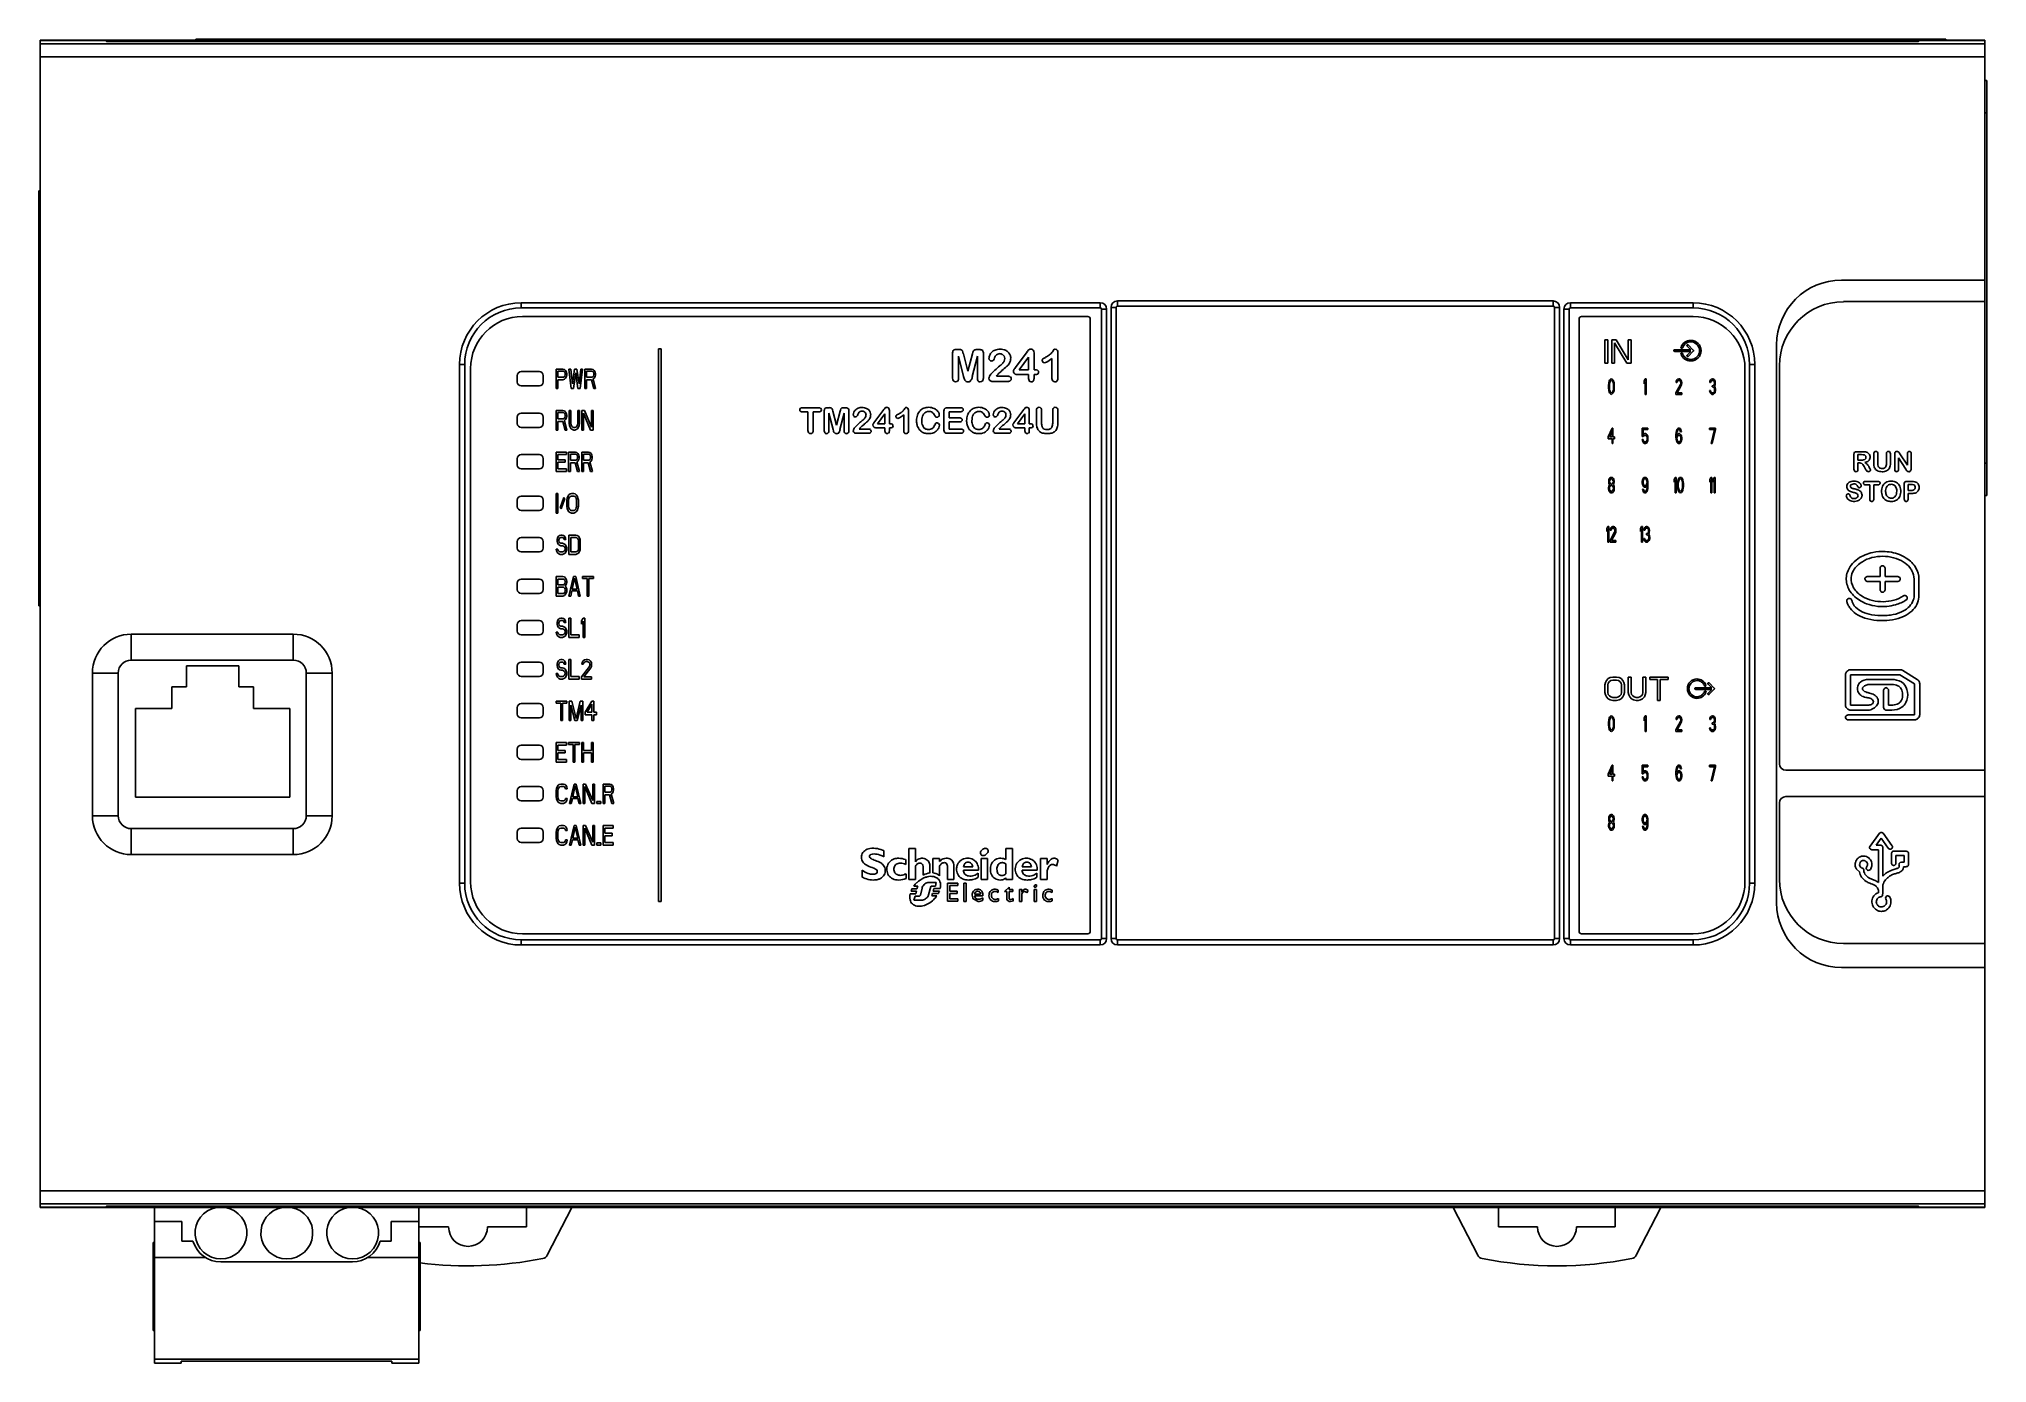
# Model space of a CAD drawing. Header units: millimetres. Extents: x 20 to 170, y 84 to 186.
import ezdxf

# ---------------------------------------------------------------- set-up
doc = ezdxf.new("R2010")
doc.units = ezdxf.units.MM
doc.header["$LTSCALE"] = 17.512232
doc.layers.get('0').update_dxf_attribs({"linetype": 'CONTINUOUS'})

msp = doc.modelspace()

# ---------------------------------------------------------------- linework, layer by layer
at = {"color": 7, "linetype": 'CONTINUOUS'}
for p, q in [((20.27, 185.91), (20.27, 185.93)), ((20.27, 185.93), (22.45, 185.93)), ((20.27, 95.96), (20.27, 185.91)), ((20.27, 185.91), (25.3, 185.91)), ((20.27, 185.91), (25.3, 185.91)), ((170.27, 185.67), (20.27, 185.67)), ((22.46, 185.93), (35.17, 185.93)), ((25.3, 185.91), (25.37, 185.83)), ((25.3, 185.91), (25.3, 185.91)), ((165.17, 185.83), (25.37, 185.83)), ((32.27, 185.93), (32.27, 186.03)), ((167.27, 186.03), (32.27, 186.03)), ((35.17, 185.83), (35.17, 185.93)), ((35.17, 185.93), (161.21, 185.93)), ((161.22, 185.93), (170.27, 185.93)), ((161.22, 185.83), (161.22, 185.93)), ((161.77, 185.93), (161.77, 186.03)), ((165.24, 185.91), (165.17, 185.83)), ((165.24, 185.91), (165.24, 185.91)), ((165.24, 185.91), (170.27, 185.91)), ((165.24, 185.91), (170.27, 185.91)), ((167.27, 185.93), (167.27, 186.03)), ((168.17, 185.91), (168.17, 185.93)), ((170.27, 185.93), (170.27, 185.91)), ((170.27, 95.96), (170.27, 185.91)), ((20.27, 184.67), (170.27, 184.67)), ((170.44, 182.83), (170.27, 182.83)), ((170.44, 150.83), (170.44, 182.83)), ((170.27, 180.33), (170.44, 180.33)), ((20.17, 142.33), (20.17, 174.33)), ((20.27, 174.33), (20.17, 174.33)), ((20.17, 171.83), (20.27, 171.83)), ((159.21, 167.44), (170.27, 167.44)), ((57.37, 165.3), (57.37, 165.7)), ((102.03, 165.7), (57.37, 165.7)), ((102.03, 165.7), (102.03, 165.3)), ((102.87, 165.33), (102.87, 116.67)), ((102.87, 165.33), (103.27, 165.33)), ((103.27, 116.67), (103.27, 165.33)), ((103.37, 165.43), (103.37, 165.83)), ((136.97, 165.83), (103.37, 165.83)), ((103.37, 165.43), (136.97, 165.43)), ((136.97, 165.83), (136.97, 165.43)), ((137.07, 165.33), (137.47, 165.33)), ((137.07, 165.33), (137.07, 116.67)), ((137.47, 116.67), (137.47, 165.33)), ((147.77, 165.7), (138.31, 165.7)), ((138.31, 165.3), (138.31, 165.7)), ((147.77, 165.7), (147.77, 165.3)), ((170.27, 165.78), (159.37, 165.78)), ((57.37, 165.3), (102.03, 165.3)), ((57.47, 164.63), (101.07, 164.63)), ((101.27, 164.43), (101.27, 117.23)), ((102.13, 165.2), (102.13, 116.67)), ((102.13, 165.2), (102.53, 165.2)), ((102.53, 116.67), (102.53, 165.2)), ((137.81, 165.2), (138.21, 165.2)), ((137.81, 165.2), (137.81, 116.67)), ((138.21, 116.67), (138.21, 165.2)), ((138.31, 165.3), (147.77, 165.3)), ((138.97, 117.23), (138.97, 164.43)), ((139.17, 164.63), (147.77, 164.63)), ((140.97, 162.83), (141.19, 162.83)), ((140.97, 161.03), (140.97, 162.83)), ((141.19, 162.83), (141.19, 161.03)), ((141.49, 162.83), (141.83, 162.83)), ((141.49, 161.03), (141.49, 162.83)), ((141.72, 162.6), (141.72, 161.03)), ((141.72, 162.6), (142.66, 161.03)), ((142.77, 161.3), (141.83, 162.83)), ((142.77, 162.83), (142.99, 162.83)), ((142.77, 161.3), (142.77, 162.83)), ((142.99, 162.83), (142.99, 161.03)), ((147.31, 162.35), (147.6, 162.06)), ((147.78, 162.04), (147.4, 162.44)), ((154.21, 119.43), (154.21, 162.44)), ((52.61, 160.93), (52.61, 120.93)), ((52.61, 160.93), (53.01, 160.93)), ((53.01, 120.93), (53.01, 160.93)), ((67.97, 119.53), (67.97, 162.13)), ((67.97, 162.13), (68.17, 162.13)), ((68.17, 162.13), (68.17, 119.53)), ((90.65, 159.87), (90.65, 161.82)), ((90.96, 162.09), (91.11, 162.09)), ((91.11, 161.57), (91.11, 159.87)), ((91.11, 161.57), (91.5, 160)), ((91.83, 160.42), (91.48, 161.76)), ((92.19, 161.76), (91.83, 160.42)), ((92.17, 160), (92.56, 161.57)), ((92.56, 162.09), (92.71, 162.09)), ((92.56, 159.87), (92.56, 161.57)), ((93.02, 161.82), (93.02, 159.87)), ((96.39, 161.9), (95.5, 160.71)), ((95.79, 160.53), (96.51, 161.51)), ((96.51, 161.51), (96.51, 160.53)), ((96.93, 161.83), (96.93, 160.53)), ((98.31, 159.86), (98.31, 161.39)), ((98.77, 161.85), (98.77, 159.93)), ((141.19, 161.03), (140.97, 161.03)), ((141.72, 161.03), (141.49, 161.03)), ((142.99, 161.03), (142.66, 161.03)), ((146.34, 162.06), (147.6, 162.06)), ((147.59, 161.94), (147.31, 161.64)), ((147.4, 161.56), (147.78, 161.95)), ((152.13, 160.93), (152.53, 160.93)), ((152.13, 160.93), (152.13, 120.93)), ((152.53, 120.93), (152.53, 160.93)), ((154.43, 160.83), (154.43, 130.15)), ((53.47, 121.03), (53.47, 160.63)), ((57.07, 159.58), (57.07, 160.08)), ((57.37, 160.38), (58.77, 160.38)), ((59.07, 159.58), (59.07, 160.08)), ((60.07, 159.08), (60.07, 160.58)), ((60.07, 160.58), (60.59, 160.58)), ((60.2, 159.95), (60.2, 160.42)), ((60.2, 160.42), (60.62, 160.42)), ((60.62, 159.95), (60.2, 159.95)), ((60.2, 159.75), (60.2, 159.08)), ((60.59, 159.75), (60.2, 159.75)), ((60.59, 160.58), (60.7, 160.55)), ((60.7, 159.79), (60.59, 159.75)), ((60.62, 160.42), (60.68, 160.39)), ((60.68, 159.98), (60.62, 159.95)), ((60.68, 160.39), (60.73, 160.33)), ((60.73, 160.04), (60.68, 159.98)), ((60.79, 160.46), (60.7, 160.55)), ((60.7, 159.79), (60.79, 159.88)), ((60.73, 160.33), (60.75, 160.23)), ((60.75, 160.14), (60.73, 160.04)), ((60.75, 160.23), (60.75, 160.14)), ((60.86, 160.33), (60.79, 160.46)), ((60.79, 159.88), (60.86, 160.01)), ((60.86, 160.33), (60.88, 160.23)), ((60.88, 160.11), (60.86, 160.01)), ((60.88, 160.23), (60.88, 160.11)), ((61.05, 160.58), (61.23, 159.08)), ((61.05, 160.58), (61.19, 160.58)), ((61.32, 159.44), (61.19, 160.58)), ((61.49, 160.58), (61.32, 159.44)), ((61.4, 159.08), (61.58, 160.3)), ((61.49, 160.58), (61.67, 160.58)), ((61.58, 160.3), (61.75, 159.08)), ((61.84, 159.44), (61.67, 160.58)), ((61.97, 160.58), (61.84, 159.44)), ((61.93, 159.08), (62.1, 160.58)), ((61.97, 160.58), (62.1, 160.58)), ((62.28, 159.08), (62.28, 160.58)), ((62.28, 160.58), (62.8, 160.58)), ((62.41, 159.95), (62.41, 160.42)), ((62.41, 160.42), (62.83, 160.42)), ((62.83, 159.95), (62.41, 159.95)), ((62.41, 159.75), (62.41, 159.08)), ((62.78, 159.75), (62.41, 159.75)), ((62.78, 159.75), (62.96, 159.08)), ((62.8, 160.58), (62.91, 160.55)), ((62.83, 160.42), (62.89, 160.39)), ((62.89, 159.98), (62.83, 159.95)), ((62.89, 160.39), (62.94, 160.33)), ((62.94, 160.04), (62.89, 159.98)), ((63, 160.46), (62.91, 160.55)), ((62.91, 159.82), (63, 159.88)), ((63.11, 159.08), (62.91, 159.82)), ((62.94, 160.33), (62.96, 160.23)), ((62.96, 160.14), (62.94, 160.04)), ((62.96, 160.23), (62.96, 160.14)), ((63.07, 160.33), (63, 160.46)), ((63, 159.88), (63.07, 160.01)), ((63.07, 160.33), (63.09, 160.23)), ((63.09, 160.11), (63.07, 160.01)), ((63.09, 160.23), (63.09, 160.11)), ((91.54, 159.86), (91.5, 160)), ((94.95, 159.63), (93.72, 159.63)), ((94.03, 160.03), (94.91, 160.03)), ((95.44, 160.63), (95.39, 160.56)), ((95.5, 160.71), (95.44, 160.63)), ((96.51, 160.16), (95.66, 160.16)), ((96.51, 160.53), (95.79, 160.53)), ((96.51, 159.85), (96.51, 160.16)), ((96.93, 160.53), (97, 160.53)), ((96.93, 160.16), (96.93, 159.85)), ((97.03, 160.16), (96.93, 160.16)), ((141.24, 159.35), (141.26, 159.48)), ((141.24, 159.12), (141.24, 159.35)), ((141.26, 159.48), (141.27, 159.55)), ((141.27, 159.55), (141.29, 159.66)), ((141.29, 159.66), (141.33, 159.73)), ((141.31, 159.32), (141.32, 159.48)), ((141.31, 159.15), (141.31, 159.32)), ((141.32, 159.48), (141.37, 159.63)), ((141.39, 159.81), (141.33, 159.73)), ((141.37, 159.63), (141.41, 159.68)), ((141.39, 159.81), (141.47, 159.83)), ((141.41, 159.68), (141.47, 159.71)), ((141.47, 159.83), (141.54, 159.81)), ((141.47, 159.71), (141.53, 159.68)), ((141.53, 159.68), (141.57, 159.63)), ((141.61, 159.73), (141.54, 159.81)), ((141.57, 159.63), (141.62, 159.48)), ((141.61, 159.73), (141.64, 159.66)), ((141.62, 159.48), (141.63, 159.32)), ((141.63, 159.32), (141.63, 159.15)), ((141.64, 159.66), (141.67, 159.55)), ((141.67, 159.55), (141.68, 159.48)), ((141.68, 159.48), (141.69, 159.35)), ((141.69, 159.35), (141.69, 159.12)), ((144.07, 159.83), (143.99, 159.66)), ((143.99, 159.45), (143.99, 159.66)), ((143.99, 159.45), (144.07, 159.63)), ((144.07, 159.83), (144.14, 159.83)), ((144.07, 158.63), (144.07, 159.63)), ((144.14, 159.83), (144.14, 158.63)), ((146.79, 159.4), (146.44, 158.76)), ((146.46, 159.55), (146.47, 159.66)), ((146.52, 159.55), (146.46, 159.55)), ((146.52, 159.76), (146.47, 159.66)), ((146.57, 159.81), (146.52, 159.76)), ((146.54, 159.63), (146.52, 159.55)), ((146.54, 159.63), (146.58, 159.68)), ((146.54, 158.76), (146.86, 159.32)), ((146.57, 159.81), (146.66, 159.83)), ((146.64, 159.71), (146.58, 159.68)), ((146.69, 159.71), (146.64, 159.71)), ((146.66, 159.83), (146.71, 159.83)), ((146.76, 159.68), (146.69, 159.71)), ((146.71, 159.83), (146.78, 159.81)), ((146.76, 159.68), (146.79, 159.63)), ((146.83, 159.76), (146.78, 159.81)), ((146.82, 159.55), (146.79, 159.63)), ((146.79, 159.4), (146.82, 159.5)), ((146.82, 159.5), (146.82, 159.55)), ((146.88, 159.66), (146.83, 159.76)), ((146.88, 159.4), (146.86, 159.32)), ((146.88, 159.66), (146.89, 159.55)), ((146.89, 159.5), (146.88, 159.4)), ((146.89, 159.55), (146.89, 159.5)), ((149.06, 159.55), (149.07, 159.66)), ((149.12, 159.55), (149.06, 159.55)), ((149.12, 159.76), (149.07, 159.66)), ((149.17, 159.81), (149.12, 159.76)), ((149.14, 159.63), (149.12, 159.55)), ((149.14, 159.63), (149.18, 159.68)), ((149.17, 159.81), (149.26, 159.83)), ((149.24, 159.71), (149.18, 159.68)), ((149.29, 159.71), (149.24, 159.71)), ((149.24, 159.3), (149.29, 159.3)), ((149.24, 159.2), (149.24, 159.3)), ((149.26, 159.83), (149.28, 159.83)), ((149.28, 159.83), (149.37, 159.81)), ((149.36, 159.68), (149.29, 159.71)), ((149.37, 159.35), (149.29, 159.3)), ((149.36, 159.68), (149.39, 159.63)), ((149.42, 159.76), (149.37, 159.81)), ((149.37, 159.35), (149.39, 159.4)), ((149.42, 159.55), (149.39, 159.63)), ((149.39, 159.4), (149.42, 159.5)), ((149.39, 159.25), (149.44, 159.32)), ((149.47, 159.66), (149.42, 159.76)), ((149.42, 159.5), (149.42, 159.55)), ((149.47, 159.4), (149.44, 159.32)), ((149.47, 159.66), (149.48, 159.55)), ((149.48, 159.5), (149.47, 159.4)), ((149.48, 159.55), (149.48, 159.5)), ((151.77, 160.63), (151.77, 121.03)), ((58.77, 159.28), (57.37, 159.28)), ((60.2, 159.08), (60.07, 159.08)), ((61.4, 159.08), (61.23, 159.08)), ((61.93, 159.08), (61.75, 159.08)), ((62.41, 159.08), (62.28, 159.08)), ((63.11, 159.08), (62.96, 159.08)), ((141.26, 158.99), (141.24, 159.12)), ((141.27, 158.92), (141.26, 158.99)), ((141.29, 158.81), (141.27, 158.92)), ((141.33, 158.74), (141.29, 158.81)), ((141.32, 158.99), (141.31, 159.15)), ((141.37, 158.84), (141.32, 158.99)), ((141.33, 158.74), (141.39, 158.66)), ((141.41, 158.79), (141.37, 158.84)), ((141.47, 158.63), (141.39, 158.66)), ((141.47, 158.76), (141.41, 158.79)), ((141.53, 158.79), (141.47, 158.76)), ((141.54, 158.66), (141.47, 158.63)), ((141.57, 158.84), (141.53, 158.79)), ((141.54, 158.66), (141.61, 158.74)), ((141.62, 158.99), (141.57, 158.84)), ((141.64, 158.81), (141.61, 158.74)), ((141.63, 159.15), (141.62, 158.99)), ((141.67, 158.92), (141.64, 158.81)), ((141.68, 158.99), (141.67, 158.92)), ((141.69, 159.12), (141.68, 158.99)), ((144.14, 158.63), (144.07, 158.63)), ((146.44, 158.63), (146.44, 158.76)), ((146.89, 158.63), (146.44, 158.63)), ((146.54, 158.76), (146.89, 158.76)), ((146.89, 158.76), (146.89, 158.63)), ((149.04, 158.92), (149.11, 158.92)), ((149.06, 158.84), (149.04, 158.92)), ((149.08, 158.76), (149.06, 158.84)), ((149.08, 158.76), (149.12, 158.71)), ((149.11, 158.92), (149.12, 158.86)), ((149.12, 158.86), (149.14, 158.81)), ((149.12, 158.71), (149.17, 158.66)), ((149.17, 158.79), (149.14, 158.81)), ((149.17, 158.79), (149.23, 158.76)), ((149.22, 158.63), (149.17, 158.66)), ((149.32, 158.63), (149.22, 158.63)), ((149.23, 158.76), (149.31, 158.76)), ((149.29, 159.2), (149.24, 159.2)), ((149.37, 159.17), (149.29, 159.2)), ((149.31, 158.76), (149.37, 158.79)), ((149.37, 158.66), (149.32, 158.63)), ((149.37, 159.17), (149.41, 159.12)), ((149.39, 158.81), (149.37, 158.79)), ((149.37, 158.66), (149.42, 158.71)), ((149.46, 159.2), (149.39, 159.25)), ((149.39, 158.81), (149.42, 158.86)), ((149.43, 159.02), (149.41, 159.12)), ((149.42, 158.86), (149.43, 158.92)), ((149.42, 158.71), (149.46, 158.76)), ((149.43, 158.92), (149.43, 159.02)), ((149.46, 159.2), (149.48, 159.12)), ((149.48, 158.84), (149.46, 158.76)), ((149.48, 159.12), (149.49, 159.02)), ((149.49, 158.92), (149.48, 158.84)), ((149.49, 159.02), (149.49, 158.92)), ((57.07, 156.38), (57.07, 156.88)), ((57.37, 157.18), (58.77, 157.18)), ((59.07, 156.38), (59.07, 156.88)), ((60.07, 155.88), (60.07, 157.38)), ((60.07, 157.38), (60.59, 157.38)), ((60.2, 156.75), (60.2, 157.22)), ((60.2, 157.22), (60.62, 157.22)), ((60.62, 156.75), (60.2, 156.75)), ((60.2, 156.55), (60.2, 155.88)), ((60.57, 156.55), (60.2, 156.55)), ((60.57, 156.55), (60.75, 155.88)), ((60.59, 157.38), (60.7, 157.35)), ((60.62, 157.22), (60.68, 157.19)), ((60.68, 156.78), (60.62, 156.75)), ((60.68, 157.19), (60.73, 157.13)), ((60.73, 156.84), (60.68, 156.78)), ((60.79, 157.26), (60.7, 157.35)), ((60.7, 156.62), (60.79, 156.68)), ((60.9, 155.88), (60.7, 156.62)), ((60.73, 157.13), (60.75, 157.03)), ((60.75, 156.94), (60.73, 156.84)), ((60.75, 157.03), (60.75, 156.94)), ((60.86, 157.13), (60.79, 157.26)), ((60.79, 156.68), (60.86, 156.81)), ((60.86, 157.13), (60.88, 157.03)), ((60.88, 156.91), (60.86, 156.81)), ((60.88, 157.03), (60.88, 156.91)), ((61.08, 156.4), (61.08, 157.38)), ((61.08, 157.38), (61.21, 157.38)), ((61.1, 156.24), (61.08, 156.4)), ((61.21, 157.38), (61.21, 156.4)), ((61.21, 156.4), (61.23, 156.27)), ((61.71, 156.27), (61.73, 156.4)), ((61.73, 156.4), (61.73, 157.38)), ((61.73, 157.38), (61.86, 157.38)), ((61.86, 156.4), (61.84, 156.24)), ((61.86, 157.38), (61.86, 156.4)), ((62.04, 155.88), (62.04, 157.38)), ((62.04, 157.38), (62.24, 157.38)), ((62.17, 157.19), (62.17, 155.88)), ((62.17, 157.19), (62.72, 155.88)), ((62.78, 156.11), (62.24, 157.38)), ((62.78, 156.11), (62.78, 157.38)), ((62.78, 157.38), (62.91, 157.38)), ((62.91, 157.38), (62.91, 155.88)), ((79.06, 157.6), (80.32, 157.6)), ((79.49, 157.27), (79.06, 157.27)), ((79.49, 155.84), (79.49, 157.27)), ((79.89, 157.27), (79.89, 155.84)), ((80.32, 157.27), (79.89, 157.27)), ((80.75, 155.83), (80.75, 157.38)), ((80.99, 157.6), (81.12, 157.6)), ((81.11, 157.18), (81.11, 155.83)), ((81.11, 157.18), (81.43, 155.93)), ((81.69, 156.26), (81.41, 157.34)), ((81.98, 157.34), (81.69, 156.26)), ((81.96, 155.93), (82.28, 157.18)), ((82.27, 157.6), (82.39, 157.6)), ((82.28, 155.83), (82.28, 157.18)), ((82.64, 157.38), (82.64, 155.83)), ((84.58, 156.43), (84.54, 156.38)), ((85.34, 157.45), (84.58, 156.43)), ((84.85, 156.35), (85.43, 157.13)), ((85.43, 156.35), (84.85, 156.35)), ((85.43, 157.13), (85.43, 156.35)), ((85.77, 157.39), (85.77, 156.35)), ((85.77, 156.35), (85.82, 156.35)), ((86.88, 155.82), (86.88, 157.04)), ((87.24, 157.41), (87.24, 155.87)), ((89.98, 155.88), (89.98, 157.36)), ((90.23, 157.6), (91.28, 157.6)), ((90.38, 157.29), (90.38, 156.81)), ((91.28, 157.29), (90.38, 157.29)), ((90.38, 156.81), (91.21, 156.81)), ((90.38, 156.51), (90.38, 155.95)), ((91.21, 156.51), (90.38, 156.51)), ((95.38, 156.43), (95.34, 156.38)), ((96.14, 157.45), (95.38, 156.43)), ((95.65, 156.35), (96.23, 157.13)), ((96.23, 156.35), (95.65, 156.35)), ((96.23, 157.13), (96.23, 156.35)), ((96.56, 157.39), (96.56, 156.35)), ((96.56, 156.35), (96.62, 156.35)), ((97.12, 156.45), (97.12, 157.39)), ((97.51, 157.39), (97.51, 156.43)), ((98.37, 156.42), (98.37, 157.39)), ((98.77, 157.39), (98.77, 156.45)), ((58.77, 156.08), (57.37, 156.08)), ((60.2, 155.88), (60.07, 155.88)), ((60.9, 155.88), (60.75, 155.88)), ((61.1, 156.24), (61.14, 156.11)), ((61.14, 156.11), (61.23, 155.98)), ((61.27, 156.17), (61.23, 156.27)), ((61.23, 155.98), (61.32, 155.92)), ((61.34, 156.11), (61.27, 156.17)), ((61.43, 155.88), (61.32, 155.92)), ((61.34, 156.11), (61.43, 156.08)), ((61.43, 156.08), (61.51, 156.08)), ((61.51, 155.88), (61.43, 155.88)), ((61.51, 156.08), (61.6, 156.11)), ((61.62, 155.92), (61.51, 155.88)), ((61.67, 156.17), (61.6, 156.11)), ((61.62, 155.92), (61.71, 155.98)), ((61.71, 156.27), (61.67, 156.17)), ((61.71, 155.98), (61.8, 156.11)), ((61.8, 156.11), (61.84, 156.24)), ((62.17, 155.88), (62.04, 155.88)), ((62.91, 155.88), (62.72, 155.88)), ((81.46, 155.81), (81.43, 155.93)), ((84.19, 155.63), (83.2, 155.63)), ((83.45, 155.95), (84.15, 155.95)), ((85.43, 156.05), (84.76, 156.05)), ((85.43, 155.8), (85.43, 156.05)), ((85.77, 156.05), (85.77, 155.8)), ((85.85, 156.05), (85.77, 156.05)), ((91.31, 155.63), (90.23, 155.63)), ((90.38, 155.95), (91.31, 155.95)), ((94.99, 155.63), (94, 155.63)), ((94.25, 155.95), (94.95, 155.95)), ((96.23, 156.05), (95.55, 156.05)), ((96.23, 155.8), (96.23, 156.05)), ((96.56, 156.05), (96.56, 155.8)), ((96.65, 156.05), (96.56, 156.05)), ((141.52, 156.03), (141.22, 155.35)), ((141.22, 155.19), (141.22, 155.35)), ((141.52, 155.19), (141.22, 155.19)), ((141.31, 155.35), (141.52, 155.83)), ((141.52, 155.35), (141.31, 155.35)), ((141.52, 156.03), (141.59, 156.03)), ((141.52, 155.83), (141.52, 155.35)), ((141.52, 154.83), (141.52, 155.19)), ((141.59, 154.83), (141.52, 154.83)), ((141.59, 156.03), (141.59, 155.35)), ((141.59, 155.35), (141.72, 155.35)), ((141.72, 155.19), (141.59, 155.19)), ((141.59, 155.19), (141.59, 154.83)), ((141.72, 155.35), (141.72, 155.19)), ((143.84, 156.03), (144.27, 156.03)), ((143.84, 155.37), (143.84, 156.03)), ((143.93, 155.37), (143.84, 155.37)), ((143.84, 155.14), (143.92, 155.14)), ((143.87, 155.04), (143.84, 155.14)), ((143.91, 154.94), (143.87, 155.04)), ((144.27, 155.91), (143.91, 155.91)), ((143.91, 155.91), (143.91, 155.5)), ((143.97, 155.57), (143.91, 155.5)), ((143.91, 154.94), (143.97, 154.86)), ((143.92, 155.14), (143.94, 155.04)), ((143.93, 155.37), (143.98, 155.45)), ((143.98, 154.99), (143.94, 155.04)), ((143.97, 155.57), (144.03, 155.6)), ((144.03, 154.83), (143.97, 154.86)), ((144.03, 155.47), (143.98, 155.45)), ((143.98, 154.99), (144.03, 154.96)), ((144.03, 155.6), (144.11, 155.6)), ((144.11, 155.47), (144.03, 155.47)), ((144.03, 154.96), (144.11, 154.96)), ((144.11, 154.83), (144.03, 154.83)), ((144.11, 155.6), (144.17, 155.57)), ((144.16, 155.45), (144.11, 155.47)), ((144.11, 154.96), (144.16, 154.99)), ((144.17, 154.86), (144.11, 154.83)), ((144.16, 155.45), (144.19, 155.4)), ((144.19, 155.04), (144.16, 154.99)), ((144.23, 155.5), (144.17, 155.57)), ((144.17, 154.86), (144.23, 154.94)), ((144.22, 155.32), (144.19, 155.4)), ((144.19, 155.04), (144.22, 155.12)), ((144.23, 155.24), (144.22, 155.32)), ((144.22, 155.12), (144.23, 155.19)), ((144.23, 155.5), (144.27, 155.4)), ((144.23, 155.19), (144.23, 155.24)), ((144.27, 155.04), (144.23, 154.94)), ((144.27, 156.03), (144.27, 155.91)), ((144.27, 155.4), (144.29, 155.27)), ((144.29, 155.17), (144.27, 155.04)), ((144.29, 155.27), (144.29, 155.17)), ((146.44, 155.52), (146.46, 155.7)), ((146.44, 155.35), (146.44, 155.52)), ((146.46, 155.17), (146.44, 155.35)), ((146.46, 155.7), (146.48, 155.83)), ((146.48, 155.04), (146.46, 155.17)), ((146.48, 155.83), (146.52, 155.93)), ((146.52, 154.94), (146.48, 155.04)), ((146.52, 155.68), (146.51, 155.52)), ((146.58, 155.57), (146.51, 155.47)), ((146.51, 155.52), (146.51, 155.47)), ((146.58, 156.01), (146.52, 155.93)), ((146.53, 155.75), (146.52, 155.68)), ((146.52, 155.27), (146.53, 155.35)), ((146.52, 155.19), (146.52, 155.27)), ((146.53, 155.12), (146.52, 155.19)), ((146.52, 154.94), (146.58, 154.86)), ((146.56, 155.83), (146.53, 155.75)), ((146.53, 155.35), (146.56, 155.4)), ((146.56, 155.04), (146.53, 155.12)), ((146.56, 155.83), (146.59, 155.88)), ((146.56, 155.4), (146.59, 155.45)), ((146.59, 154.99), (146.56, 155.04)), ((146.58, 156.01), (146.64, 156.03)), ((146.58, 155.57), (146.64, 155.6)), ((146.64, 154.83), (146.58, 154.86)), ((146.59, 155.88), (146.63, 155.91)), ((146.59, 155.45), (146.63, 155.47)), ((146.63, 154.96), (146.59, 154.99)), ((146.71, 155.91), (146.63, 155.91)), ((146.63, 155.47), (146.72, 155.47)), ((146.72, 154.96), (146.63, 154.96)), ((146.64, 156.03), (146.69, 156.03)), ((146.64, 155.6), (146.71, 155.6)), ((146.71, 154.83), (146.64, 154.83)), ((146.69, 156.03), (146.76, 156.01)), ((146.71, 155.91), (146.74, 155.88)), ((146.71, 155.6), (146.77, 155.57)), ((146.77, 154.86), (146.71, 154.83)), ((146.72, 155.47), (146.76, 155.45)), ((146.76, 154.99), (146.72, 154.96)), ((146.74, 155.88), (146.78, 155.83)), ((146.82, 155.93), (146.76, 156.01)), ((146.76, 155.45), (146.79, 155.4)), ((146.79, 155.04), (146.76, 154.99)), ((146.83, 155.5), (146.77, 155.57)), ((146.77, 154.86), (146.83, 154.94)), ((146.81, 155.75), (146.78, 155.83)), ((146.79, 155.4), (146.82, 155.35)), ((146.82, 155.12), (146.79, 155.04)), ((146.87, 155.75), (146.81, 155.75)), ((146.82, 155.93), (146.86, 155.83)), ((146.82, 155.35), (146.83, 155.27)), ((146.83, 155.19), (146.82, 155.12)), ((146.83, 155.5), (146.87, 155.42)), ((146.83, 155.27), (146.83, 155.19)), ((146.87, 155.04), (146.83, 154.94)), ((146.86, 155.83), (146.87, 155.75)), ((146.87, 155.42), (146.89, 155.29)), ((146.89, 155.17), (146.87, 155.04)), ((146.89, 155.29), (146.89, 155.17)), ((149.04, 156.03), (149.49, 156.03)), ((149.04, 155.91), (149.04, 156.03)), ((149.42, 155.91), (149.04, 155.91)), ((149.42, 155.91), (149.17, 154.83)), ((149.24, 154.83), (149.17, 154.83)), ((149.24, 154.83), (149.49, 155.91)), ((149.49, 156.03), (149.49, 155.91)), ((57.07, 153.18), (57.07, 153.68)), ((57.37, 153.98), (58.77, 153.98)), ((59.07, 153.18), (59.07, 153.68)), ((60.07, 152.68), (60.07, 154.18)), ((60.07, 154.18), (60.86, 154.18)), ((60.2, 153.99), (60.2, 153.58)), ((60.86, 153.99), (60.2, 153.99)), ((60.2, 153.58), (60.77, 153.58)), ((60.2, 153.39), (60.2, 152.88)), ((60.77, 153.39), (60.2, 153.39)), ((60.77, 153.58), (60.77, 153.39)), ((60.86, 154.18), (60.86, 153.99)), ((61.03, 152.68), (61.03, 154.18)), ((61.03, 154.18), (61.56, 154.18)), ((61.16, 153.55), (61.16, 154.02)), ((61.16, 154.02), (61.58, 154.02)), ((61.58, 153.55), (61.16, 153.55)), ((61.16, 153.35), (61.16, 152.68)), ((61.54, 153.35), (61.16, 153.35)), ((61.54, 153.35), (61.71, 152.68)), ((61.56, 154.18), (61.67, 154.15)), ((61.58, 154.02), (61.64, 153.99)), ((61.64, 153.58), (61.58, 153.55)), ((61.64, 153.99), (61.69, 153.93)), ((61.69, 153.64), (61.64, 153.58)), ((61.75, 154.06), (61.67, 154.15)), ((61.67, 153.42), (61.75, 153.48)), ((61.86, 152.68), (61.67, 153.42)), ((61.69, 153.93), (61.71, 153.83)), ((61.71, 153.74), (61.69, 153.64)), ((61.71, 153.83), (61.71, 153.74)), ((61.82, 153.93), (61.75, 154.06)), ((61.75, 153.48), (61.82, 153.61)), ((61.82, 153.93), (61.84, 153.83)), ((61.84, 153.71), (61.82, 153.61)), ((61.84, 153.83), (61.84, 153.71)), ((62.04, 152.68), (62.04, 154.18)), ((62.04, 154.18), (62.56, 154.18)), ((62.17, 153.55), (62.17, 154.02)), ((62.17, 154.02), (62.59, 154.02)), ((62.59, 153.55), (62.17, 153.55)), ((62.17, 153.35), (62.17, 152.68)), ((62.54, 153.35), (62.17, 153.35)), ((62.54, 153.35), (62.72, 152.68)), ((62.56, 154.18), (62.67, 154.15)), ((62.59, 154.02), (62.65, 153.99)), ((62.65, 153.58), (62.59, 153.55)), ((62.65, 153.99), (62.69, 153.93)), ((62.69, 153.64), (62.65, 153.58)), ((62.76, 154.06), (62.67, 154.15)), ((62.67, 153.42), (62.76, 153.48)), ((62.87, 152.68), (62.67, 153.42)), ((62.69, 153.93), (62.72, 153.83)), ((62.72, 153.74), (62.69, 153.64)), ((62.72, 153.83), (62.72, 153.74)), ((62.83, 153.93), (62.76, 154.06)), ((62.76, 153.48), (62.83, 153.61)), ((62.83, 153.93), (62.85, 153.83)), ((62.85, 153.71), (62.83, 153.61)), ((62.85, 153.83), (62.85, 153.71)), ((160.18, 152.85), (160.18, 154.02)), ((160.37, 154.21), (160.87, 154.21)), ((160.49, 153.98), (160.77, 153.98)), ((160.49, 153.56), (160.49, 153.98)), ((160.77, 153.56), (160.49, 153.56)), ((160.6, 153.34), (160.49, 153.34)), ((160.49, 153.34), (160.49, 152.85)), ((161.71, 153.32), (161.71, 154.05)), ((162.02, 154.05), (162.02, 153.3)), ((162.68, 153.3), (162.68, 154.05)), ((162.99, 154.05), (162.99, 153.32)), ((163.32, 152.84), (163.32, 154.01)), ((163.61, 153.73), (163.61, 152.84)), ((163.61, 153.73), (164.18, 152.85)), ((164.31, 153.16), (163.72, 154.05)), ((164.31, 153.16), (164.31, 154.06)), ((164.59, 154.06), (164.59, 152.87)), ((170.44, 153.33), (170.27, 153.33)), ((58.77, 152.88), (57.37, 152.88)), ((60.86, 152.68), (60.07, 152.68)), ((60.2, 152.88), (60.86, 152.88)), ((60.86, 152.88), (60.86, 152.68)), ((61.16, 152.68), (61.03, 152.68)), ((61.86, 152.68), (61.71, 152.68)), ((62.17, 152.68), (62.04, 152.68)), ((62.87, 152.68), (62.72, 152.68)), ((141.26, 151.93), (141.28, 152.06)), ((141.26, 151.85), (141.26, 151.93)), ((141.28, 151.75), (141.26, 151.85)), ((141.28, 152.06), (141.32, 152.13)), ((141.38, 152.21), (141.32, 152.13)), ((141.32, 151.93), (141.34, 152)), ((141.32, 151.88), (141.32, 151.93)), ((141.34, 151.8), (141.32, 151.88)), ((141.34, 152), (141.39, 152.08)), ((141.39, 151.72), (141.34, 151.8)), ((141.38, 152.21), (141.44, 152.23)), ((141.39, 152.08), (141.44, 152.11)), ((141.44, 152.23), (141.49, 152.23)), ((141.44, 152.11), (141.49, 152.11)), ((141.49, 152.23), (141.56, 152.21)), ((141.49, 152.11), (141.54, 152.08)), ((141.54, 152.08), (141.59, 152)), ((141.59, 151.8), (141.54, 151.72)), ((141.62, 152.13), (141.56, 152.21)), ((141.59, 152), (141.62, 151.93)), ((141.62, 151.88), (141.59, 151.8)), ((141.62, 152.13), (141.66, 152.06)), ((141.62, 151.93), (141.62, 151.88)), ((141.66, 152.06), (141.68, 151.93)), ((141.68, 151.85), (141.66, 151.75)), ((141.68, 151.93), (141.68, 151.85)), ((143.84, 151.9), (143.87, 152.03)), ((143.84, 151.8), (143.84, 151.9)), ((143.87, 151.67), (143.84, 151.8)), ((143.87, 152.03), (143.91, 152.13)), ((143.97, 152.21), (143.91, 152.13)), ((143.91, 151.88), (143.92, 151.95)), ((143.91, 151.83), (143.91, 151.88)), ((143.92, 151.75), (143.91, 151.83)), ((143.92, 151.95), (143.94, 152.03)), ((143.94, 152.03), (143.98, 152.08)), ((143.97, 152.21), (144.03, 152.23)), ((143.98, 152.08), (144.02, 152.11)), ((144.02, 152.11), (144.11, 152.11)), ((144.03, 152.23), (144.09, 152.23)), ((144.09, 152.23), (144.16, 152.21)), ((144.11, 152.11), (144.14, 152.08)), ((144.14, 152.08), (144.18, 152.03)), ((144.22, 152.13), (144.16, 152.21)), ((144.18, 152.03), (144.21, 151.95)), ((144.21, 151.95), (144.22, 151.88)), ((144.22, 151.83), (144.21, 151.75)), ((144.22, 152.13), (144.26, 152.03)), ((144.22, 151.88), (144.22, 151.83)), ((144.26, 152.03), (144.28, 151.9)), ((144.28, 151.9), (144.29, 151.72)), ((146.39, 152.23), (146.32, 152.06)), ((146.32, 151.85), (146.32, 152.06)), ((146.32, 151.85), (146.39, 152.03)), ((146.39, 152.23), (146.47, 152.23)), ((146.39, 151.03), (146.39, 152.03)), ((146.47, 152.23), (146.47, 151.03)), ((146.57, 151.75), (146.58, 151.88)), ((146.58, 151.88), (146.59, 151.95)), ((146.59, 151.95), (146.62, 152.06)), ((146.62, 152.06), (146.66, 152.13)), ((146.63, 151.72), (146.64, 151.88)), ((146.64, 151.88), (146.69, 152.03)), ((146.72, 152.21), (146.66, 152.13)), ((146.69, 152.03), (146.73, 152.08)), ((146.72, 152.21), (146.79, 152.23)), ((146.73, 152.08), (146.79, 152.11)), ((146.79, 152.23), (146.87, 152.21)), ((146.79, 152.11), (146.86, 152.08)), ((146.86, 152.08), (146.89, 152.03)), ((146.93, 152.13), (146.87, 152.21)), ((146.89, 152.03), (146.94, 151.88)), ((146.93, 152.13), (146.97, 152.06)), ((146.94, 151.88), (146.96, 151.72)), ((146.97, 152.06), (146.99, 151.95)), ((146.99, 151.95), (147.01, 151.88)), ((147.01, 151.88), (147.02, 151.75)), ((149.14, 152.23), (149.07, 152.06)), ((149.07, 151.85), (149.07, 152.06)), ((149.07, 151.85), (149.14, 152.03)), ((149.14, 152.23), (149.22, 152.23)), ((149.14, 151.03), (149.14, 152.03)), ((149.22, 152.23), (149.22, 151.03)), ((149.39, 152.23), (149.32, 152.06)), ((149.32, 151.85), (149.32, 152.06)), ((149.32, 151.85), (149.39, 152.03)), ((149.39, 152.23), (149.47, 152.23)), ((149.39, 151.03), (149.39, 152.03)), ((149.47, 152.23), (149.47, 151.03)), ((160.96, 153.07), (161.08, 152.86)), ((161.06, 151.91), (162.04, 151.91)), ((164.25, 151.91), (164.64, 151.91)), ((57.07, 149.98), (57.07, 150.48)), ((57.37, 150.78), (58.77, 150.78)), ((59.07, 149.98), (59.07, 150.48)), ((60.07, 149.48), (60.07, 150.98)), ((60.07, 150.98), (60.2, 150.98)), ((60.2, 150.98), (60.2, 149.48)), ((60.66, 150.67), (60.38, 149.87)), ((60.44, 149.8), (60.73, 150.6)), ((60.73, 150.6), (60.66, 150.67)), ((60.9, 150.47), (60.92, 150.63)), ((60.9, 150), (60.9, 150.47)), ((60.97, 150.76), (60.92, 150.63)), ((61.05, 150.89), (60.97, 150.76)), ((61.03, 150.47), (61.05, 150.6)), ((61.03, 150), (61.03, 150.47)), ((61.14, 150.95), (61.05, 150.89)), ((61.05, 150.6), (61.1, 150.7)), ((61.1, 150.7), (61.16, 150.76)), ((61.14, 150.95), (61.25, 150.98)), ((61.16, 150.76), (61.25, 150.79)), ((61.25, 150.98), (61.43, 150.98)), ((61.25, 150.79), (61.43, 150.79)), ((61.43, 150.98), (61.54, 150.95)), ((61.43, 150.79), (61.51, 150.76)), ((61.51, 150.76), (61.58, 150.7)), ((61.62, 150.89), (61.54, 150.95)), ((61.58, 150.7), (61.62, 150.6)), ((61.71, 150.76), (61.62, 150.89)), ((61.62, 150.6), (61.64, 150.47)), ((61.64, 150.47), (61.64, 150)), ((61.75, 150.63), (61.71, 150.76)), ((61.75, 150.63), (61.78, 150.47)), ((61.78, 150.47), (61.78, 150)), ((141.24, 151.42), (141.27, 151.55)), ((141.24, 151.34), (141.24, 151.42)), ((141.27, 151.21), (141.24, 151.34)), ((141.32, 151.62), (141.27, 151.55)), ((141.31, 151.14), (141.27, 151.21)), ((141.32, 151.67), (141.28, 151.75)), ((141.31, 151.42), (141.34, 151.52)), ((141.31, 151.34), (141.31, 151.42)), ((141.34, 151.24), (141.31, 151.34)), ((141.31, 151.14), (141.37, 151.06)), ((141.32, 151.67), (141.34, 151.65)), ((141.34, 151.65), (141.32, 151.62)), ((141.34, 151.52), (141.39, 151.57)), ((141.39, 151.19), (141.34, 151.24)), ((141.43, 151.03), (141.37, 151.06)), ((141.44, 151.7), (141.39, 151.72)), ((141.39, 151.57), (141.44, 151.6)), ((141.44, 151.16), (141.39, 151.19)), ((141.51, 151.03), (141.43, 151.03)), ((141.49, 151.7), (141.44, 151.7)), ((141.44, 151.6), (141.49, 151.6)), ((141.49, 151.16), (141.44, 151.16)), ((141.54, 151.72), (141.49, 151.7)), ((141.49, 151.6), (141.54, 151.57)), ((141.54, 151.19), (141.49, 151.16)), ((141.57, 151.06), (141.51, 151.03)), ((141.54, 151.57), (141.59, 151.52)), ((141.59, 151.24), (141.54, 151.19)), ((141.57, 151.06), (141.63, 151.14)), ((141.59, 151.65), (141.62, 151.67)), ((141.62, 151.62), (141.59, 151.65)), ((141.59, 151.52), (141.63, 151.42)), ((141.63, 151.34), (141.59, 151.24)), ((141.66, 151.75), (141.62, 151.67)), ((141.67, 151.55), (141.62, 151.62)), ((141.63, 151.42), (141.63, 151.34)), ((141.67, 151.21), (141.63, 151.14)), ((141.67, 151.55), (141.69, 151.42)), ((141.69, 151.34), (141.67, 151.21)), ((141.69, 151.42), (141.69, 151.34)), ((143.91, 151.57), (143.87, 151.67)), ((143.87, 151.32), (143.93, 151.32)), ((143.88, 151.24), (143.87, 151.32)), ((143.92, 151.14), (143.88, 151.24)), ((143.91, 151.57), (143.97, 151.49)), ((143.94, 151.67), (143.92, 151.75)), ((143.92, 151.14), (143.98, 151.06)), ((143.93, 151.32), (143.96, 151.24)), ((143.98, 151.62), (143.94, 151.67)), ((143.99, 151.19), (143.96, 151.24)), ((144.03, 151.47), (143.97, 151.49)), ((144.02, 151.6), (143.98, 151.62)), ((144.04, 151.03), (143.98, 151.06)), ((144.03, 151.16), (143.99, 151.19)), ((144.11, 151.6), (144.02, 151.6)), ((144.09, 151.47), (144.03, 151.47)), ((144.03, 151.16), (144.11, 151.16)), ((144.09, 151.03), (144.04, 151.03)), ((144.16, 151.49), (144.09, 151.47)), ((144.16, 151.06), (144.09, 151.03)), ((144.14, 151.62), (144.11, 151.6)), ((144.14, 151.19), (144.11, 151.16)), ((144.18, 151.67), (144.14, 151.62)), ((144.18, 151.24), (144.14, 151.19)), ((144.16, 151.49), (144.23, 151.6)), ((144.16, 151.06), (144.22, 151.14)), ((144.21, 151.75), (144.18, 151.67)), ((144.18, 151.24), (144.21, 151.32)), ((144.21, 151.32), (144.22, 151.39)), ((144.22, 151.39), (144.23, 151.55)), ((144.26, 151.24), (144.22, 151.14)), ((144.23, 151.55), (144.23, 151.6)), ((144.28, 151.37), (144.26, 151.24)), ((144.29, 151.55), (144.28, 151.37)), ((144.29, 151.72), (144.29, 151.55)), ((146.47, 151.03), (146.39, 151.03)), ((146.57, 151.52), (146.57, 151.75)), ((146.58, 151.39), (146.57, 151.52)), ((146.59, 151.32), (146.58, 151.39)), ((146.62, 151.21), (146.59, 151.32)), ((146.66, 151.14), (146.62, 151.21)), ((146.63, 151.55), (146.63, 151.72)), ((146.64, 151.39), (146.63, 151.55)), ((146.69, 151.24), (146.64, 151.39)), ((146.66, 151.14), (146.72, 151.06)), ((146.73, 151.19), (146.69, 151.24)), ((146.79, 151.03), (146.72, 151.06)), ((146.79, 151.16), (146.73, 151.19)), ((146.86, 151.19), (146.79, 151.16)), ((146.87, 151.06), (146.79, 151.03)), ((146.89, 151.24), (146.86, 151.19)), ((146.87, 151.06), (146.93, 151.14)), ((146.94, 151.39), (146.89, 151.24)), ((146.97, 151.21), (146.93, 151.14)), ((146.96, 151.55), (146.94, 151.39)), ((146.96, 151.72), (146.96, 151.55)), ((146.99, 151.32), (146.97, 151.21)), ((147.01, 151.39), (146.99, 151.32)), ((147.02, 151.52), (147.01, 151.39)), ((147.02, 151.75), (147.02, 151.52)), ((149.22, 151.03), (149.14, 151.03)), ((149.47, 151.03), (149.39, 151.03)), ((159.73, 151.24), (159.81, 151.18)), ((161.4, 151.66), (161.06, 151.66)), ((161.4, 150.56), (161.4, 151.66)), ((162.04, 151.66), (161.71, 151.66)), ((161.71, 151.66), (161.71, 150.56)), ((164.06, 150.56), (164.06, 151.73)), ((164.36, 151.68), (164.57, 151.68)), ((164.36, 151.22), (164.36, 151.68)), ((164.57, 151.22), (164.36, 151.22)), ((164.64, 150.99), (164.36, 150.99)), ((164.36, 150.99), (164.36, 150.56)), ((170.27, 150.83), (170.44, 150.83)), ((58.77, 149.68), (57.37, 149.68)), ((60.2, 149.48), (60.07, 149.48)), ((60.38, 149.87), (60.44, 149.8)), ((60.92, 149.84), (60.9, 150)), ((60.92, 149.84), (60.97, 149.71)), ((60.97, 149.71), (61.05, 149.58)), ((61.05, 149.87), (61.03, 150)), ((61.1, 149.77), (61.05, 149.87)), ((61.05, 149.58), (61.14, 149.52)), ((61.16, 149.71), (61.1, 149.77)), ((61.25, 149.48), (61.14, 149.52)), ((61.25, 149.68), (61.16, 149.71)), ((61.43, 149.68), (61.25, 149.68)), ((61.43, 149.48), (61.25, 149.48)), ((61.51, 149.71), (61.43, 149.68)), ((61.54, 149.52), (61.43, 149.48)), ((61.58, 149.77), (61.51, 149.71)), ((61.54, 149.52), (61.62, 149.58)), ((61.62, 149.87), (61.58, 149.77)), ((61.64, 150), (61.62, 149.87)), ((61.62, 149.58), (61.71, 149.71)), ((61.71, 149.71), (61.75, 149.84)), ((61.78, 150), (61.75, 149.84)), ((57.07, 146.78), (57.07, 147.28)), ((57.37, 147.58), (58.77, 147.58)), ((59.07, 146.78), (59.07, 147.28)), ((60.14, 147.43), (60.16, 147.56)), ((60.14, 147.31), (60.14, 147.43)), ((60.16, 147.18), (60.14, 147.31)), ((60.24, 147.69), (60.16, 147.56)), ((60.33, 147.75), (60.24, 147.69)), ((60.29, 147.5), (60.27, 147.4)), ((60.27, 147.4), (60.27, 147.34)), ((60.27, 147.34), (60.29, 147.24)), ((60.29, 147.5), (60.35, 147.56)), ((60.33, 147.75), (60.42, 147.78)), ((60.42, 147.59), (60.35, 147.56)), ((60.42, 147.78), (60.53, 147.78)), ((60.55, 147.59), (60.42, 147.59)), ((60.53, 147.78), (60.64, 147.75)), ((60.62, 147.56), (60.55, 147.59)), ((60.62, 147.56), (60.66, 147.5)), ((60.73, 147.66), (60.64, 147.75)), ((60.68, 147.43), (60.66, 147.5)), ((60.81, 147.43), (60.68, 147.43)), ((60.79, 147.53), (60.73, 147.66)), ((60.79, 147.53), (60.81, 147.43)), ((61.05, 146.28), (61.05, 147.78)), ((61.05, 147.78), (61.58, 147.78)), ((61.19, 146.48), (61.19, 147.59)), ((61.19, 147.59), (61.58, 147.59)), ((61.58, 147.78), (61.69, 147.75)), ((61.58, 147.59), (61.67, 147.56)), ((61.67, 147.56), (61.73, 147.5)), ((61.78, 147.69), (61.69, 147.75)), ((61.73, 147.5), (61.78, 147.4)), ((61.86, 147.56), (61.78, 147.69)), ((61.78, 147.4), (61.8, 147.27)), ((61.8, 147.27), (61.8, 146.8)), ((61.91, 147.43), (61.86, 147.56)), ((61.91, 147.43), (61.93, 147.27)), ((61.93, 147.27), (61.93, 146.8)), ((141.19, 148.43), (141.12, 148.26)), ((141.12, 148.05), (141.12, 148.26)), ((141.12, 148.05), (141.19, 148.23)), ((141.19, 148.43), (141.27, 148.43)), ((141.19, 147.23), (141.19, 148.23)), ((141.27, 148.43), (141.27, 147.23)), ((141.72, 148), (141.37, 147.36)), ((141.37, 147.23), (141.37, 147.36)), ((141.38, 148.15), (141.39, 148.26)), ((141.44, 148.15), (141.38, 148.15)), ((141.44, 148.36), (141.39, 148.26)), ((141.49, 148.41), (141.44, 148.36)), ((141.47, 148.23), (141.44, 148.15)), ((141.47, 148.23), (141.51, 148.28)), ((141.47, 147.36), (141.78, 147.92)), ((141.47, 147.36), (141.82, 147.36)), ((141.49, 148.41), (141.58, 148.43)), ((141.57, 148.31), (141.51, 148.28)), ((141.62, 148.31), (141.57, 148.31)), ((141.58, 148.43), (141.63, 148.43)), ((141.68, 148.28), (141.62, 148.31)), ((141.63, 148.43), (141.71, 148.41)), ((141.68, 148.28), (141.72, 148.23)), ((141.76, 148.36), (141.71, 148.41)), ((141.74, 148.15), (141.72, 148.23)), ((141.72, 148), (141.74, 148.1)), ((141.74, 148.1), (141.74, 148.15)), ((141.81, 148.26), (141.76, 148.36)), ((141.81, 148), (141.78, 147.92)), ((141.81, 148.26), (141.82, 148.15)), ((141.82, 148.1), (141.81, 148)), ((141.82, 148.15), (141.82, 148.1)), ((141.82, 147.36), (141.82, 147.23)), ((143.79, 148.43), (143.72, 148.26)), ((143.72, 148.05), (143.72, 148.26)), ((143.72, 148.05), (143.79, 148.23)), ((143.79, 148.43), (143.87, 148.43)), ((143.79, 147.23), (143.79, 148.23)), ((143.87, 148.43), (143.87, 147.23)), ((143.97, 147.52), (144.03, 147.52)), ((143.98, 147.44), (143.97, 147.52)), ((143.98, 148.15), (143.99, 148.26)), ((144.04, 148.15), (143.98, 148.15)), ((144.01, 147.36), (143.98, 147.44)), ((144.04, 148.36), (143.99, 148.26)), ((144.01, 147.36), (144.04, 147.31)), ((144.03, 147.52), (144.04, 147.46)), ((144.09, 148.41), (144.04, 148.36)), ((144.07, 148.23), (144.04, 148.15)), ((144.04, 147.46), (144.07, 147.41)), ((144.04, 147.31), (144.09, 147.26)), ((144.07, 148.23), (144.11, 148.28)), ((144.09, 147.39), (144.07, 147.41)), ((144.09, 148.41), (144.18, 148.43)), ((144.09, 147.39), (144.16, 147.36)), ((144.17, 148.31), (144.11, 148.28)), ((144.16, 147.36), (144.23, 147.36)), ((144.22, 148.31), (144.17, 148.31)), ((144.17, 147.9), (144.22, 147.9)), ((144.17, 147.8), (144.17, 147.9)), ((144.22, 147.8), (144.17, 147.8)), ((144.18, 148.43), (144.21, 148.43)), ((144.21, 148.43), (144.29, 148.41)), ((144.28, 148.28), (144.22, 148.31)), ((144.29, 147.95), (144.22, 147.9)), ((144.29, 147.77), (144.22, 147.8)), ((144.23, 147.36), (144.29, 147.39)), ((144.28, 148.28), (144.32, 148.23)), ((144.34, 148.36), (144.29, 148.41)), ((144.29, 147.95), (144.32, 148)), ((144.29, 147.77), (144.33, 147.72)), ((144.32, 147.41), (144.29, 147.39)), ((144.29, 147.26), (144.34, 147.31)), ((144.34, 148.15), (144.32, 148.23)), ((144.32, 148), (144.34, 148.1)), ((144.32, 147.85), (144.37, 147.92)), ((144.38, 147.8), (144.32, 147.85)), ((144.32, 147.41), (144.34, 147.46)), ((144.36, 147.62), (144.33, 147.72)), ((144.39, 148.26), (144.34, 148.36)), ((144.34, 148.1), (144.34, 148.15)), ((144.34, 147.46), (144.36, 147.52)), ((144.34, 147.31), (144.38, 147.36)), ((144.36, 147.52), (144.36, 147.62)), ((144.39, 148), (144.37, 147.92)), ((144.38, 147.8), (144.41, 147.72)), ((144.41, 147.44), (144.38, 147.36)), ((144.39, 148.26), (144.41, 148.15)), ((144.41, 148.1), (144.39, 148)), ((144.41, 148.15), (144.41, 148.1)), ((144.41, 147.72), (144.42, 147.62)), ((144.42, 147.52), (144.41, 147.44)), ((144.42, 147.62), (144.42, 147.52)), ((58.77, 146.48), (57.37, 146.48)), ((60.09, 146.57), (60.07, 146.7)), ((60.07, 146.7), (60.2, 146.7)), ((60.09, 146.57), (60.16, 146.41)), ((60.16, 147.18), (60.24, 147.05)), ((60.16, 146.41), (60.27, 146.32)), ((60.2, 146.7), (60.22, 146.6)), ((60.29, 146.51), (60.22, 146.6)), ((60.24, 147.05), (60.33, 146.99)), ((60.38, 146.28), (60.27, 146.32)), ((60.35, 147.18), (60.29, 147.24)), ((60.29, 146.51), (60.38, 146.48)), ((60.42, 146.95), (60.33, 146.99)), ((60.35, 147.18), (60.42, 147.15)), ((60.38, 146.48), (60.55, 146.48)), ((60.55, 146.28), (60.38, 146.28)), ((60.42, 147.15), (60.55, 147.15)), ((60.55, 146.95), (60.42, 146.95)), ((60.55, 147.15), (60.66, 147.11)), ((60.64, 146.92), (60.55, 146.95)), ((60.55, 146.48), (60.64, 146.51)), ((60.66, 146.32), (60.55, 146.28)), ((60.64, 146.92), (60.7, 146.86)), ((60.7, 146.57), (60.64, 146.51)), ((60.75, 147.05), (60.66, 147.11)), ((60.66, 146.32), (60.75, 146.38)), ((60.7, 146.86), (60.75, 146.76)), ((60.75, 146.67), (60.7, 146.57)), ((60.84, 146.92), (60.75, 147.05)), ((60.75, 146.67), (60.75, 146.76)), ((60.75, 146.38), (60.84, 146.51)), ((60.88, 146.8), (60.84, 146.92)), ((60.84, 146.51), (60.88, 146.64)), ((60.88, 146.8), (60.88, 146.64)), ((61.58, 146.28), (61.05, 146.28)), ((61.58, 146.48), (61.19, 146.48)), ((61.67, 146.51), (61.58, 146.48)), ((61.69, 146.32), (61.58, 146.28)), ((61.73, 146.57), (61.67, 146.51)), ((61.69, 146.32), (61.78, 146.38)), ((61.78, 146.67), (61.73, 146.57)), ((61.8, 146.8), (61.78, 146.67)), ((61.78, 146.38), (61.86, 146.51)), ((61.86, 146.51), (61.91, 146.64)), ((61.93, 146.8), (61.91, 146.64)), ((141.27, 147.23), (141.19, 147.23)), ((141.82, 147.23), (141.37, 147.23)), ((143.87, 147.23), (143.79, 147.23)), ((144.14, 147.23), (144.09, 147.26)), ((144.24, 147.23), (144.14, 147.23)), ((144.29, 147.26), (144.24, 147.23)), ((20.27, 144.83), (20.17, 144.83)), ((57.37, 144.38), (58.77, 144.38)), ((60.07, 143.08), (60.07, 144.58)), ((60.07, 144.58), (60.59, 144.58)), ((60.2, 143.95), (60.2, 144.39)), ((60.2, 144.39), (60.62, 144.39)), ((60.59, 144.58), (60.7, 144.55)), ((60.62, 144.39), (60.68, 144.36)), ((60.68, 144.36), (60.73, 144.3)), ((60.79, 144.46), (60.7, 144.55)), ((60.73, 144.3), (60.75, 144.2)), ((60.86, 144.33), (60.79, 144.46)), ((60.86, 144.33), (60.88, 144.23)), ((61.4, 144.58), (61.05, 143.08)), ((61.29, 143.6), (61.49, 144.46)), ((61.4, 144.58), (61.58, 144.58)), ((61.49, 144.46), (61.69, 143.6)), ((61.93, 143.08), (61.58, 144.58)), ((62.1, 144.42), (62.1, 144.58)), ((62.1, 144.58), (62.94, 144.58)), ((62.45, 144.42), (62.1, 144.42)), ((62.45, 143.08), (62.45, 144.42)), ((62.59, 144.42), (62.59, 143.08)), ((62.94, 144.42), (62.59, 144.42)), ((62.94, 144.58), (62.94, 144.42)), ((161.21, 144.58), (162.2, 144.58)), ((162.2, 144.58), (162.2, 145.23)), ((162.58, 145.23), (162.58, 144.58)), ((162.58, 144.58), (163.57, 144.58)), ((164.82, 143.14), (164.82, 144.39)), ((57.07, 143.58), (57.07, 144.08)), ((58.77, 143.28), (57.37, 143.28)), ((59.07, 143.58), (59.07, 144.08)), ((60.59, 143.08), (60.07, 143.08)), ((60.62, 143.95), (60.2, 143.95)), ((60.2, 143.28), (60.2, 143.75)), ((60.2, 143.75), (60.62, 143.75)), ((60.62, 143.28), (60.2, 143.28)), ((60.7, 143.12), (60.59, 143.08)), ((60.68, 143.98), (60.62, 143.95)), ((60.62, 143.75), (60.68, 143.72)), ((60.68, 143.31), (60.62, 143.28)), ((60.73, 144.04), (60.68, 143.98)), ((60.68, 143.72), (60.73, 143.66)), ((60.73, 143.37), (60.68, 143.31)), ((60.7, 143.12), (60.79, 143.21)), ((60.75, 144.14), (60.73, 144.04)), ((60.73, 143.66), (60.75, 143.56)), ((60.75, 143.47), (60.73, 143.37)), ((60.75, 144.2), (60.75, 144.14)), ((60.75, 143.85), (60.79, 143.88)), ((60.79, 143.82), (60.75, 143.85)), ((60.75, 143.56), (60.75, 143.47)), ((60.79, 143.88), (60.86, 144.01)), ((60.86, 143.69), (60.79, 143.82)), ((60.79, 143.21), (60.86, 143.34)), ((60.88, 144.11), (60.86, 144.01)), ((60.86, 143.69), (60.88, 143.6)), ((60.88, 143.44), (60.86, 143.34)), ((60.88, 144.23), (60.88, 144.11)), ((60.88, 143.6), (60.88, 143.44)), ((61.19, 143.08), (61.05, 143.08)), ((61.19, 143.08), (61.27, 143.47)), ((61.71, 143.47), (61.27, 143.47)), ((61.69, 143.6), (61.29, 143.6)), ((61.71, 143.47), (61.8, 143.08)), ((61.93, 143.08), (61.8, 143.08)), ((62.59, 143.08), (62.45, 143.08)), ((162.2, 144.2), (161.21, 144.2)), ((162.2, 143.56), (162.2, 144.2)), ((163.57, 144.2), (162.58, 144.2)), ((20.17, 142.33), (20.27, 142.33)), ((60.24, 141.29), (60.16, 141.16)), ((60.33, 141.35), (60.24, 141.29)), ((60.33, 141.35), (60.42, 141.38)), ((60.42, 141.38), (60.53, 141.38)), ((60.53, 141.38), (60.64, 141.35)), ((60.73, 141.26), (60.64, 141.35)), ((61.05, 139.88), (61.05, 141.38)), ((61.05, 141.38), (61.19, 141.38)), ((61.19, 141.38), (61.19, 140.08)), ((62.15, 141.38), (62.02, 141.16)), ((62.15, 141.38), (62.28, 141.38)), ((62.28, 141.38), (62.28, 139.88)), ((27.29, 138.14), (27.29, 140.14)), ((39.79, 140.14), (27.29, 140.14)), ((39.79, 140.14), (39.79, 138.14)), ((57.07, 140.38), (57.07, 140.88)), ((57.37, 141.18), (58.77, 141.18)), ((58.77, 140.08), (57.37, 140.08)), ((59.07, 140.38), (59.07, 140.88)), ((60.09, 140.17), (60.07, 140.3)), ((60.07, 140.3), (60.2, 140.3)), ((60.09, 140.17), (60.16, 140.01)), ((60.14, 141.03), (60.16, 141.16)), ((60.14, 140.91), (60.14, 141.03)), ((60.16, 140.78), (60.14, 140.91)), ((60.16, 140.78), (60.24, 140.65)), ((60.16, 140.01), (60.27, 139.92)), ((60.2, 140.3), (60.22, 140.2)), ((60.29, 140.11), (60.22, 140.2)), ((60.24, 140.65), (60.33, 140.59)), ((60.29, 141.1), (60.27, 141)), ((60.27, 141), (60.27, 140.94)), ((60.27, 140.94), (60.29, 140.84)), ((60.38, 139.88), (60.27, 139.92)), ((60.29, 141.1), (60.35, 141.16)), ((60.35, 140.78), (60.29, 140.84)), ((60.29, 140.11), (60.38, 140.08)), ((60.42, 140.55), (60.33, 140.59)), ((60.42, 141.19), (60.35, 141.16)), ((60.35, 140.78), (60.42, 140.75)), ((60.38, 140.08), (60.55, 140.08)), ((60.55, 139.88), (60.38, 139.88)), ((60.55, 141.19), (60.42, 141.19)), ((60.42, 140.75), (60.55, 140.75)), ((60.55, 140.55), (60.42, 140.55)), ((60.62, 141.16), (60.55, 141.19)), ((60.55, 140.75), (60.66, 140.71)), ((60.64, 140.52), (60.55, 140.55)), ((60.55, 140.08), (60.64, 140.11)), ((60.66, 139.92), (60.55, 139.88)), ((60.62, 141.16), (60.66, 141.1)), ((60.64, 140.52), (60.7, 140.46)), ((60.7, 140.17), (60.64, 140.11)), ((60.68, 141.03), (60.66, 141.1)), ((60.75, 140.65), (60.66, 140.71)), ((60.66, 139.92), (60.75, 139.98)), ((60.81, 141.03), (60.68, 141.03)), ((60.7, 140.46), (60.75, 140.36)), ((60.75, 140.27), (60.7, 140.17)), ((60.79, 141.13), (60.73, 141.26)), ((60.84, 140.52), (60.75, 140.65)), ((60.75, 140.27), (60.75, 140.36)), ((60.75, 139.98), (60.84, 140.11)), ((60.79, 141.13), (60.81, 141.03)), ((60.88, 140.4), (60.84, 140.52)), ((60.84, 140.11), (60.88, 140.24)), ((60.88, 140.4), (60.88, 140.24)), ((61.84, 139.88), (61.05, 139.88)), ((61.19, 140.08), (61.84, 140.08)), ((61.84, 140.08), (61.84, 139.88)), ((62.02, 140.91), (62.02, 141.16)), ((62.02, 140.91), (62.15, 141.13)), ((62.15, 139.88), (62.15, 141.13)), ((62.28, 139.88), (62.15, 139.88)), ((24.29, 137.14), (24.29, 126.14)), ((24.29, 137.14), (26.29, 137.14)), ((26.29, 126.14), (26.29, 137.14)), ((27.29, 138.14), (39.79, 138.14)), ((31.54, 136.08), (31.54, 137.7)), ((31.54, 137.7), (35.6, 137.7)), ((35.6, 137.7), (35.6, 136.08)), ((40.79, 137.14), (40.79, 126.14)), ((40.79, 137.14), (42.79, 137.14)), ((42.79, 126.14), (42.79, 137.14)), ((57.07, 137.18), (57.07, 137.68)), ((57.37, 137.98), (58.77, 137.98)), ((58.77, 136.88), (57.37, 136.88)), ((59.07, 137.18), (59.07, 137.68)), ((60.09, 136.97), (60.07, 137.1)), ((60.07, 137.1), (60.2, 137.1)), ((60.09, 136.97), (60.16, 136.81)), ((60.14, 137.83), (60.16, 137.96)), ((60.14, 137.71), (60.14, 137.83)), ((60.16, 137.58), (60.14, 137.71)), ((60.24, 138.09), (60.16, 137.96)), ((60.16, 137.58), (60.24, 137.45)), ((60.16, 136.81), (60.27, 136.72)), ((60.2, 137.1), (60.22, 137)), ((60.29, 136.91), (60.22, 137)), ((60.33, 138.15), (60.24, 138.09)), ((60.24, 137.45), (60.33, 137.39)), ((60.29, 137.9), (60.27, 137.8)), ((60.27, 137.8), (60.27, 137.74)), ((60.27, 137.74), (60.29, 137.64)), ((60.29, 137.9), (60.35, 137.96)), ((60.35, 137.58), (60.29, 137.64)), ((60.29, 136.91), (60.38, 136.88)), ((60.33, 138.15), (60.42, 138.18)), ((60.42, 137.35), (60.33, 137.39)), ((60.42, 137.99), (60.35, 137.96)), ((60.35, 137.58), (60.42, 137.55)), ((60.38, 136.88), (60.55, 136.88)), ((60.42, 138.18), (60.53, 138.18)), ((60.55, 137.99), (60.42, 137.99)), ((60.42, 137.55), (60.55, 137.55)), ((60.55, 137.35), (60.42, 137.35)), ((60.53, 138.18), (60.64, 138.15)), ((60.62, 137.96), (60.55, 137.99)), ((60.55, 137.55), (60.66, 137.51)), ((60.64, 137.32), (60.55, 137.35)), ((60.55, 136.88), (60.64, 136.91)), ((60.62, 137.96), (60.66, 137.9)), ((60.73, 138.06), (60.64, 138.15)), ((60.64, 137.32), (60.7, 137.26)), ((60.7, 136.97), (60.64, 136.91)), ((60.68, 137.83), (60.66, 137.9)), ((60.75, 137.45), (60.66, 137.51)), ((60.66, 136.72), (60.75, 136.78)), ((60.81, 137.83), (60.68, 137.83)), ((60.7, 137.26), (60.75, 137.16)), ((60.75, 137.07), (60.7, 136.97)), ((60.79, 137.93), (60.73, 138.06)), ((60.84, 137.32), (60.75, 137.45)), ((60.75, 137.07), (60.75, 137.16)), ((60.75, 136.78), (60.84, 136.91)), ((60.79, 137.93), (60.81, 137.83)), ((60.88, 137.2), (60.84, 137.32)), ((60.84, 136.91), (60.88, 137.04)), ((60.88, 137.2), (60.88, 137.04)), ((61.05, 136.68), (61.05, 138.18)), ((61.05, 138.18), (61.19, 138.18)), ((61.19, 138.18), (61.19, 136.88)), ((61.19, 136.88), (61.84, 136.88)), ((61.84, 136.88), (61.84, 136.68)), ((62.63, 137.64), (62.02, 136.84)), ((62.02, 136.68), (62.02, 136.84)), ((62.04, 137.83), (62.06, 137.96)), ((62.15, 137.83), (62.04, 137.83)), ((62.15, 138.09), (62.06, 137.96)), ((62.24, 138.15), (62.15, 138.09)), ((62.15, 137.83), (62.19, 137.93)), ((62.19, 137.93), (62.26, 137.99)), ((62.19, 136.84), (62.74, 137.55)), ((62.19, 136.84), (62.8, 136.84)), ((62.24, 138.15), (62.39, 138.18)), ((62.37, 138.02), (62.26, 137.99)), ((62.45, 138.02), (62.37, 138.02)), ((62.39, 138.18), (62.48, 138.18)), ((62.56, 137.99), (62.45, 138.02)), ((62.48, 138.18), (62.61, 138.15)), ((62.56, 137.99), (62.63, 137.93)), ((62.69, 138.09), (62.61, 138.15)), ((62.63, 137.93), (62.67, 137.83)), ((62.67, 137.77), (62.63, 137.64)), ((62.67, 137.77), (62.67, 137.83)), ((62.78, 137.96), (62.69, 138.09)), ((62.74, 137.55), (62.78, 137.64)), ((62.78, 137.96), (62.8, 137.83)), ((62.8, 137.77), (62.78, 137.64)), ((62.8, 137.83), (62.8, 137.77)), ((62.8, 136.84), (62.8, 136.68)), ((141.38, 136.8), (141.23, 136.72)), ((141.38, 136.8), (141.57, 136.83)), ((141.57, 136.83), (141.87, 136.83)), ((141.87, 136.83), (142.06, 136.8)), ((142.21, 136.72), (142.06, 136.8)), ((142.77, 136.83), (142.99, 136.83)), ((142.77, 135.65), (142.77, 136.83)), ((142.99, 136.83), (142.99, 135.65)), ((143.89, 136.83), (144.12, 136.83)), ((143.89, 135.65), (143.89, 136.83)), ((144.12, 136.83), (144.12, 135.65)), ((144.42, 136.83), (145.84, 136.83)), ((144.42, 136.64), (144.42, 136.83)), ((145.84, 136.83), (145.84, 136.64)), ((159.53, 134.65), (159.53, 137.01)), ((159.92, 137.4), (163.73, 137.4)), ((163.73, 137.01), (159.92, 137.01)), ((159.92, 137.01), (159.92, 134.67)), ((163.73, 137.01), (164.86, 136.32)), ((165.06, 136.65), (163.94, 137.34)), ((30.42, 134.41), (30.42, 136.08)), ((30.42, 136.08), (31.54, 136.08)), ((35.6, 136.08), (36.72, 136.08)), ((36.72, 136.08), (36.72, 134.41)), ((60.38, 136.68), (60.27, 136.72)), ((60.55, 136.68), (60.38, 136.68)), ((60.66, 136.72), (60.55, 136.68)), ((61.84, 136.68), (61.05, 136.68)), ((62.8, 136.68), (62.02, 136.68)), ((140.97, 136.22), (141.01, 136.41)), ((140.97, 135.65), (140.97, 136.22)), ((141.01, 135.46), (140.97, 135.65)), ((141.08, 136.57), (141.01, 136.41)), ((141.01, 135.46), (141.08, 135.3)), ((141.23, 136.72), (141.08, 136.57)), ((141.08, 135.3), (141.23, 135.15)), ((141.19, 136.22), (141.23, 136.37)), ((141.19, 135.65), (141.19, 136.22)), ((141.23, 135.49), (141.19, 135.65)), ((141.23, 136.37), (141.31, 136.49)), ((141.31, 135.38), (141.23, 135.49)), ((141.31, 136.49), (141.42, 136.57)), ((141.42, 135.3), (141.31, 135.38)), ((141.42, 136.57), (141.57, 136.6)), ((141.57, 135.26), (141.42, 135.3)), ((141.57, 136.6), (141.87, 136.6)), ((141.87, 135.26), (141.57, 135.26)), ((141.87, 136.6), (142.02, 136.57)), ((142.02, 135.3), (141.87, 135.26)), ((142.02, 136.57), (142.13, 136.49)), ((142.13, 135.38), (142.02, 135.3)), ((142.13, 136.49), (142.21, 136.37)), ((142.21, 135.49), (142.13, 135.38)), ((142.36, 136.57), (142.21, 136.72)), ((142.21, 136.37), (142.24, 136.22)), ((142.24, 135.65), (142.21, 135.49)), ((142.21, 135.15), (142.36, 135.3)), ((142.24, 136.22), (142.24, 135.65)), ((142.43, 136.41), (142.36, 136.57)), ((142.36, 135.3), (142.43, 135.46)), ((142.43, 136.41), (142.47, 136.22)), ((142.47, 135.65), (142.43, 135.46)), ((142.47, 136.22), (142.47, 135.65)), ((142.81, 135.46), (142.77, 135.65)), ((142.81, 135.46), (142.88, 135.3)), ((142.88, 135.3), (143.03, 135.15)), ((142.99, 135.65), (143.03, 135.49)), ((143.11, 135.38), (143.03, 135.49)), ((143.22, 135.3), (143.11, 135.38)), ((143.22, 135.3), (143.37, 135.26)), ((143.37, 135.26), (143.52, 135.26)), ((143.52, 135.26), (143.67, 135.3)), ((143.78, 135.38), (143.67, 135.3)), ((143.86, 135.49), (143.78, 135.38)), ((143.86, 135.49), (143.89, 135.65)), ((143.86, 135.15), (144.01, 135.3)), ((144.01, 135.3), (144.08, 135.46)), ((144.12, 135.65), (144.08, 135.46)), ((145.02, 136.64), (144.42, 136.64)), ((145.02, 135.03), (145.02, 136.64)), ((145.84, 136.64), (145.24, 136.64)), ((145.24, 136.64), (145.24, 135.03)), ((147.96, 136), (149.21, 136)), ((149.21, 135.87), (147.96, 135.87)), ((148.92, 136.29), (149.21, 136)), ((149.21, 135.87), (148.92, 135.58)), ((149.4, 135.98), (149.01, 136.38)), ((149.01, 135.5), (149.4, 135.89)), ((161.3, 136.64), (163.12, 136.64)), ((163.12, 136.25), (161.3, 136.25)), ((162.47, 134.48), (162.47, 135.82)), ((162.85, 135.82), (162.85, 134.67)), ((164.86, 133.91), (164.86, 136.32)), ((165.25, 136.32), (165.25, 133.91)), ((27.61, 127.58), (27.61, 134.41)), ((27.61, 134.41), (30.42, 134.41)), ((36.72, 134.41), (39.52, 134.41)), ((39.52, 134.41), (39.52, 127.58)), ((57.07, 133.98), (57.07, 134.48)), ((57.37, 134.78), (58.77, 134.78)), ((59.07, 133.98), (59.07, 134.48)), ((60.07, 134.82), (60.07, 134.98)), ((60.07, 134.98), (60.9, 134.98)), ((60.42, 134.82), (60.07, 134.82)), ((60.42, 133.48), (60.42, 134.82)), ((60.55, 134.82), (60.55, 133.48)), ((60.9, 134.82), (60.55, 134.82)), ((60.9, 134.98), (60.9, 134.82)), ((61.08, 133.48), (61.08, 134.98)), ((61.08, 134.98), (61.27, 134.98)), ((61.21, 134.67), (61.21, 133.48)), ((61.21, 134.67), (61.51, 133.48)), ((61.6, 133.64), (61.27, 134.98)), ((61.93, 134.98), (61.6, 133.64)), ((61.69, 133.48), (61.99, 134.67)), ((61.93, 134.98), (62.13, 134.98)), ((61.99, 133.48), (61.99, 134.67)), ((62.13, 134.98), (62.13, 133.48)), ((62.83, 134.98), (62.3, 134.12)), ((62.3, 133.93), (62.3, 134.12)), ((62.83, 133.93), (62.3, 133.93)), ((62.45, 134.12), (62.83, 134.73)), ((62.83, 134.12), (62.45, 134.12)), ((62.83, 134.98), (62.96, 134.98)), ((62.83, 134.73), (62.83, 134.12)), ((62.83, 133.48), (62.83, 133.93)), ((62.96, 134.98), (62.96, 134.12)), ((62.96, 134.12), (63.18, 134.12)), ((62.96, 133.93), (62.96, 133.48)), ((63.18, 133.93), (62.96, 133.93)), ((63.18, 134.12), (63.18, 133.93)), ((141.23, 135.15), (141.38, 135.07)), ((141.39, 133.81), (141.33, 133.73)), ((141.57, 135.03), (141.38, 135.07)), ((141.39, 133.81), (141.47, 133.83)), ((141.47, 133.83), (141.54, 133.81)), ((141.61, 133.73), (141.54, 133.81)), ((141.87, 135.03), (141.57, 135.03)), ((142.06, 135.07), (141.87, 135.03)), ((142.06, 135.07), (142.21, 135.15)), ((143.03, 135.15), (143.18, 135.07)), ((143.37, 135.03), (143.18, 135.07)), ((143.52, 135.03), (143.37, 135.03)), ((143.71, 135.07), (143.52, 135.03)), ((143.71, 135.07), (143.86, 135.15)), ((144.07, 133.83), (143.99, 133.66)), ((144.07, 133.83), (144.14, 133.83)), ((144.14, 133.83), (144.14, 132.63)), ((145.24, 135.03), (145.02, 135.03)), ((146.52, 133.76), (146.47, 133.66)), ((146.57, 133.81), (146.52, 133.76)), ((146.57, 133.81), (146.66, 133.83)), ((146.66, 133.83), (146.71, 133.83)), ((146.71, 133.83), (146.78, 133.81)), ((146.83, 133.76), (146.78, 133.81)), ((146.88, 133.66), (146.83, 133.76)), ((149.12, 133.76), (149.07, 133.66)), ((149.17, 133.81), (149.12, 133.76)), ((149.17, 133.81), (149.26, 133.83)), ((149.26, 133.83), (149.28, 133.83)), ((149.28, 133.83), (149.37, 133.81)), ((149.42, 133.76), (149.37, 133.81)), ((149.47, 133.66), (149.42, 133.76)), ((159.73, 133.91), (164.86, 133.91)), ((161.27, 134.28), (159.91, 134.28)), ((159.92, 134.67), (161.27, 134.67)), ((163.1, 134.28), (162.66, 134.28)), ((162.85, 134.67), (163.1, 134.67)), ((58.77, 133.68), (57.37, 133.68)), ((60.55, 133.48), (60.42, 133.48)), ((61.21, 133.48), (61.08, 133.48)), ((61.69, 133.48), (61.51, 133.48)), ((62.13, 133.48), (61.99, 133.48)), ((62.96, 133.48), (62.83, 133.48)), ((141.24, 133.35), (141.26, 133.48)), ((141.24, 133.12), (141.24, 133.35)), ((141.26, 132.99), (141.24, 133.12)), ((141.26, 133.48), (141.27, 133.55)), ((141.27, 132.92), (141.26, 132.99)), ((141.27, 133.55), (141.29, 133.66)), ((141.29, 132.81), (141.27, 132.92)), ((141.29, 133.66), (141.33, 133.73)), ((141.33, 132.74), (141.29, 132.81)), ((141.31, 133.32), (141.32, 133.48)), ((141.31, 133.15), (141.31, 133.32)), ((141.32, 132.99), (141.31, 133.15)), ((141.32, 133.48), (141.37, 133.63)), ((141.37, 132.84), (141.32, 132.99)), ((141.33, 132.74), (141.39, 132.66)), ((141.37, 133.63), (141.41, 133.68)), ((141.41, 132.79), (141.37, 132.84)), ((141.47, 132.63), (141.39, 132.66)), ((141.41, 133.68), (141.47, 133.71)), ((141.47, 132.76), (141.41, 132.79)), ((141.47, 133.71), (141.53, 133.68)), ((141.53, 132.79), (141.47, 132.76)), ((141.54, 132.66), (141.47, 132.63)), ((141.53, 133.68), (141.57, 133.63)), ((141.57, 132.84), (141.53, 132.79)), ((141.54, 132.66), (141.61, 132.74)), ((141.57, 133.63), (141.62, 133.48)), ((141.62, 132.99), (141.57, 132.84)), ((141.61, 133.73), (141.64, 133.66)), ((141.64, 132.81), (141.61, 132.74)), ((141.62, 133.48), (141.63, 133.32)), ((141.63, 133.15), (141.62, 132.99)), ((141.63, 133.32), (141.63, 133.15)), ((141.64, 133.66), (141.67, 133.55)), ((141.67, 132.92), (141.64, 132.81)), ((141.67, 133.55), (141.68, 133.48)), ((141.68, 132.99), (141.67, 132.92)), ((141.68, 133.48), (141.69, 133.35)), ((141.69, 133.12), (141.68, 132.99)), ((141.69, 133.35), (141.69, 133.12)), ((143.99, 133.45), (143.99, 133.66)), ((143.99, 133.45), (144.07, 133.63)), ((144.07, 132.63), (144.07, 133.63)), ((144.14, 132.63), (144.07, 132.63)), ((146.79, 133.4), (146.44, 132.76)), ((146.44, 132.63), (146.44, 132.76)), ((146.89, 132.63), (146.44, 132.63)), ((146.46, 133.55), (146.47, 133.66)), ((146.52, 133.55), (146.46, 133.55)), ((146.54, 133.63), (146.52, 133.55)), ((146.54, 133.63), (146.58, 133.68)), ((146.54, 132.76), (146.86, 133.32)), ((146.54, 132.76), (146.89, 132.76)), ((146.64, 133.71), (146.58, 133.68)), ((146.69, 133.71), (146.64, 133.71)), ((146.76, 133.68), (146.69, 133.71)), ((146.76, 133.68), (146.79, 133.63)), ((146.82, 133.55), (146.79, 133.63)), ((146.79, 133.4), (146.82, 133.5)), ((146.82, 133.5), (146.82, 133.55)), ((146.88, 133.4), (146.86, 133.32)), ((146.88, 133.66), (146.89, 133.55)), ((146.89, 133.5), (146.88, 133.4)), ((146.89, 133.55), (146.89, 133.5)), ((146.89, 132.76), (146.89, 132.63)), ((149.04, 132.92), (149.11, 132.92)), ((149.06, 132.84), (149.04, 132.92)), ((149.06, 133.55), (149.07, 133.66)), ((149.12, 133.55), (149.06, 133.55)), ((149.08, 132.76), (149.06, 132.84)), ((149.08, 132.76), (149.12, 132.71)), ((149.11, 132.92), (149.12, 132.86)), ((149.14, 133.63), (149.12, 133.55)), ((149.12, 132.86), (149.14, 132.81)), ((149.12, 132.71), (149.17, 132.66)), ((149.14, 133.63), (149.18, 133.68)), ((149.17, 132.79), (149.14, 132.81)), ((149.17, 132.79), (149.23, 132.76)), ((149.22, 132.63), (149.17, 132.66)), ((149.24, 133.71), (149.18, 133.68)), ((149.32, 132.63), (149.22, 132.63)), ((149.23, 132.76), (149.31, 132.76)), ((149.29, 133.71), (149.24, 133.71)), ((149.24, 133.3), (149.29, 133.3)), ((149.24, 133.2), (149.24, 133.3)), ((149.29, 133.2), (149.24, 133.2)), ((149.36, 133.68), (149.29, 133.71)), ((149.37, 133.35), (149.29, 133.3)), ((149.37, 133.17), (149.29, 133.2)), ((149.31, 132.76), (149.37, 132.79)), ((149.37, 132.66), (149.32, 132.63)), ((149.36, 133.68), (149.39, 133.63)), ((149.37, 133.35), (149.39, 133.4)), ((149.37, 133.17), (149.41, 133.12)), ((149.39, 132.81), (149.37, 132.79)), ((149.37, 132.66), (149.42, 132.71)), ((149.42, 133.55), (149.39, 133.63)), ((149.39, 133.4), (149.42, 133.5)), ((149.39, 133.25), (149.44, 133.32)), ((149.46, 133.2), (149.39, 133.25)), ((149.39, 132.81), (149.42, 132.86)), ((149.43, 133.02), (149.41, 133.12)), ((149.42, 133.5), (149.42, 133.55)), ((149.42, 132.86), (149.43, 132.92)), ((149.42, 132.71), (149.46, 132.76)), ((149.43, 132.92), (149.43, 133.02)), ((149.47, 133.4), (149.44, 133.32)), ((149.46, 133.2), (149.48, 133.12)), ((149.48, 132.84), (149.46, 132.76)), ((149.47, 133.66), (149.48, 133.55)), ((149.48, 133.5), (149.47, 133.4)), ((149.48, 133.55), (149.48, 133.5)), ((149.48, 133.12), (149.49, 133.02)), ((149.49, 132.92), (149.48, 132.84)), ((149.49, 133.02), (149.49, 132.92)), ((164.86, 133.53), (159.73, 133.53)), ((57.07, 130.78), (57.07, 131.28)), ((57.37, 131.58), (58.77, 131.58)), ((59.07, 130.78), (59.07, 131.28)), ((60.07, 130.28), (60.07, 131.78)), ((60.07, 131.78), (60.86, 131.78)), ((60.2, 131.59), (60.2, 131.18)), ((60.86, 131.59), (60.2, 131.59)), ((60.2, 131.18), (60.77, 131.18)), ((60.2, 130.99), (60.2, 130.48)), ((60.77, 130.99), (60.2, 130.99)), ((60.77, 131.18), (60.77, 130.99)), ((60.86, 131.78), (60.86, 131.59)), ((61.03, 131.62), (61.03, 131.78)), ((61.03, 131.78), (61.86, 131.78)), ((61.38, 131.62), (61.03, 131.62)), ((61.38, 130.28), (61.38, 131.62)), ((61.51, 131.62), (61.51, 130.28)), ((61.86, 131.62), (61.51, 131.62)), ((61.86, 131.78), (61.86, 131.62)), ((62.04, 130.28), (62.04, 131.78)), ((62.04, 131.78), (62.17, 131.78)), ((62.17, 131.78), (62.17, 131.18)), ((62.17, 131.18), (62.78, 131.18)), ((62.17, 130.99), (62.17, 130.28)), ((62.78, 130.99), (62.17, 130.99)), ((62.78, 131.18), (62.78, 131.78)), ((62.78, 131.78), (62.91, 131.78)), ((62.78, 130.28), (62.78, 130.99)), ((62.91, 131.78), (62.91, 130.28)), ((58.77, 130.48), (57.37, 130.48)), ((60.86, 130.28), (60.07, 130.28)), ((60.2, 130.48), (60.86, 130.48)), ((60.86, 130.48), (60.86, 130.28)), ((61.51, 130.28), (61.38, 130.28)), ((62.17, 130.28), (62.04, 130.28)), ((62.91, 130.28), (62.78, 130.28)), ((141.52, 130.03), (141.22, 129.35)), ((141.22, 129.19), (141.22, 129.35)), ((141.31, 129.35), (141.52, 129.83)), ((141.52, 129.35), (141.31, 129.35)), ((141.52, 130.03), (141.59, 130.03)), ((141.52, 129.83), (141.52, 129.35)), ((141.59, 130.03), (141.59, 129.35)), ((141.59, 129.35), (141.72, 129.35)), ((141.72, 129.35), (141.72, 129.19)), ((143.84, 130.03), (144.27, 130.03)), ((143.84, 129.37), (143.84, 130.03)), ((143.93, 129.37), (143.84, 129.37)), ((144.27, 129.91), (143.91, 129.91)), ((143.91, 129.91), (143.91, 129.5)), ((143.97, 129.57), (143.91, 129.5)), ((143.93, 129.37), (143.98, 129.45)), ((143.97, 129.57), (144.03, 129.6)), ((144.03, 129.47), (143.98, 129.45)), ((144.03, 129.6), (144.11, 129.6)), ((144.11, 129.47), (144.03, 129.47)), ((144.11, 129.6), (144.17, 129.57)), ((144.16, 129.45), (144.11, 129.47)), ((144.16, 129.45), (144.19, 129.4)), ((144.23, 129.5), (144.17, 129.57)), ((144.22, 129.32), (144.19, 129.4)), ((144.23, 129.24), (144.22, 129.32)), ((144.23, 129.5), (144.27, 129.4)), ((144.23, 129.19), (144.23, 129.24)), ((144.27, 130.03), (144.27, 129.91)), ((144.27, 129.4), (144.29, 129.27)), ((144.29, 129.27), (144.29, 129.17)), ((146.44, 129.52), (146.46, 129.7)), ((146.44, 129.35), (146.44, 129.52)), ((146.46, 129.17), (146.44, 129.35)), ((146.46, 129.7), (146.48, 129.83)), ((146.48, 129.83), (146.52, 129.93)), ((146.52, 129.68), (146.51, 129.52)), ((146.58, 129.57), (146.51, 129.47)), ((146.51, 129.52), (146.51, 129.47)), ((146.58, 130.01), (146.52, 129.93)), ((146.53, 129.75), (146.52, 129.68)), ((146.52, 129.27), (146.53, 129.35)), ((146.52, 129.19), (146.52, 129.27)), ((146.56, 129.83), (146.53, 129.75)), ((146.53, 129.35), (146.56, 129.4)), ((146.56, 129.83), (146.59, 129.88)), ((146.56, 129.4), (146.59, 129.45)), ((146.58, 130.01), (146.64, 130.03)), ((146.58, 129.57), (146.64, 129.6)), ((146.59, 129.88), (146.63, 129.91)), ((146.59, 129.45), (146.63, 129.47)), ((146.71, 129.91), (146.63, 129.91)), ((146.63, 129.47), (146.72, 129.47)), ((146.64, 130.03), (146.69, 130.03)), ((146.64, 129.6), (146.71, 129.6)), ((146.69, 130.03), (146.76, 130.01)), ((146.71, 129.91), (146.74, 129.88)), ((146.71, 129.6), (146.77, 129.57)), ((146.72, 129.47), (146.76, 129.45)), ((146.74, 129.88), (146.78, 129.83)), ((146.82, 129.93), (146.76, 130.01)), ((146.76, 129.45), (146.79, 129.4)), ((146.83, 129.5), (146.77, 129.57)), ((146.81, 129.75), (146.78, 129.83)), ((146.79, 129.4), (146.82, 129.35)), ((146.87, 129.75), (146.81, 129.75)), ((146.82, 129.93), (146.86, 129.83)), ((146.82, 129.35), (146.83, 129.27)), ((146.83, 129.5), (146.87, 129.42)), ((146.83, 129.27), (146.83, 129.19)), ((146.86, 129.83), (146.87, 129.75)), ((146.87, 129.42), (146.89, 129.29)), ((146.89, 129.29), (146.89, 129.17)), ((149.04, 130.03), (149.49, 130.03)), ((149.04, 129.91), (149.04, 130.03)), ((149.42, 129.91), (149.04, 129.91)), ((149.42, 129.91), (149.17, 128.83)), ((149.24, 128.83), (149.49, 129.91)), ((149.49, 130.03), (149.49, 129.91)), ((154.93, 129.65), (170.27, 129.65)), ((57.07, 127.58), (57.07, 128.08)), ((57.37, 128.38), (58.77, 128.38)), ((59.07, 127.58), (59.07, 128.08)), ((60.07, 128.07), (60.09, 128.23)), ((60.07, 127.6), (60.07, 128.07)), ((60.14, 128.36), (60.09, 128.23)), ((60.22, 128.49), (60.14, 128.36)), ((60.22, 128.2), (60.2, 128.07)), ((60.2, 128.07), (60.2, 127.6)), ((60.31, 128.55), (60.22, 128.49)), ((60.22, 128.2), (60.27, 128.3)), ((60.27, 128.3), (60.33, 128.36)), ((60.31, 128.55), (60.42, 128.58)), ((60.42, 128.39), (60.33, 128.36)), ((60.42, 128.58), (60.62, 128.58)), ((60.62, 128.39), (60.42, 128.39)), ((60.62, 128.58), (60.73, 128.55)), ((60.7, 128.36), (60.62, 128.39)), ((60.7, 128.36), (60.77, 128.3)), ((60.81, 128.49), (60.73, 128.55)), ((60.79, 128.2), (60.77, 128.3)), ((60.92, 128.2), (60.79, 128.2)), ((60.9, 128.36), (60.81, 128.49)), ((60.9, 128.36), (60.92, 128.2)), ((61.45, 128.58), (61.1, 127.08)), ((61.34, 127.6), (61.54, 128.46)), ((61.45, 128.58), (61.62, 128.58)), ((61.54, 128.46), (61.73, 127.6)), ((61.97, 127.08), (61.62, 128.58)), ((62.15, 127.08), (62.15, 128.58)), ((62.15, 128.58), (62.34, 128.58)), ((62.28, 128.39), (62.28, 127.08)), ((62.28, 128.39), (62.83, 127.08)), ((62.89, 127.31), (62.34, 128.58)), ((62.89, 127.31), (62.89, 128.58)), ((62.89, 128.58), (63.02, 128.58)), ((63.02, 128.58), (63.02, 127.08)), ((63.68, 127.08), (63.68, 128.58)), ((63.68, 128.58), (64.2, 128.58)), ((63.81, 127.95), (63.81, 128.42)), ((63.81, 128.42), (64.23, 128.42)), ((64.23, 127.95), (63.81, 127.95)), ((63.81, 127.75), (63.81, 127.08)), ((64.18, 127.75), (63.81, 127.75)), ((64.18, 127.75), (64.36, 127.08)), ((64.2, 128.58), (64.31, 128.55)), ((64.23, 128.42), (64.29, 128.39)), ((64.29, 127.98), (64.23, 127.95)), ((64.29, 128.39), (64.34, 128.33)), ((64.34, 128.04), (64.29, 127.98)), ((64.4, 128.46), (64.31, 128.55)), ((64.31, 127.82), (64.4, 127.88)), ((64.51, 127.08), (64.31, 127.82)), ((64.34, 128.33), (64.36, 128.23)), ((64.36, 128.14), (64.34, 128.04)), ((64.36, 128.23), (64.36, 128.14)), ((64.47, 128.33), (64.4, 128.46)), ((64.4, 127.88), (64.47, 128.01)), ((64.47, 128.33), (64.49, 128.23)), ((64.49, 128.11), (64.47, 128.01)), ((64.49, 128.23), (64.49, 128.11)), ((141.52, 129.19), (141.22, 129.19)), ((141.52, 128.83), (141.52, 129.19)), ((141.59, 128.83), (141.52, 128.83)), ((141.72, 129.19), (141.59, 129.19)), ((141.59, 129.19), (141.59, 128.83)), ((143.84, 129.14), (143.92, 129.14)), ((143.87, 129.04), (143.84, 129.14)), ((143.91, 128.94), (143.87, 129.04)), ((143.91, 128.94), (143.97, 128.86)), ((143.92, 129.14), (143.94, 129.04)), ((143.98, 128.99), (143.94, 129.04)), ((144.03, 128.83), (143.97, 128.86)), ((143.98, 128.99), (144.03, 128.96)), ((144.03, 128.96), (144.11, 128.96)), ((144.11, 128.83), (144.03, 128.83)), ((144.11, 128.96), (144.16, 128.99)), ((144.17, 128.86), (144.11, 128.83)), ((144.19, 129.04), (144.16, 128.99)), ((144.17, 128.86), (144.23, 128.94)), ((144.19, 129.04), (144.22, 129.12)), ((144.22, 129.12), (144.23, 129.19)), ((144.27, 129.04), (144.23, 128.94)), ((144.29, 129.17), (144.27, 129.04)), ((146.48, 129.04), (146.46, 129.17)), ((146.52, 128.94), (146.48, 129.04)), ((146.53, 129.12), (146.52, 129.19)), ((146.52, 128.94), (146.58, 128.86)), ((146.56, 129.04), (146.53, 129.12)), ((146.59, 128.99), (146.56, 129.04)), ((146.64, 128.83), (146.58, 128.86)), ((146.63, 128.96), (146.59, 128.99)), ((146.72, 128.96), (146.63, 128.96)), ((146.71, 128.83), (146.64, 128.83)), ((146.77, 128.86), (146.71, 128.83)), ((146.76, 128.99), (146.72, 128.96)), ((146.79, 129.04), (146.76, 128.99)), ((146.77, 128.86), (146.83, 128.94)), ((146.82, 129.12), (146.79, 129.04)), ((146.83, 129.19), (146.82, 129.12)), ((146.87, 129.04), (146.83, 128.94)), ((146.89, 129.17), (146.87, 129.04)), ((149.24, 128.83), (149.17, 128.83)), ((39.52, 127.58), (27.61, 127.58)), ((58.77, 127.28), (57.37, 127.28)), ((60.09, 127.44), (60.07, 127.6)), ((60.09, 127.44), (60.14, 127.31)), ((60.14, 127.31), (60.22, 127.18)), ((60.2, 127.6), (60.22, 127.47)), ((60.27, 127.37), (60.22, 127.47)), ((60.22, 127.18), (60.31, 127.12)), ((60.33, 127.31), (60.27, 127.37)), ((60.42, 127.08), (60.31, 127.12)), ((60.33, 127.31), (60.42, 127.28)), ((60.42, 127.28), (60.62, 127.28)), ((60.62, 127.08), (60.42, 127.08)), ((60.62, 127.28), (60.7, 127.31)), ((60.73, 127.12), (60.62, 127.08)), ((60.77, 127.37), (60.7, 127.31)), ((60.73, 127.12), (60.81, 127.18)), ((60.77, 127.37), (60.79, 127.47)), ((60.79, 127.47), (60.92, 127.47)), ((60.81, 127.18), (60.9, 127.31)), ((60.92, 127.47), (60.9, 127.31)), ((61.23, 127.08), (61.1, 127.08)), ((61.23, 127.08), (61.32, 127.47)), ((61.75, 127.47), (61.32, 127.47)), ((61.73, 127.6), (61.34, 127.6)), ((61.75, 127.47), (61.84, 127.08)), ((61.97, 127.08), (61.84, 127.08)), ((62.28, 127.08), (62.15, 127.08)), ((63.02, 127.08), (62.83, 127.08)), ((63.2, 127.08), (63.2, 127.24)), ((63.2, 127.24), (63.5, 127.24)), ((63.5, 127.08), (63.2, 127.08)), ((63.5, 127.24), (63.5, 127.08)), ((63.81, 127.08), (63.68, 127.08)), ((64.51, 127.08), (64.36, 127.08)), ((141.38, 126.21), (141.44, 126.23)), ((141.44, 126.23), (141.49, 126.23)), ((141.49, 126.23), (141.56, 126.21)), ((143.97, 126.21), (144.03, 126.23)), ((144.03, 126.23), (144.09, 126.23)), ((144.09, 126.23), (144.16, 126.21)), ((154.43, 127.12), (154.43, 121.23)), ((170.27, 127.62), (154.93, 127.62)), ((26.29, 126.14), (24.29, 126.14)), ((27.29, 123.14), (27.29, 125.14)), ((39.79, 125.14), (27.29, 125.14)), ((39.79, 125.14), (39.79, 123.14)), ((42.79, 126.14), (40.79, 126.14)), ((57.07, 124.38), (57.07, 124.88)), ((57.37, 125.18), (58.77, 125.18)), ((59.07, 124.38), (59.07, 124.88)), ((60.07, 124.87), (60.09, 125.03)), ((60.07, 124.4), (60.07, 124.87)), ((60.14, 125.16), (60.09, 125.03)), ((60.22, 125.29), (60.14, 125.16)), ((60.22, 125), (60.2, 124.87)), ((60.2, 124.87), (60.2, 124.4)), ((60.31, 125.35), (60.22, 125.29)), ((60.22, 125), (60.27, 125.1)), ((60.27, 125.1), (60.33, 125.16)), ((60.31, 125.35), (60.42, 125.38)), ((60.42, 125.19), (60.33, 125.16)), ((60.42, 125.38), (60.62, 125.38)), ((60.62, 125.19), (60.42, 125.19)), ((60.62, 125.38), (60.73, 125.35)), ((60.7, 125.16), (60.62, 125.19)), ((60.7, 125.16), (60.77, 125.1)), ((60.81, 125.29), (60.73, 125.35)), ((60.79, 125), (60.77, 125.1)), ((60.92, 125), (60.79, 125)), ((60.9, 125.16), (60.81, 125.29)), ((60.9, 125.16), (60.92, 125)), ((61.45, 125.38), (61.1, 123.88)), ((61.34, 124.4), (61.54, 125.26)), ((61.45, 125.38), (61.62, 125.38)), ((61.54, 125.26), (61.73, 124.4)), ((61.97, 123.88), (61.62, 125.38)), ((62.15, 123.88), (62.15, 125.38)), ((62.15, 125.38), (62.34, 125.38)), ((62.28, 125.19), (62.28, 123.88)), ((62.28, 125.19), (62.83, 123.88)), ((62.89, 124.11), (62.34, 125.38)), ((62.89, 124.11), (62.89, 125.38)), ((62.89, 125.38), (63.02, 125.38)), ((63.02, 125.38), (63.02, 123.88)), ((63.68, 123.88), (63.68, 125.38)), ((63.68, 125.38), (64.47, 125.38)), ((63.81, 125.19), (63.81, 124.78)), ((64.47, 125.19), (63.81, 125.19)), ((63.81, 124.78), (64.38, 124.78)), ((64.38, 124.78), (64.38, 124.59)), ((64.47, 125.38), (64.47, 125.19)), ((141.24, 125.42), (141.27, 125.55)), ((141.24, 125.34), (141.24, 125.42)), ((141.27, 125.21), (141.24, 125.34)), ((141.26, 125.93), (141.28, 126.06)), ((141.26, 125.85), (141.26, 125.93)), ((141.28, 125.75), (141.26, 125.85)), ((141.32, 125.62), (141.27, 125.55)), ((141.31, 125.14), (141.27, 125.21)), ((141.28, 126.06), (141.32, 126.13)), ((141.32, 125.67), (141.28, 125.75)), ((141.31, 125.42), (141.34, 125.52)), ((141.31, 125.34), (141.31, 125.42)), ((141.34, 125.24), (141.31, 125.34)), ((141.31, 125.14), (141.37, 125.06)), ((141.38, 126.21), (141.32, 126.13)), ((141.32, 125.93), (141.34, 126)), ((141.32, 125.88), (141.32, 125.93)), ((141.34, 125.8), (141.32, 125.88)), ((141.32, 125.67), (141.34, 125.65)), ((141.34, 125.65), (141.32, 125.62)), ((141.34, 126), (141.39, 126.08)), ((141.39, 125.72), (141.34, 125.8)), ((141.34, 125.52), (141.39, 125.57)), ((141.39, 125.19), (141.34, 125.24)), ((141.43, 125.03), (141.37, 125.06)), ((141.39, 126.08), (141.44, 126.11)), ((141.44, 125.7), (141.39, 125.72)), ((141.39, 125.57), (141.44, 125.6)), ((141.44, 125.16), (141.39, 125.19)), ((141.51, 125.03), (141.43, 125.03)), ((141.44, 126.11), (141.49, 126.11)), ((141.49, 125.7), (141.44, 125.7)), ((141.44, 125.6), (141.49, 125.6)), ((141.49, 125.16), (141.44, 125.16)), ((141.49, 126.11), (141.54, 126.08)), ((141.54, 125.72), (141.49, 125.7)), ((141.49, 125.6), (141.54, 125.57)), ((141.54, 125.19), (141.49, 125.16)), ((141.57, 125.06), (141.51, 125.03)), ((141.54, 126.08), (141.59, 126)), ((141.59, 125.8), (141.54, 125.72)), ((141.54, 125.57), (141.59, 125.52)), ((141.59, 125.24), (141.54, 125.19)), ((141.62, 126.13), (141.56, 126.21)), ((141.57, 125.06), (141.63, 125.14)), ((141.59, 126), (141.62, 125.93)), ((141.62, 125.88), (141.59, 125.8)), ((141.59, 125.65), (141.62, 125.67)), ((141.62, 125.62), (141.59, 125.65)), ((141.59, 125.52), (141.63, 125.42)), ((141.63, 125.34), (141.59, 125.24)), ((141.62, 126.13), (141.66, 126.06)), ((141.62, 125.93), (141.62, 125.88)), ((141.66, 125.75), (141.62, 125.67)), ((141.67, 125.55), (141.62, 125.62)), ((141.63, 125.42), (141.63, 125.34)), ((141.67, 125.21), (141.63, 125.14)), ((141.66, 126.06), (141.68, 125.93)), ((141.68, 125.85), (141.66, 125.75)), ((141.67, 125.55), (141.69, 125.42)), ((141.69, 125.34), (141.67, 125.21)), ((141.68, 125.93), (141.68, 125.85)), ((141.69, 125.42), (141.69, 125.34)), ((143.84, 125.9), (143.87, 126.03)), ((143.84, 125.8), (143.84, 125.9)), ((143.87, 125.67), (143.84, 125.8)), ((143.87, 126.03), (143.91, 126.13)), ((143.91, 125.57), (143.87, 125.67)), ((143.87, 125.32), (143.93, 125.32)), ((143.88, 125.24), (143.87, 125.32)), ((143.92, 125.14), (143.88, 125.24)), ((143.97, 126.21), (143.91, 126.13)), ((143.91, 125.88), (143.92, 125.95)), ((143.91, 125.83), (143.91, 125.88)), ((143.92, 125.75), (143.91, 125.83)), ((143.91, 125.57), (143.97, 125.49)), ((143.92, 125.95), (143.94, 126.03)), ((143.94, 125.67), (143.92, 125.75)), ((143.92, 125.14), (143.98, 125.06)), ((143.93, 125.32), (143.96, 125.24)), ((143.94, 126.03), (143.98, 126.08)), ((143.98, 125.62), (143.94, 125.67)), ((143.99, 125.19), (143.96, 125.24)), ((144.03, 125.47), (143.97, 125.49)), ((143.98, 126.08), (144.02, 126.11)), ((144.02, 125.6), (143.98, 125.62)), ((144.04, 125.03), (143.98, 125.06)), ((144.03, 125.16), (143.99, 125.19)), ((144.02, 126.11), (144.11, 126.11)), ((144.11, 125.6), (144.02, 125.6)), ((144.09, 125.47), (144.03, 125.47)), ((144.03, 125.16), (144.11, 125.16)), ((144.09, 125.03), (144.04, 125.03)), ((144.16, 125.49), (144.09, 125.47)), ((144.16, 125.06), (144.09, 125.03)), ((144.11, 126.11), (144.14, 126.08)), ((144.14, 125.62), (144.11, 125.6)), ((144.14, 125.19), (144.11, 125.16)), ((144.14, 126.08), (144.18, 126.03)), ((144.18, 125.67), (144.14, 125.62)), ((144.18, 125.24), (144.14, 125.19)), ((144.22, 126.13), (144.16, 126.21)), ((144.16, 125.49), (144.23, 125.6)), ((144.16, 125.06), (144.22, 125.14)), ((144.18, 126.03), (144.21, 125.95)), ((144.21, 125.75), (144.18, 125.67)), ((144.18, 125.24), (144.21, 125.32)), ((144.21, 125.95), (144.22, 125.88)), ((144.22, 125.83), (144.21, 125.75)), ((144.21, 125.32), (144.22, 125.39)), ((144.22, 126.13), (144.26, 126.03)), ((144.22, 125.88), (144.22, 125.83)), ((144.22, 125.39), (144.23, 125.55)), ((144.26, 125.24), (144.22, 125.14)), ((144.23, 125.55), (144.23, 125.6)), ((144.26, 126.03), (144.28, 125.9)), ((144.28, 125.37), (144.26, 125.24)), ((144.28, 125.9), (144.29, 125.72)), ((144.29, 125.55), (144.28, 125.37)), ((144.29, 125.72), (144.29, 125.55)), ((162.14, 124.79), (161.42, 123.8)), ((163.11, 123.83), (162.43, 124.79)), ((58.77, 124.08), (57.37, 124.08)), ((60.09, 124.24), (60.07, 124.4)), ((60.09, 124.24), (60.14, 124.11)), ((60.14, 124.11), (60.22, 123.98)), ((60.2, 124.4), (60.22, 124.27)), ((60.27, 124.17), (60.22, 124.27)), ((60.22, 123.98), (60.31, 123.92)), ((60.33, 124.11), (60.27, 124.17)), ((60.42, 123.88), (60.31, 123.92)), ((60.33, 124.11), (60.42, 124.08)), ((60.42, 124.08), (60.62, 124.08)), ((60.62, 123.88), (60.42, 123.88)), ((60.62, 124.08), (60.7, 124.11)), ((60.73, 123.92), (60.62, 123.88)), ((60.77, 124.17), (60.7, 124.11)), ((60.73, 123.92), (60.81, 123.98)), ((60.77, 124.17), (60.79, 124.27)), ((60.79, 124.27), (60.92, 124.27)), ((60.81, 123.98), (60.9, 124.11)), ((60.92, 124.27), (60.9, 124.11)), ((61.23, 123.88), (61.1, 123.88)), ((61.23, 123.88), (61.32, 124.27)), ((61.75, 124.27), (61.32, 124.27)), ((61.73, 124.4), (61.34, 124.4)), ((61.75, 124.27), (61.84, 123.88)), ((61.97, 123.88), (61.84, 123.88)), ((62.28, 123.88), (62.15, 123.88)), ((63.02, 123.88), (62.83, 123.88)), ((63.2, 123.88), (63.2, 124.04)), ((63.2, 124.04), (63.5, 124.04)), ((63.5, 123.88), (63.2, 123.88)), ((63.5, 124.04), (63.5, 123.88)), ((64.47, 123.88), (63.68, 123.88)), ((63.81, 124.59), (63.81, 124.08)), ((64.38, 124.59), (63.81, 124.59)), ((63.81, 124.08), (64.47, 124.08)), ((64.47, 124.08), (64.47, 123.88)), ((85.35, 123.45), (85.35, 122.98)), ((87.27, 123.6), (87.78, 123.6)), ((87.27, 121.21), (87.27, 123.6)), ((87.78, 123.6), (87.78, 122.59)), ((94.76, 123.6), (95.27, 123.6)), ((94.76, 122.76), (94.76, 123.6)), ((95.27, 123.6), (95.27, 121.21)), ((162.06, 123.52), (161.55, 123.52)), ((161.89, 123.86), (162.28, 124.4)), ((162.06, 121), (162.06, 123.52)), ((162.28, 124.4), (162.83, 123.64)), ((163.08, 122.48), (163.08, 123.25)), ((163.26, 123.4), (164.22, 123.4)), ((164.39, 123.23), (164.39, 122.33)), ((27.29, 123.14), (39.79, 123.14)), ((83.67, 121.41), (83.67, 121.93)), ((87.03, 122.75), (87.03, 122.38)), ((87.78, 122.24), (87.78, 121.21)), ((88.38, 121.56), (88.38, 122.13)), ((88.89, 122.24), (88.89, 121.72)), ((89.13, 122.83), (89.64, 122.83)), ((89.13, 121.73), (89.13, 122.83)), ((89.64, 122.83), (89.64, 122.6)), ((89.64, 122.25), (89.64, 121.5)), ((90.25, 121.21), (90.25, 122.2)), ((90.75, 122.24), (90.75, 121.21)), ((92.64, 121.93), (91.48, 121.93)), ((92.2, 122.2), (91.49, 122.2)), ((92.84, 122.83), (93.35, 122.83)), ((92.84, 121.21), (92.84, 122.83)), ((93.35, 122.83), (93.35, 121.21)), ((94.76, 122.43), (94.76, 121.65)), ((97.18, 121.93), (96.01, 121.93)), ((96.73, 122.2), (96.02, 122.2)), ((97.43, 122.83), (97.94, 122.83)), ((97.43, 121.21), (97.43, 122.83)), ((97.94, 122.83), (97.94, 122.37)), ((97.94, 121.91), (97.94, 121.21)), ((98.66, 122.26), (98.8, 122.71)), ((160.38, 122.02), (160.6, 121.82)), ((164.04, 123.06), (163.42, 123.06)), ((163.42, 123.06), (163.42, 122.48)), ((164.04, 122.55), (164.04, 123.06)), ((53.01, 120.93), (52.61, 120.93)), ((87.06, 121.65), (87.06, 121.29)), ((87.78, 121.21), (87.27, 121.21)), ((87.87, 120.32), (87.44, 120.32)), ((87.53, 120.51), (87.89, 120.51)), ((87.96, 120.71), (87.66, 120.71)), ((87.87, 120.32), (87.8, 120.12)), ((87.96, 120.71), (87.89, 120.51)), ((88.16, 120.01), (88.29, 120.55)), ((88.96, 120.67), (88.8, 120.05)), ((88.9, 121), (89.39, 121)), ((89.33, 120.71), (89.03, 120.71)), ((89.14, 120.33), (89.2, 120.53)), ((89.14, 120.33), (89.64, 120.33)), ((89.7, 120.53), (89.2, 120.53)), ((89.39, 121), (89.33, 120.71)), ((90.75, 121.21), (90.25, 121.21)), ((90.25, 120.93), (91.04, 120.93)), ((90.25, 119.54), (90.25, 120.93)), ((91.04, 120.75), (90.44, 120.75)), ((90.44, 120.75), (90.44, 120.33)), ((90.44, 120.33), (91.01, 120.33)), ((91.01, 120.33), (91.01, 120.15)), ((91.04, 120.93), (91.04, 120.75)), ((91.52, 120.93), (91.7, 120.93)), ((91.52, 119.53), (91.52, 120.93)), ((91.7, 120.93), (91.7, 119.53)), ((92.62, 121.71), (92.62, 121.39)), ((93.35, 121.21), (92.84, 121.21)), ((94.17, 120.41), (94.17, 120.21)), ((95, 120.64), (94.66, 120.29)), ((94.82, 120.29), (94.66, 120.29)), ((94.76, 121.21), (94.76, 121.34)), ((95.27, 121.21), (94.76, 121.21)), ((94.82, 119.8), (94.82, 120.29)), ((95, 120.64), (95, 120.45)), ((95, 120.45), (95.29, 120.45)), ((95.29, 120.29), (95, 120.29)), ((95, 120.29), (95, 119.82)), ((95.29, 120.45), (95.29, 120.29)), ((95.8, 120.45), (95.98, 120.45)), ((95.8, 119.53), (95.8, 120.45)), ((95.98, 120.45), (95.98, 120.24)), ((96.37, 120.2), (96.47, 120.36)), ((96.95, 120.45), (97.13, 120.45)), ((96.95, 119.53), (96.95, 120.45)), ((97.13, 120.45), (97.13, 119.53)), ((97.15, 121.71), (97.15, 121.39)), ((97.94, 121.21), (97.43, 121.21)), ((98.32, 120.41), (98.32, 120.21)), ((152.53, 120.93), (152.13, 120.93)), ((162.06, 120.2), (162.06, 120.41)), ((162.41, 120.8), (162.41, 120.44)), ((68.17, 119.53), (67.97, 119.53)), ((87.38, 120.12), (87.8, 120.12)), ((87.67, 119.62), (87.75, 119.94)), ((88.15, 119.62), (87.67, 119.62)), ((87.75, 119.94), (88.06, 119.94)), ((89.04, 119.95), (89.1, 120.14)), ((89.04, 119.95), (89.42, 119.95)), ((89.55, 120.14), (89.1, 120.14)), ((91.05, 119.54), (90.25, 119.54)), ((91.01, 120.15), (90.44, 120.15)), ((90.44, 120.15), (90.44, 119.72)), ((90.44, 119.72), (91.05, 119.72)), ((91.05, 119.72), (91.05, 119.54)), ((91.7, 119.53), (91.52, 119.53)), ((92.24, 119.72), (92.61, 119.52)), ((92.99, 119.97), (92.34, 119.97)), ((92.81, 120.09), (92.35, 120.09)), ((92.97, 119.8), (92.97, 119.63)), ((94.19, 119.75), (94.19, 119.57)), ((95.33, 119.75), (95.33, 119.58)), ((95.98, 119.53), (95.8, 119.53)), ((95.98, 120.01), (95.98, 119.53)), ((97.13, 119.53), (96.95, 119.53)), ((98.34, 119.75), (98.34, 119.57)), ((57.37, 116.17), (57.37, 116.57)), ((102.03, 116.57), (57.37, 116.57)), ((57.37, 116.17), (102.03, 116.17)), ((101.07, 117.03), (57.47, 117.03)), ((102.03, 116.57), (102.03, 116.17)), ((102.53, 116.67), (102.13, 116.67)), ((103.27, 116.67), (102.87, 116.67)), ((136.97, 116.57), (103.37, 116.57)), ((103.37, 116.17), (103.37, 116.57)), ((103.37, 116.17), (136.97, 116.17)), ((136.97, 116.57), (136.97, 116.17)), ((137.47, 116.67), (137.07, 116.67)), ((138.21, 116.67), (137.81, 116.67)), ((147.77, 116.57), (138.31, 116.57)), ((138.31, 116.17), (138.31, 116.57)), ((138.31, 116.17), (147.77, 116.17)), ((147.77, 117.03), (139.17, 117.03)), ((147.77, 116.57), (147.77, 116.17)), ((159.37, 116.29), (170.27, 116.29)), ((170.27, 114.43), (159.21, 114.43)), ((170.27, 97.2), (20.27, 97.2)), ((20.27, 96.2), (170.27, 96.2)), ((20.27, 95.93), (20.27, 95.96)), ((20.27, 95.96), (25.3, 95.96)), ((25.3, 95.96), (20.27, 95.96)), ((20.27, 95.93), (67.74, 95.93)), ((22.24, 95.93), (22.25, 95.96)), ((25.3, 95.96), (25.37, 96.04)), ((25.3, 95.96), (25.3, 95.96)), ((165.17, 96.04), (25.37, 96.04)), ((29.07, 83.93), (29.07, 95.93)), ((31.2, 94.84), (29.07, 94.84)), ((31.2, 94.84), (31.2, 93.33)), ((47.34, 93.33), (47.34, 94.84)), ((49.47, 94.84), (47.34, 94.84)), ((49.47, 83.93), (49.47, 95.93)), ((57.77, 94.43), (57.77, 95.93)), ((59.38, 92.26), (61.27, 95.93)), ((67.75, 96.04), (67.74, 95.93)), ((157.12, 95.93), (67.75, 95.93)), ((68.32, 96.04), (68.32, 95.93)), ((129.27, 95.93), (131.16, 92.26)), ((132.77, 94.43), (132.77, 95.93)), ((141.77, 94.43), (141.77, 95.93)), ((143.38, 92.26), (145.27, 95.93)), ((156.55, 95.93), (156.55, 96.04)), ((157.13, 96.04), (157.13, 95.93)), ((157.13, 95.93), (170.27, 95.93)), ((165.24, 95.96), (165.17, 96.04)), ((165.24, 95.96), (170.27, 95.96)), ((170.27, 95.96), (165.24, 95.96)), ((165.24, 95.96), (165.24, 95.96)), ((170.27, 95.96), (170.27, 95.93)), ((28.97, 86.43), (28.97, 93.22)), ((28.97, 93.22), (29.07, 93.22)), ((31.2, 93.33), (32.05, 93.33)), ((46.49, 93.33), (47.34, 93.33)), ((51.77, 94.43), (49.47, 94.43)), ((49.57, 93.22), (49.47, 93.22)), ((49.57, 93.22), (49.57, 86.43)), ((57.77, 94.43), (54.77, 94.43)), ((135.77, 94.43), (132.77, 94.43)), ((141.77, 94.43), (138.77, 94.43)), ((28.97, 93.14), (29.07, 93.14)), ((28.97, 92.01), (29.07, 92.01)), ((28.97, 91.78), (29.07, 91.78)), ((32.99, 92.08), (29.07, 92.08)), ((34.19, 91.73), (44.35, 91.73)), ((49.47, 92.08), (45.55, 92.08)), ((49.57, 93.14), (49.47, 93.14)), ((49.57, 92.01), (49.47, 92.01)), ((49.57, 91.78), (49.47, 91.78)), ((28.97, 88.04), (29.07, 88.04)), ((28.97, 88.02), (29.07, 88.02)), ((28.97, 87.36), (29.07, 87.36)), ((49.57, 88.04), (49.47, 88.04)), ((49.57, 88.02), (49.47, 88.02)), ((49.57, 87.36), (49.47, 87.36)), ((28.97, 87.1), (29.07, 87.1)), ((28.97, 86.45), (29.07, 86.45)), ((28.97, 86.43), (29.07, 86.43)), ((49.57, 87.1), (49.47, 87.1)), ((49.57, 86.45), (49.47, 86.45)), ((49.57, 86.43), (49.47, 86.43)), ((29.07, 84.22), (49.47, 84.22)), ((31.15, 83.93), (29.07, 83.93)), ((31.15, 84.09), (31.15, 83.93)), ((31.15, 84.09), (47.39, 84.09)), ((47.39, 83.93), (47.39, 84.09)), ((49.47, 83.93), (47.39, 83.93))]:
    msp.add_line(p, q, dxfattribs=at)
for centre, radius, start, end in [((159.21, 162.44), 5, 90, 180), ((57.37, 160.93), 4.76, 90, 180), ((102.03, 165.2), 0.5, 0, 90), ((103.37, 165.33), 0.5, 90, 180), ((136.97, 165.33), 0.5, 0, 90), ((136.97, 165.33), 0.1, 0, 90), ((138.31, 165.2), 0.5, 90, 180), ((147.77, 160.93), 4.76, 0, 90), ((159.37, 160.83), 4.94, 90.0004, 180), ((57.37, 160.93), 4.36, 90, 180), ((57.47, 160.63), 4, 90, 180), ((101.07, 164.43), 0.2, 0, 90), ((102.03, 165.2), 0.1, 0, 90), ((138.31, 165.2), 0.1, 90, 180), ((139.17, 164.43), 0.2, 90, 180), ((147.77, 160.93), 4.36, 0, 90), ((147.77, 160.63), 4, 0, 90), ((147.59, 162), 0.796, 90.0119, 161.0099), ((147.59, 162), 0.677, 90.0234, 161.0328), ((147.59, 162), 0.796, 359.9927, 90.0041), ((91.25, 161.91), 0.172, 23.7508, 68.3325), ((89.91, 161.38), 1.61, 13.9157, 21.868), ((93.63, 161.42), 1.48, 157.776, 166.4402), ((92.42, 161.91), 0.169, 112.0295, 156.9192), ((92.73, 161.68), 0.409, 59.2037, 92.3104), ((94.1, 161.4), 0.637, 156.839, 179.2166), ((93.66, 161.4), 0.205, 177.0955, 223.177), ((94.14, 161.39), 0.683, 134.0218, 157.264), ((93.65, 161.39), 0.188, 224.8974, 271.738), ((93.66, 161.38), 0.177, 266.5634, 318.8655), ((94.2, 161.32), 0.773, 110.7252, 133.7653), ((93.34, 161.61), 0.577, 322.9972, 342.3794), ((94.79, 161.15), 0.951, 153.2938, 162.2759), ((94.28, 161.1), 1.01, 88.9193, 110.5073), ((96, 158.49), 2.89, 127.0362, 133.7191), ((93.47, 161.95), 1.39, 304.1518, 316.5015), ((94.29, 161.36), 0.404, 61.9099, 90.0727), ((94.32, 161.41), 0.348, 30.6008, 62.6546), ((93.91, 161.54), 0.792, 316.4481, 334.2112), ((94.3, 161.4), 0.372, 359.7726, 30.6526), ((94.19, 161.4), 0.481, 333.9882, 359.0562), ((94.46, 161.43), 0.659, 43.41, 65.5415), ((94.02, 161.61), 1.16, 313.3485, 330.1191), ((94.44, 161.4), 0.693, 21.7938, 43.2079), ((94.41, 161.4), 0.721, 328.8505, 0.4677), ((94.46, 161.41), 0.672, 0.0242, 22.3056), ((97.57, 161.05), 1.46, 135.5544, 144.2787), ((96.67, 161.93), 0.191, 89.08, 134.0342), ((97.74, 161.25), 0.178, 178.9578, 225.6547), ((98.34, 160.27), 1.32, 113.8408, 123.2335), ((97.74, 161.24), 0.174, 223.0548, 269.4463), ((97.21, 162.79), 1.43, 294.2883, 309.5497), ((97.2, 162.74), 1.41, 311.1438, 324.1876), ((100.12, 160.69), 2.16, 140.0467, 145.4085), ((98.58, 161.94), 0.173, 36.6781, 91.0503), ((146.72, 134.75), 27.19, 89.9184, 90.7864), ((146.61, 62.73), 99.21, 89.6763, 89.9171), ((147.59, 162), 0.796, 199.0072, 269.9525), ((147.59, 162), 0.68, 199.0923, 222.7323), ((147.59, 162), 0.682, 222.7073, 232.4131), ((147.6, 243.85), 81.92, 269.7043, 269.9992), ((147.59, 162), 0.674, 232.4169, 237.7648), ((147.59, 161.99), 0.668, 237.7679, 240.7866), ((147.59, 161.99), 0.666, 240.7885, 242.9044), ((147.59, 162), 0.674, 242.9324, 270.1326), ((147.59, 162), 0.796, 269.9792, 359.9994), ((147.59, 162), 0.677, 270.0569, 359.9498), ((57.37, 160.08), 0.3, 90.004, 179.996), ((57.37, 159.58), 0.3, 180.004, 269.996), ((58.77, 160.08), 0.3, 0.004, 89.996), ((58.77, 159.58), 0.3, 270.004, 359.996), ((90.87, 159.81), 0.216, 223.0169, 271.6036), ((90.89, 159.81), 0.213, 267.9792, 317.9982), ((92.1, 160.01), 0.578, 195.145, 209.058), ((91.82, 159.86), 0.266, 210.0546, 239.2785), ((91.83, 159.87), 0.281, 239.8561, 271.3643), ((91.81, 159.89), 0.312, 310.8909, 340.029), ((89.49, 160.64), 2.76, 341.7404, 346.5948), ((92.78, 159.8), 0.211, 221.9467, 271.5931), ((92.8, 159.81), 0.215, 267.7084, 317.8564), ((93.68, 159.87), 0.225, 179.7937, 226.6036), ((94.01, 159.81), 0.558, 138.2803, 157.49), ((100.18, 153.91), 9.09, 132.798, 136.3545), ((94.91, 159.46), 1.05, 139.7243, 147.1763), ((86.22, 170.64), 13.09, 308.9758, 311.0331), ((95, 159.84), 0.177, 358.6832, 52.6797), ((94.98, 159.83), 0.194, 315.7279, 1.4481), ((95.54, 160.43), 0.197, 160.7455, 179.7581), ((95.64, 160.39), 0.299, 145.36, 160.2512), ((96.71, 159.79), 0.196, 222.2855, 272.0323), ((96.72, 159.79), 0.198, 267.9797, 317.0166), ((97.02, 160.02), 0.511, 68.5047, 92.1178), ((98.53, 159.81), 0.214, 222.8725, 272.0822), ((57.37, 156.88), 0.3, 90.004, 179.996), ((57.37, 156.38), 0.3, 180.004, 269.996), ((58.77, 156.88), 0.3, 0.004, 89.996), ((58.77, 156.38), 0.3, 270.004, 359.996), ((79.01, 157.44), 0.15, 131.2228, 182.9961), ((79.01, 157.43), 0.154, 177.5514, 227.238), ((80.37, 157.44), 0.155, 358.5668, 48.0737), ((80.38, 157.43), 0.151, 311.3296, 2.0801), ((80.98, 157.27), 0.329, 87.5309, 120.4022), ((81.14, 157.13), 0.475, 73.0528, 92.6971), ((81.23, 157.45), 0.138, 23.7508, 68.3324), ((80.16, 157.03), 1.29, 13.9158, 21.868), ((83.13, 157.06), 1.18, 157.7759, 166.4403), ((82.16, 157.46), 0.135, 112.0295, 156.9193), ((82.25, 157.12), 0.479, 87.2445, 106.889), ((82.41, 157.27), 0.328, 59.2036, 92.3104), ((83.5, 157.05), 0.51, 156.8615, 179.1941), ((83.16, 157.05), 0.164, 177.0956, 223.1769), ((83.54, 157.04), 0.548, 134.0455, 157.2403), ((83.14, 157.04), 0.151, 224.8973, 271.738), ((88.37, 151.05), 7.28, 132.798, 136.3606), ((83.16, 157.03), 0.142, 266.5633, 318.8653), ((83.59, 156.98), 0.618, 110.7472, 133.7653), ((82.9, 157.22), 0.463, 323.0164, 342.3603), ((84.06, 156.84), 0.761, 153.2939, 162.2758), ((83.65, 156.81), 0.807, 88.9193, 110.5242), ((85.02, 154.72), 2.31, 127.0362, 133.7191), ((83.01, 157.49), 1.11, 304.1518, 316.5015), ((83.66, 157.02), 0.324, 61.9519, 90.0202), ((77.2, 164.44), 10.48, 308.9758, 311.0331), ((83.68, 157.06), 0.278, 30.6009, 62.6546), ((83.35, 157.16), 0.634, 316.448, 334.2423), ((83.67, 157.05), 0.299, 359.8285, 30.5965), ((83.58, 157.05), 0.385, 334.0182, 359.0264), ((83.8, 157.07), 0.527, 43.41, 65.5415), ((83.44, 157.21), 0.931, 313.3614, 330.1062), ((83.78, 157.05), 0.554, 21.7939, 43.2078), ((83.75, 157.05), 0.577, 328.8504, 0.4677), ((83.79, 157.05), 0.538, 0.0242, 22.3056), ((84.66, 156.27), 0.157, 160.7454, 179.7584), ((84.74, 156.24), 0.239, 145.3601, 160.2507), ((86.29, 156.77), 1.17, 135.5638, 144.2693), ((85.56, 157.47), 0.153, 89.0799, 134.0342), ((85.84, 155.95), 0.409, 68.5047, 92.1178), ((86.39, 156.94), 0.118, 129.407, 184.7407), ((86.42, 156.92), 0.143, 178.9578, 225.6547), ((86.9, 156.14), 1.06, 113.8517, 123.2227), ((86.42, 156.92), 0.14, 223.0548, 269.4463), ((86, 158.16), 1.15, 294.2981, 309.5399), ((85.99, 158.12), 1.13, 311.1437, 324.1876), ((88.33, 156.48), 1.73, 140.0464, 145.4088), ((87.09, 157.47), 0.138, 36.6779, 91.0503), ((87, 157.42), 0.24, 357.0024, 35.2531), ((89.11, 156.63), 1.24, 160.8066, 180.8542), ((89.18, 156.6), 1.31, 179.4189, 191.6133), ((88.97, 156.56), 1.1, 191.8412, 205.3888), ((88.78, 156.74), 0.897, 136.1284, 160.4043), ((88.76, 156.76), 0.868, 111.8319, 136.0589), ((88.8, 156.84), 0.475, 88.3564, 142.6525), ((88.8, 156.65), 0.98, 89.763, 111.8388), ((88.82, 156.71), 0.92, 63.5752, 91.0763), ((88.83, 156.87), 0.447, 56.8863, 91.8512), ((88.71, 156.75), 0.612, 26.4352, 53.4183), ((88.9, 156.84), 0.773, 36.6368, 64.339), ((89.72, 157.25), 0.514, 205.9168, 222.7745), ((89.7, 156.11), 0.453, 144.0162, 161.9503), ((89.44, 157.03), 0.164, 231.0013, 274.1388), ((89.45, 157.02), 0.154, 269.6319, 318.6591), ((89.45, 156.26), 0.171, 44.915, 90.061), ((89.45, 157.04), 0.174, 316.2493, 0.0761), ((89.46, 156.26), 0.165, 359.0873, 46.542), ((90.32, 157.37), 0.337, 157.7407, 182.0274), ((90.15, 157.43), 0.156, 113.7026, 155.7121), ((90.22, 157.25), 0.348, 88.5949, 112.1117), ((91.25, 156.67), 0.14, 358.4954, 47.5553), ((91.24, 156.66), 0.146, 314.0498, 2.1071), ((91.32, 157.45), 0.143, 358.3821, 47.8467), ((91.32, 157.44), 0.147, 312.7896, 1.9703), ((92.97, 156.63), 1.24, 160.8067, 180.8542), ((93.04, 156.6), 1.31, 179.4189, 191.6133), ((92.84, 156.56), 1.1, 191.8412, 205.3888), ((92.65, 156.74), 0.897, 136.1284, 160.4043), ((92.63, 156.76), 0.868, 111.8319, 136.0589), ((92.66, 156.84), 0.475, 88.3564, 142.6525), ((92.67, 156.65), 0.98, 89.763, 111.8388), ((92.69, 156.71), 0.92, 63.5752, 91.0763), ((92.69, 156.87), 0.447, 56.8863, 91.8512), ((92.57, 156.75), 0.612, 26.4352, 53.4183), ((92.76, 156.84), 0.773, 36.6368, 64.339), ((93.58, 157.25), 0.514, 205.9168, 222.7745), ((93.56, 156.11), 0.453, 144.0162, 161.9503), ((93.31, 157.03), 0.164, 231.0013, 274.1388), ((93.32, 157.02), 0.154, 269.6319, 318.6591), ((93.32, 156.26), 0.171, 44.915, 90.061), ((93.31, 157.04), 0.174, 316.2493, 0.0761), ((93.32, 156.26), 0.165, 359.0873, 46.542), ((94.3, 157.05), 0.51, 156.8616, 179.1943), ((93.95, 157.05), 0.164, 177.0951, 223.1768), ((94.34, 157.04), 0.548, 134.0456, 157.2402), ((93.94, 157.04), 0.151, 224.8976, 271.7378), ((99.17, 151.05), 7.28, 132.798, 136.3606), ((93.95, 157.03), 0.142, 266.5633, 318.8653), ((94.38, 156.98), 0.618, 110.7472, 133.7654), ((93.69, 157.22), 0.462, 323.0162, 342.3606), ((94.86, 156.84), 0.761, 153.2938, 162.276), ((94.45, 156.81), 0.807, 88.9193, 110.5242), ((95.82, 154.72), 2.31, 127.0362, 133.7191), ((93.8, 157.49), 1.11, 304.152, 316.5014), ((94.45, 157.02), 0.324, 61.9519, 90.0202), ((88, 164.44), 10.48, 308.9759, 311.0329), ((94.48, 157.06), 0.278, 30.6006, 62.6546), ((94.15, 157.16), 0.634, 316.4482, 334.2423), ((94.46, 157.05), 0.299, 359.8287, 30.5962), ((94.38, 157.05), 0.385, 334.0181, 359.0264), ((94.59, 157.07), 0.527, 43.4101, 65.5417), ((94.24, 157.21), 0.931, 313.3613, 330.1064), ((94.57, 157.05), 0.554, 21.7938, 43.2077), ((94.55, 157.05), 0.577, 328.8504, 0.4676), ((94.59, 157.05), 0.538, 0.0243, 22.3058), ((95.46, 156.27), 0.157, 160.7458, 179.7571), ((95.53, 156.24), 0.239, 145.3598, 160.2517), ((97.08, 156.77), 1.17, 135.5637, 144.2694), ((96.36, 157.47), 0.153, 89.0798, 134.0343), ((96.64, 155.95), 0.409, 68.5044, 92.1177), ((98.46, 156.42), 1.35, 178.9185, 195.4305), ((97.31, 157.45), 0.186, 88.0098, 137.6096), ((97.32, 157.45), 0.188, 42.6588, 92.4754), ((98.42, 156.4), 0.906, 178.6152, 196.3187), ((98.56, 157.45), 0.184, 87.5781, 137.7079), ((98.57, 157.44), 0.191, 43.0619, 91.6987), ((97.35, 156.42), 1.42, 345.4333, 1.108), ((79.69, 155.79), 0.191, 223.0616, 271.6986), ((79.7, 155.79), 0.186, 268.4934, 317.2341), ((80.92, 155.77), 0.173, 223.0169, 271.6036), ((80.93, 155.77), 0.171, 267.9792, 317.9982), ((81.9, 155.93), 0.462, 195.1451, 209.058), ((81.68, 155.81), 0.213, 210.0546, 239.2785), ((81.69, 155.83), 0.225, 239.8561, 271.3642), ((81.71, 155.81), 0.213, 267.0262, 308.8861), ((81.68, 155.84), 0.249, 310.8909, 340.0289), ((79.82, 156.44), 2.21, 341.7709, 346.5948), ((82.45, 155.77), 0.169, 221.9467, 271.5931), ((82.46, 155.77), 0.172, 267.7085, 317.8564), ((83.32, 155.79), 0.337, 152.8139, 175.5102), ((83.17, 155.82), 0.18, 179.7938, 226.6036), ((83.44, 155.78), 0.446, 138.381, 157.49), ((84.16, 155.5), 0.84, 139.7244, 147.1761), ((84.22, 155.79), 0.141, 358.6831, 52.6798), ((84.21, 155.79), 0.155, 315.7279, 1.4482), ((84.7, 156.26), 0.2, 176.7444, 226.7231), ((85.59, 155.76), 0.157, 222.2854, 272.0322), ((85.6, 155.76), 0.158, 267.9796, 317.0166), ((85.92, 156.19), 0.131, 307.2999, 4.2188), ((87.05, 155.77), 0.171, 222.8723, 272.0823), ((88.86, 156.51), 0.972, 205.5892, 220.1071), ((88.7, 156.37), 0.761, 219.5976, 238.6566), ((88.7, 156.39), 0.776, 239.2577, 257.7608), ((88.79, 156.39), 0.483, 201.1106, 236.1939), ((88.78, 156.42), 0.504, 238.4333, 271.5046), ((88.81, 156.91), 1.31, 257.8589, 270.2939), ((88.81, 156.41), 0.489, 268.2716, 304.2488), ((88.84, 156.53), 0.926, 269.0261, 291.7757), ((88.78, 156.41), 0.505, 306.8887, 342.4508), ((88.9, 156.35), 0.74, 292.0376, 315.8438), ((88.91, 156.35), 0.73, 315.6667, 336.0408), ((89.1, 156.27), 0.527, 335.5741, 358.492), ((91.35, 155.8), 0.149, 357.9255, 47.5038), ((91.35, 155.79), 0.148, 312.3376, 1.7538), ((92.72, 156.51), 0.972, 205.5892, 220.1071), ((92.57, 156.37), 0.761, 219.5975, 238.6565), ((92.57, 156.39), 0.776, 239.2577, 257.7607), ((92.66, 156.39), 0.483, 201.1106, 236.1939), ((92.65, 156.42), 0.504, 238.4333, 271.5046), ((92.68, 156.91), 1.31, 257.8589, 270.2939), ((92.68, 156.41), 0.489, 268.2716, 304.2488), ((92.7, 156.53), 0.926, 269.0261, 291.7757), ((92.65, 156.41), 0.505, 306.8887, 342.4508), ((92.77, 156.35), 0.74, 292.0376, 315.8438), ((92.78, 156.35), 0.73, 315.6667, 336.0408), ((92.96, 156.27), 0.527, 335.5741, 358.492), ((94.12, 155.79), 0.337, 152.8137, 175.5102), ((93.97, 155.82), 0.18, 179.7938, 226.6036), ((94.23, 155.78), 0.446, 138.3811, 157.4899), ((94.95, 155.5), 0.84, 139.7243, 147.1761), ((95.02, 155.79), 0.141, 358.6824, 52.6796), ((95.01, 155.79), 0.155, 315.7286, 1.4489), ((95.5, 156.26), 0.2, 176.7443, 226.7235), ((96.39, 155.76), 0.157, 222.2858, 272.032), ((96.4, 155.76), 0.158, 267.9797, 317.0162), ((96.72, 156.19), 0.131, 307.2992, 4.2184), ((97.75, 156.23), 0.608, 195.4106, 224.3468), ((97.74, 156.24), 0.615, 226.1273, 255.0297), ((97.85, 156.24), 0.318, 197.4378, 237.2582), ((97.95, 157.02), 1.42, 254.9236, 270.8397), ((97.99, 156.72), 1.12, 269.2443, 286.4357), ((98.12, 156.26), 0.644, 287.2066, 313.1035), ((98.16, 156.23), 0.588, 312.2093, 343.7244), ((57.37, 153.68), 0.3, 90.004, 179.996), ((58.77, 153.68), 0.3, 0.004, 89.996), ((57.37, 153.18), 0.3, 180.004, 269.996), ((58.77, 153.18), 0.3, 270.004, 359.996), ((57.37, 150.48), 0.3, 90.004, 179.996), ((58.77, 150.48), 0.3, 0.004, 89.996), ((57.37, 149.98), 0.3, 180.004, 269.996), ((58.77, 149.98), 0.3, 270.004, 359.996), ((57.37, 147.28), 0.3, 90.004, 179.996), ((58.77, 147.28), 0.3, 0.004, 89.996), ((57.37, 146.78), 0.3, 180.004, 269.996), ((58.77, 146.78), 0.3, 270.004, 359.996), ((57.37, 144.08), 0.3, 90.004, 179.996), ((58.77, 144.08), 0.3, 0.004, 89.996), ((57.37, 143.58), 0.3, 180.004, 269.996), ((58.77, 143.58), 0.3, 270.004, 359.996), ((27.29, 137.14), 3, 90, 180), ((39.79, 137.14), 3, 0, 90), ((57.37, 140.88), 0.3, 90.004, 179.996), ((57.37, 140.38), 0.3, 180.004, 269.996), ((58.77, 140.88), 0.3, 0.004, 89.996), ((58.77, 140.38), 0.3, 270.004, 359.996), ((27.29, 137.14), 1, 90, 180), ((39.79, 137.14), 1, 0, 90), ((57.37, 137.68), 0.3, 90.004, 179.996), ((57.37, 137.18), 0.3, 180.004, 269.996), ((58.77, 137.68), 0.3, 0.004, 89.996), ((58.77, 137.18), 0.3, 270.004, 359.996), ((148.07, 135.94), 0.743, 90.0227, 180.0044), ((148.07, 135.94), 0.741, 179.9944, 270.0546), ((148.07, 135.94), 0.743, 20.853, 89.8661), ((148.07, 135.93), 0.741, 269.9994, 339.1938), ((148.71, 135.69), 0.0595, 37.2509, 69.3413), ((57.37, 134.48), 0.3, 90.004, 179.996), ((57.37, 133.98), 0.3, 180.004, 269.996), ((58.77, 134.48), 0.3, 0.004, 89.996), ((58.77, 133.98), 0.3, 270.004, 359.996), ((57.37, 131.28), 0.3, 90.004, 179.996), ((57.37, 130.78), 0.3, 180.004, 269.996), ((58.77, 131.28), 0.3, 0.004, 89.996), ((58.77, 130.78), 0.3, 270.004, 359.996), ((154.93, 130.15), 0.5, 180, 270), ((57.37, 128.08), 0.3, 90.004, 179.996), ((58.77, 128.08), 0.3, 0.004, 89.996), ((57.37, 127.58), 0.3, 180.004, 269.996), ((58.77, 127.58), 0.3, 270.004, 359.996), ((154.93, 127.12), 0.5, 90, 180), ((27.29, 126.14), 3, 180, 270), ((27.29, 126.14), 1, 180, 270), ((39.79, 126.14), 3, 270, 360), ((39.79, 126.14), 1, 270, 360), ((57.37, 124.88), 0.3, 90.004, 179.996), ((58.77, 124.88), 0.3, 0.004, 89.996), ((57.37, 124.38), 0.3, 180.004, 269.996), ((58.77, 124.38), 0.3, 270.004, 359.996), ((86.45, 121.22), 1.64, 69.4085, 88.8029), ((86.6, 121.57), 0.915, 61.6342, 88.7248), ((89.09, 120.2), 1.54, 97.6397, 117.6032), ((57.37, 120.93), 4.76, 180, 270), ((57.37, 120.93), 4.36, 180, 270), ((57.47, 121.03), 4, 180, 270), ((88.87, 119.75), 1.54, 150.2826, 158.0932), ((89.22, 119.59), 1.93, 134.0805, 144.3787), ((88.09, 120.93), 1.66, 331.6062, 338.8134), ((147.77, 121.03), 4, 270, 360), ((147.77, 120.93), 4.76, 270, 360), ((147.77, 120.93), 4.36, 270, 360), ((159.37, 121.23), 4.94, 180, 270), ((87.76, 121.1), 2.02, 314.231, 325.1416), ((92.63, 120.13), 0.612, 268.2309, 304.6277), ((95.09, 120.03), 0.512, 272.5108, 298.3875), ((95.11, 120.07), 0.395, 272.3776, 304.2885), ((159.21, 119.43), 5, 180, 270), ((101.07, 117.23), 0.2, 270, 360), ((139.17, 117.23), 0.2, 180, 270), ((102.03, 116.67), 0.5, 270, 360), ((102.03, 116.67), 0.1, 270, 360), ((103.37, 116.67), 0.5, 180, 270), ((103.37, 116.67), 0.1, 180, 270), ((136.97, 116.67), 0.5, 270, 360), ((136.97, 116.67), 0.1, 270, 360), ((138.31, 116.67), 0.5, 180, 270), ((138.31, 116.67), 0.1, 180, 270), ((34.21, 93.96), 2, 99.9364, 80.0636), ((39.29, 93.96), 2, 99.9364, 80.0636), ((44.37, 93.96), 2, 99.9364, 80.0636), ((34.19, 93.96), 2.23, 196.4101, 270), ((44.35, 93.96), 2.23, 270, 343.5899), ((53.27, 94.43), 1.5, 180, 360), ((137.27, 94.43), 1.5, 180, 360), ((53.27, 121.43), 30, 262.8934, 281.0724), ((58.94, 92.48), 0.5, 281.0724, 332.8137), ((131.6, 92.48), 0.5, 207.1863, 258.9276), ((137.27, 121.43), 30, 258.9276, 281.0724), ((142.94, 92.48), 0.5, 281.0724, 332.8137)]:
    msp.add_arc(centre, radius, start, end, dxfattribs=at)
for centre, ratio, start_param, end_param in [((21.96, 96.43), 0.008727, -3.282837, -3.141593), ((168.69, 96.43), 0.017455, -3.141593, -3.000363)]:
    msp.add_ellipse(centre, major_axis=(0, 0.5), ratio=ratio, start_param=start_param, end_param=end_param, dxfattribs=at)
for points, knots in [([(22.27, 185.93), (22.27, 185.93), (22.27, 185.93), (22.27, 185.93), (22.27, 185.93)], [0, 0, 0, 0, 0.743925, 1, 1, 1, 1]), ([(22.37, 185.93), (22.37, 185.93), (22.37, 185.93), (22.37, 185.93), (22.37, 185.93)], [0, 0, 0, 0, 0.278445, 1, 1, 1, 1]), ([(22.45, 185.93), (22.45, 185.93), (22.45, 185.93), (22.45, 185.93), (22.45, 185.93)], [0, 0, 0, 0, 0.267232, 1, 1, 1, 1]), ([(103.37, 165.43), (103.34, 165.43), (103.29, 165.41), (103.27, 165.36), (103.27, 165.33)], [0, 0, 0, 0, 0.499593, 1, 1, 1, 1]), ([(147.31, 162.44), (147.31, 162.44), (147.3, 162.43), (147.29, 162.41), (147.29, 162.37), (147.31, 162.36), (147.31, 162.35)], [0, 0, 0, 0, 0.098977, 0.197954, 0.901038, 1, 1, 1, 1]), ([(147.4, 162.44), (147.39, 162.44), (147.39, 162.44), (147.37, 162.46), (147.33, 162.46), (147.31, 162.44), (147.31, 162.44)], [0, 0, 0, 0, 0.098901, 0.197802, 0.900975, 1, 1, 1, 1]), ([(147.59, 162.68), (147.73, 162.68), (147.87, 162.63), (147.99, 162.55), (148, 162.54)], [0, 0, 0, 0, 0.906537, 1, 1, 1, 1]), ([(148, 162.54), (148.09, 162.47), (148.22, 162.3), (148.27, 162.09), (148.27, 162)], [0, 0, 0, 0, 0.580661, 1, 1, 1, 1]), ([(90.73, 162.04), (90.71, 162.02), (90.66, 161.96), (90.65, 161.88), (90.65, 161.82)], [0, 0, 0, 0, 0.37247, 1, 1, 1, 1]), ([(90.96, 162.09), (90.89, 162.09), (90.81, 162.08), (90.74, 162.04), (90.73, 162.04)], [0, 0, 0, 0, 0.813185, 1, 1, 1, 1]), ([(91.32, 162.07), (91.32, 162.07), (91.28, 162.08), (91.21, 162.09), (91.13, 162.09), (91.11, 162.09)], [0, 0, 0, 0, 0.026577, 0.776321, 1, 1, 1, 1]), ([(92.56, 162.09), (92.49, 162.09), (92.42, 162.09), (92.36, 162.07), (92.35, 162.07)], [0, 0, 0, 0, 0.826349, 1, 1, 1, 1]), ([(93.02, 161.82), (93.02, 161.88), (93.01, 161.96), (92.96, 162.02), (92.94, 162.04)], [0, 0, 0, 0, 0.628383, 1, 1, 1, 1]), ([(93.94, 161.57), (93.99, 161.65), (94.1, 161.74), (94.23, 161.77), (94.29, 161.77)], [0, 0, 0, 0, 0.601284, 1, 1, 1, 1]), ([(96.93, 161.83), (96.93, 161.9), (96.91, 162), (96.82, 162.1), (96.73, 162.12), (96.67, 162.12)], [0, 0, 0, 0, 0.416073, 0.606111, 1, 1, 1, 1]), ([(97.61, 161.38), (97.59, 161.36), (97.57, 161.32), (97.56, 161.27), (97.56, 161.25), (97.56, 161.25)], [0, 0, 0, 0, 0.57435, 0.987548, 1, 1, 1, 1]), ([(97.74, 161.06), (97.78, 161.06), (97.96, 161.13), (98.17, 161.28), (98.31, 161.39)], [0, 0, 0, 0, 0.33207, 1, 1, 1, 1]), ([(98.57, 162.11), (98.55, 162.11), (98.5, 162.1), (98.47, 162.09), (98.47, 162.08)], [0, 0, 0, 0, 0.639437, 1, 1, 1, 1]), ([(98.77, 161.85), (98.77, 161.91), (98.76, 161.98), (98.72, 162.03), (98.72, 162.04)], [0, 0, 0, 0, 0.809997, 1, 1, 1, 1]), ([(146.34, 162.06), (146.34, 162.06), (146.33, 162.06), (146.31, 162.05), (146.28, 162.03), (146.28, 162), (146.28, 162)], [0, 0, 0, 0, 0.09901, 0.19802, 0.901152, 1, 1, 1, 1]), ([(146.28, 162), (146.28, 162), (146.28, 161.99), (146.29, 161.96), (146.32, 161.94), (146.34, 161.94), (146.34, 161.94)], [0, 0, 0, 0, 0.09894, 0.197881, 0.901049, 1, 1, 1, 1]), ([(146.84, 162.26), (146.83, 162.25), (146.83, 162.22), (146.85, 162.19), (146.87, 162.18), (146.87, 162.18)], [0, 0, 0, 0, 0.400187, 0.797353, 1, 1, 1, 1]), ([(146.87, 161.81), (146.86, 161.81), (146.84, 161.79), (146.83, 161.76), (146.84, 161.74), (146.84, 161.74)], [0, 0, 0, 0, 0.400032, 0.79752, 1, 1, 1, 1]), ([(146.87, 162.18), (146.89, 162.18), (146.91, 162.18), (146.94, 162.2), (146.95, 162.21), (146.95, 162.22)], [0, 0, 0, 0, 0.400853, 0.797579, 1, 1, 1, 1]), ([(146.95, 161.78), (146.95, 161.79), (146.93, 161.81), (146.9, 161.82), (146.88, 161.82), (146.87, 161.81)], [0, 0, 0, 0, 0.399723, 0.796905, 1, 1, 1, 1]), ([(147.31, 161.64), (147.31, 161.64), (147.3, 161.64), (147.29, 161.61), (147.29, 161.58), (147.31, 161.56), (147.31, 161.56)], [0, 0, 0, 0, 0.098961, 0.197921, 0.901024, 1, 1, 1, 1]), ([(147.31, 161.56), (147.32, 161.55), (147.33, 161.54), (147.35, 161.54), (147.35, 161.54)], [0, 0, 0, 0, 0.800061, 1, 1, 1, 1]), ([(147.35, 161.54), (147.36, 161.54), (147.38, 161.54), (147.39, 161.55), (147.4, 161.56)], [0, 0, 0, 0, 0.60016, 1, 1, 1, 1]), ([(147.8, 162), (147.8, 162.01), (147.8, 162.02), (147.79, 162.04), (147.79, 162.04), (147.78, 162.04)], [0, 0, 0, 0, 0.60889, 0.806224, 1, 1, 1, 1]), ([(147.78, 161.95), (147.79, 161.96), (147.79, 161.97), (147.8, 161.98), (147.8, 162)], [0, 0, 0, 0, 0.194679, 1, 1, 1, 1]), ([(90.65, 159.87), (90.65, 159.81), (90.66, 159.73), (90.7, 159.67), (90.71, 159.66)], [0, 0, 0, 0, 0.81295, 1, 1, 1, 1]), ([(91.04, 159.66), (91.07, 159.69), (91.1, 159.76), (91.11, 159.84), (91.11, 159.87)], [0, 0, 0, 0, 0.573092, 1, 1, 1, 1]), ([(91.83, 159.59), (91.83, 159.59), (91.89, 159.59), (91.96, 159.61), (92.01, 159.64), (92.02, 159.65)], [0, 0, 0, 0, 0.017307, 0.811788, 1, 1, 1, 1]), ([(92.56, 159.87), (92.56, 159.81), (92.58, 159.73), (92.62, 159.67), (92.63, 159.66)], [0, 0, 0, 0, 0.812417, 1, 1, 1, 1]), ([(92.96, 159.66), (92.98, 159.69), (93.01, 159.76), (93.02, 159.84), (93.02, 159.87)], [0, 0, 0, 0, 0.573092, 1, 1, 1, 1]), ([(93.53, 159.7), (93.55, 159.67), (93.62, 159.64), (93.69, 159.63), (93.72, 159.63)], [0, 0, 0, 0, 0.571876, 1, 1, 1, 1]), ([(94.11, 160.14), (94.17, 160.21), (94.29, 160.32), (94.42, 160.43), (94.46, 160.46)], [0, 0, 0, 0, 0.76891, 1, 1, 1, 1]), ([(95.1, 159.98), (95.08, 160), (95.01, 160.02), (94.94, 160.03), (94.91, 160.03)], [0, 0, 0, 0, 0.573559, 1, 1, 1, 1]), ([(94.95, 159.63), (94.99, 159.63), (95.06, 159.64), (95.1, 159.68), (95.12, 159.69)], [0, 0, 0, 0, 0.618745, 1, 1, 1, 1]), ([(95.35, 160.43), (95.35, 160.38), (95.36, 160.31), (95.4, 160.25), (95.42, 160.23)], [0, 0, 0, 0, 0.608652, 1, 1, 1, 1]), ([(95.42, 160.23), (95.46, 160.2), (95.53, 160.17), (95.62, 160.16), (95.66, 160.16)], [0, 0, 0, 0, 0.572922, 1, 1, 1, 1]), ([(96.51, 159.85), (96.51, 159.79), (96.52, 159.72), (96.56, 159.67), (96.56, 159.66)], [0, 0, 0, 0, 0.811828, 1, 1, 1, 1]), ([(96.87, 159.66), (96.89, 159.68), (96.92, 159.74), (96.93, 159.81), (96.93, 159.85)], [0, 0, 0, 0, 0.570202, 1, 1, 1, 1]), ([(97.03, 160.16), (97.09, 160.16), (97.16, 160.17), (97.21, 160.2), (97.22, 160.2)], [0, 0, 0, 0, 0.816042, 1, 1, 1, 1]), ([(97.28, 160.35), (97.28, 160.39), (97.27, 160.45), (97.22, 160.49), (97.2, 160.5)], [0, 0, 0, 0, 0.618454, 1, 1, 1, 1]), ([(97.22, 160.2), (97.24, 160.22), (97.28, 160.26), (97.28, 160.32), (97.28, 160.35)], [0, 0, 0, 0, 0.581435, 1, 1, 1, 1]), ([(98.31, 159.86), (98.31, 159.8), (98.33, 159.72), (98.37, 159.67), (98.38, 159.66)], [0, 0, 0, 0, 0.812302, 1, 1, 1, 1]), ([(98.54, 159.59), (98.57, 159.59), (98.62, 159.6), (98.71, 159.66), (98.76, 159.78), (98.77, 159.89), (98.77, 159.93)], [0, 0, 0, 0, 0.191616, 0.37647, 0.769577, 1, 1, 1, 1]), ([(79.06, 157.6), (79.01, 157.6), (78.95, 157.59), (78.91, 157.56), (78.91, 157.56)], [0, 0, 0, 0, 0.811736, 1, 1, 1, 1]), ([(78.91, 157.32), (78.93, 157.3), (78.97, 157.28), (79.03, 157.27), (79.06, 157.27)], [0, 0, 0, 0, 0.570059, 1, 1, 1, 1]), ([(80.47, 157.56), (80.45, 157.57), (80.41, 157.6), (80.35, 157.6), (80.32, 157.6)], [0, 0, 0, 0, 0.559158, 1, 1, 1, 1]), ([(80.32, 157.27), (80.37, 157.27), (80.43, 157.28), (80.47, 157.31), (80.48, 157.32)], [0, 0, 0, 0, 0.812671, 1, 1, 1, 1]), ([(80.81, 157.56), (80.81, 157.56), (80.79, 157.54), (80.76, 157.5), (80.75, 157.43), (80.75, 157.38)], [0, 0, 0, 0, 0.004146, 0.375072, 1, 1, 1, 1]), ([(82.64, 157.38), (82.64, 157.43), (82.63, 157.5), (82.59, 157.54), (82.57, 157.56), (82.57, 157.56)], [0, 0, 0, 0, 0.623228, 0.991796, 1, 1, 1, 1]), ([(83.38, 157.19), (83.42, 157.24), (83.5, 157.32), (83.61, 157.34), (83.66, 157.34)], [0, 0, 0, 0, 0.599401, 1, 1, 1, 1]), ([(83.51, 156.04), (83.56, 156.09), (83.66, 156.18), (83.77, 156.27), (83.79, 156.29)], [0, 0, 0, 0, 0.768909, 1, 1, 1, 1]), ([(85.77, 157.39), (85.77, 157.45), (85.75, 157.55), (85.66, 157.62), (85.59, 157.63), (85.56, 157.63)], [0, 0, 0, 0, 0.416205, 0.795345, 1, 1, 1, 1]), ([(86.05, 156.2), (86.05, 156.2), (86.05, 156.23), (86.04, 156.29), (86.01, 156.32), (85.99, 156.33)], [0, 0, 0, 0, 0.043419, 0.635021, 1, 1, 1, 1]), ([(86.42, 156.78), (86.45, 156.78), (86.59, 156.83), (86.76, 156.95), (86.88, 157.04)], [0, 0, 0, 0, 0.332071, 1, 1, 1, 1]), ([(87.09, 157.61), (87.06, 157.61), (87.03, 157.61), (87.01, 157.6), (87, 157.59)], [0, 0, 0, 0, 0.639436, 1, 1, 1, 1]), ([(88.27, 156.6), (88.27, 156.77), (88.31, 156.96), (88.4, 157.11), (88.42, 157.13)], [0, 0, 0, 0, 0.813211, 1, 1, 1, 1]), ([(89.45, 156.43), (89.42, 156.43), (89.37, 156.42), (89.34, 156.39), (89.33, 156.38)], [0, 0, 0, 0, 0.619009, 1, 1, 1, 1]), ([(89.62, 157.04), (89.62, 157.11), (89.59, 157.2), (89.53, 157.28), (89.52, 157.3)], [0, 0, 0, 0, 0.785082, 1, 1, 1, 1]), ([(91.34, 156.77), (91.32, 156.79), (91.28, 156.81), (91.23, 156.81), (91.21, 156.81)], [0, 0, 0, 0, 0.572596, 1, 1, 1, 1]), ([(91.21, 156.51), (91.25, 156.51), (91.3, 156.52), (91.34, 156.55), (91.34, 156.55)], [0, 0, 0, 0, 0.813517, 1, 1, 1, 1]), ([(91.42, 157.56), (91.4, 157.58), (91.36, 157.6), (91.3, 157.6), (91.28, 157.6)], [0, 0, 0, 0, 0.572325, 1, 1, 1, 1]), ([(91.28, 157.29), (91.32, 157.29), (91.38, 157.3), (91.41, 157.33), (91.42, 157.34)], [0, 0, 0, 0, 0.813561, 1, 1, 1, 1]), ([(92.14, 156.6), (92.14, 156.77), (92.17, 156.96), (92.27, 157.11), (92.29, 157.13)], [0, 0, 0, 0, 0.813211, 1, 1, 1, 1]), ([(93.32, 156.43), (93.29, 156.43), (93.24, 156.42), (93.21, 156.39), (93.2, 156.38)], [0, 0, 0, 0, 0.619009, 1, 1, 1, 1]), ([(93.48, 157.04), (93.48, 157.11), (93.45, 157.2), (93.4, 157.28), (93.39, 157.3)], [0, 0, 0, 0, 0.785082, 1, 1, 1, 1]), ([(94.18, 157.19), (94.22, 157.24), (94.3, 157.32), (94.41, 157.34), (94.45, 157.34)], [0, 0, 0, 0, 0.599402, 1, 1, 1, 1]), ([(94.31, 156.04), (94.36, 156.09), (94.45, 156.18), (94.56, 156.27), (94.59, 156.29)], [0, 0, 0, 0, 0.768909, 1, 1, 1, 1]), ([(96.56, 157.39), (96.56, 157.45), (96.55, 157.55), (96.46, 157.62), (96.39, 157.63), (96.36, 157.63)], [0, 0, 0, 0, 0.416205, 0.795345, 1, 1, 1, 1]), ([(96.85, 156.2), (96.85, 156.2), (96.85, 156.23), (96.84, 156.29), (96.8, 156.32), (96.79, 156.33)], [0, 0, 0, 0, 0.043414, 0.635019, 1, 1, 1, 1]), ([(97.17, 157.57), (97.15, 157.55), (97.12, 157.49), (97.12, 157.42), (97.12, 157.39)], [0, 0, 0, 0, 0.572894, 1, 1, 1, 1]), ([(97.51, 157.39), (97.51, 157.45), (97.5, 157.52), (97.47, 157.57), (97.46, 157.57)], [0, 0, 0, 0, 0.812958, 1, 1, 1, 1]), ([(98.37, 156.42), (98.37, 156.3), (98.35, 156.16), (98.29, 156.06), (98.27, 156.04)], [0, 0, 0, 0, 0.817045, 1, 1, 1, 1]), ([(98.42, 157.57), (98.4, 157.55), (98.38, 157.49), (98.37, 157.42), (98.37, 157.39)], [0, 0, 0, 0, 0.572999, 1, 1, 1, 1]), ([(98.77, 157.39), (98.77, 157.45), (98.76, 157.52), (98.72, 157.57), (98.71, 157.57)], [0, 0, 0, 0, 0.812215, 1, 1, 1, 1]), ([(79.49, 155.84), (79.49, 155.79), (79.5, 155.72), (79.54, 155.67), (79.55, 155.66)], [0, 0, 0, 0, 0.8128, 1, 1, 1, 1]), ([(79.83, 155.66), (79.86, 155.69), (79.88, 155.74), (79.89, 155.81), (79.89, 155.84)], [0, 0, 0, 0, 0.57078, 1, 1, 1, 1]), ([(80.75, 155.83), (80.75, 155.77), (80.76, 155.71), (80.79, 155.66), (80.8, 155.66)], [0, 0, 0, 0, 0.81295, 1, 1, 1, 1]), ([(81.06, 155.66), (81.08, 155.68), (81.11, 155.73), (81.11, 155.8), (81.11, 155.83)], [0, 0, 0, 0, 0.573092, 1, 1, 1, 1]), ([(82.28, 155.83), (82.28, 155.77), (82.29, 155.71), (82.32, 155.66), (82.33, 155.66)], [0, 0, 0, 0, 0.812417, 1, 1, 1, 1]), ([(82.59, 155.66), (82.61, 155.68), (82.64, 155.73), (82.64, 155.8), (82.64, 155.83)], [0, 0, 0, 0, 0.573092, 1, 1, 1, 1]), ([(83.05, 155.69), (83.07, 155.67), (83.12, 155.64), (83.18, 155.63), (83.2, 155.63)], [0, 0, 0, 0, 0.571888, 1, 1, 1, 1]), ([(84.31, 155.91), (84.29, 155.93), (84.24, 155.95), (84.18, 155.95), (84.15, 155.95)], [0, 0, 0, 0, 0.573559, 1, 1, 1, 1]), ([(84.19, 155.63), (84.22, 155.63), (84.27, 155.64), (84.31, 155.67), (84.32, 155.68)], [0, 0, 0, 0, 0.618745, 1, 1, 1, 1]), ([(84.57, 156.11), (84.59, 156.09), (84.65, 156.06), (84.73, 156.05), (84.76, 156.05)], [0, 0, 0, 0, 0.565021, 1, 1, 1, 1]), ([(85.43, 155.8), (85.43, 155.76), (85.44, 155.7), (85.47, 155.66), (85.48, 155.65)], [0, 0, 0, 0, 0.811828, 1, 1, 1, 1]), ([(85.72, 155.65), (85.74, 155.67), (85.76, 155.72), (85.77, 155.78), (85.77, 155.8)], [0, 0, 0, 0, 0.570202, 1, 1, 1, 1]), ([(85.85, 156.05), (85.9, 156.05), (85.95, 156.06), (85.99, 156.08), (86, 156.09)], [0, 0, 0, 0, 0.816042, 1, 1, 1, 1]), ([(86.88, 155.82), (86.88, 155.77), (86.89, 155.71), (86.92, 155.66), (86.93, 155.66)], [0, 0, 0, 0, 0.812302, 1, 1, 1, 1]), ([(87.06, 155.6), (87.1, 155.6), (87.19, 155.63), (87.24, 155.75), (87.24, 155.84), (87.24, 155.87)], [0, 0, 0, 0, 0.374661, 0.768909, 1, 1, 1, 1]), ([(89.98, 155.88), (89.98, 155.82), (89.99, 155.75), (90.03, 155.7), (90.04, 155.69)], [0, 0, 0, 0, 0.816128, 1, 1, 1, 1]), ([(90.04, 155.69), (90.06, 155.67), (90.12, 155.64), (90.19, 155.63), (90.23, 155.63)], [0, 0, 0, 0, 0.567426, 1, 1, 1, 1]), ([(91.45, 155.91), (91.43, 155.92), (91.39, 155.95), (91.33, 155.95), (91.31, 155.95)], [0, 0, 0, 0, 0.576162, 1, 1, 1, 1]), ([(91.31, 155.63), (91.35, 155.63), (91.41, 155.64), (91.44, 155.67), (91.45, 155.68)], [0, 0, 0, 0, 0.811005, 1, 1, 1, 1]), ([(93.84, 155.69), (93.87, 155.67), (93.92, 155.64), (93.97, 155.63), (94, 155.63)], [0, 0, 0, 0, 0.571888, 1, 1, 1, 1]), ([(95.11, 155.91), (95.08, 155.93), (95.03, 155.95), (94.97, 155.95), (94.95, 155.95)], [0, 0, 0, 0, 0.573559, 1, 1, 1, 1]), ([(94.99, 155.63), (95.02, 155.63), (95.07, 155.64), (95.11, 155.67), (95.12, 155.68)], [0, 0, 0, 0, 0.618745, 1, 1, 1, 1]), ([(95.36, 156.11), (95.39, 156.09), (95.45, 156.06), (95.52, 156.05), (95.55, 156.05)], [0, 0, 0, 0, 0.565021, 1, 1, 1, 1]), ([(96.23, 155.8), (96.23, 155.76), (96.24, 155.7), (96.27, 155.66), (96.27, 155.65)], [0, 0, 0, 0, 0.811828, 1, 1, 1, 1]), ([(96.52, 155.65), (96.54, 155.67), (96.56, 155.72), (96.56, 155.78), (96.56, 155.8)], [0, 0, 0, 0, 0.570202, 1, 1, 1, 1]), ([(96.65, 156.05), (96.69, 156.05), (96.75, 156.06), (96.79, 156.08), (96.8, 156.09)], [0, 0, 0, 0, 0.816042, 1, 1, 1, 1]), ([(97.94, 155.92), (97.86, 155.92), (97.77, 155.93), (97.69, 155.97), (97.68, 155.98)], [0, 0, 0, 0, 0.81569, 1, 1, 1, 1]), ([(98.27, 156.04), (98.25, 156.01), (98.16, 155.94), (98.03, 155.92), (97.94, 155.92)], [0, 0, 0, 0, 0.375644, 1, 1, 1, 1]), ([(160.37, 154.21), (160.33, 154.21), (160.28, 154.2), (160.21, 154.15), (160.19, 154.08), (160.18, 154.03), (160.18, 154.02)], [0, 0, 0, 0, 0.402052, 0.500415, 0.860432, 1, 1, 1, 1]), ([(160.6, 153.34), (160.63, 153.34), (160.73, 153.34), (160.86, 153.23), (160.93, 153.12), (160.96, 153.07)], [0, 0, 0, 0, 0.201152, 0.599386, 1, 1, 1, 1]), ([(160.77, 153.98), (160.85, 153.98), (160.97, 153.99), (161.1, 153.87), (161.12, 153.75), (161.07, 153.62), (160.92, 153.56), (160.82, 153.56), (160.77, 153.56)], [0, 0, 0, 0, 0.239009, 0.385839, 0.537502, 0.636213, 0.822364, 1, 1, 1, 1]), ([(161.03, 153.38), (161.13, 153.4), (161.27, 153.45), (161.39, 153.61), (161.43, 153.76), (161.41, 153.92), (161.34, 154.05), (161.22, 154.15), (161.06, 154.21), (160.94, 154.21), (160.87, 154.21)], [0, 0, 0, 0, 0.206851, 0.309403, 0.418712, 0.531058, 0.637872, 0.745173, 0.856686, 1, 1, 1, 1]), ([(161.32, 153.07), (161.32, 153.08), (161.28, 153.14), (161.2, 153.25), (161.09, 153.34), (161.03, 153.38)], [0, 0, 0, 0, 0.030398, 0.512231, 1, 1, 1, 1]), ([(162.02, 154.05), (162.02, 154.09), (162.01, 154.18), (161.91, 154.24), (161.82, 154.23), (161.74, 154.19), (161.71, 154.12), (161.71, 154.06), (161.71, 154.05)], [0, 0, 0, 0, 0.245666, 0.426393, 0.587359, 0.702535, 0.914778, 1, 1, 1, 1]), ([(161.71, 153.32), (161.71, 153.26), (161.72, 153.14), (161.77, 152.92), (161.97, 152.7), (162.28, 152.66), (162.58, 152.67), (162.81, 152.77), (162.94, 152.96), (162.98, 153.13), (162.99, 153.26), (162.99, 153.32)], [0, 0, 0, 0, 0.087052, 0.168497, 0.315151, 0.501316, 0.589102, 0.748967, 0.826799, 0.910633, 1, 1, 1, 1]), ([(162.68, 153.3), (162.68, 153.2), (162.66, 152.99), (162.41, 152.9), (162.22, 152.91), (162.1, 152.98), (162.02, 153.11), (162.02, 153.23), (162.02, 153.3)], [0, 0, 0, 0, 0.252433, 0.454282, 0.624763, 0.708518, 0.815895, 1, 1, 1, 1]), ([(162.99, 154.05), (162.99, 154.09), (162.97, 154.18), (162.88, 154.24), (162.79, 154.23), (162.71, 154.19), (162.68, 154.12), (162.68, 154.06), (162.68, 154.05)], [0, 0, 0, 0, 0.246647, 0.427839, 0.588464, 0.70333, 0.913277, 1, 1, 1, 1]), ([(163.72, 154.05), (163.7, 154.08), (163.67, 154.13), (163.6, 154.22), (163.48, 154.24), (163.39, 154.2), (163.33, 154.13), (163.32, 154.06), (163.32, 154.02), (163.32, 154.01)], [0, 0, 0, 0, 0.155366, 0.325951, 0.53498, 0.683777, 0.791721, 0.948178, 1, 1, 1, 1]), ([(164.59, 154.06), (164.59, 154.1), (164.58, 154.18), (164.48, 154.24), (164.39, 154.23), (164.32, 154.17), (164.31, 154.1), (164.31, 154.06)], [0, 0, 0, 0, 0.25782, 0.44556, 0.608328, 0.759598, 1, 1, 1, 1]), ([(160.71, 151.67), (160.68, 151.74), (160.6, 151.84), (160.33, 151.95), (159.98, 151.95), (159.71, 151.81), (159.6, 151.56), (159.63, 151.37), (159.71, 151.27), (159.73, 151.24)], [0, 0, 0, 0, 0.147703, 0.248974, 0.481604, 0.667993, 0.754921, 0.940512, 1, 1, 1, 1]), ([(160.18, 152.85), (160.18, 152.81), (160.19, 152.72), (160.29, 152.66), (160.38, 152.67), (160.46, 152.71), (160.49, 152.78), (160.49, 152.84), (160.49, 152.85)], [0, 0, 0, 0, 0.246148, 0.426156, 0.586495, 0.701007, 0.910732, 1, 1, 1, 1]), ([(161.06, 151.91), (161.02, 151.91), (160.94, 151.9), (160.9, 151.8), (160.92, 151.72), (160.98, 151.67), (161.04, 151.66), (161.06, 151.66)], [0, 0, 0, 0, 0.27671, 0.48006, 0.647108, 0.802177, 1, 1, 1, 1]), ([(161.08, 152.86), (161.1, 152.83), (161.14, 152.76), (161.22, 152.66), (161.34, 152.66), (161.41, 152.7), (161.46, 152.78), (161.43, 152.87), (161.38, 152.96), (161.34, 153.03), (161.32, 153.07)], [0, 0, 0, 0, 0.118799, 0.301321, 0.427508, 0.518847, 0.605474, 0.718049, 0.832747, 1, 1, 1, 1]), ([(162.04, 151.66), (162.08, 151.66), (162.16, 151.67), (162.21, 151.77), (162.19, 151.85), (162.13, 151.91), (162.07, 151.91), (162.04, 151.91)], [0, 0, 0, 0, 0.275298, 0.476065, 0.643867, 0.799952, 1, 1, 1, 1]), ([(163.05, 151.94), (162.97, 151.94), (162.75, 151.92), (162.46, 151.74), (162.29, 151.34), (162.31, 150.86), (162.5, 150.56), (162.76, 150.4), (162.94, 150.37), (163.05, 150.37)], [0, 0, 0, 0, 0.090964, 0.256446, 0.432805, 0.623808, 0.789574, 0.869748, 1, 1, 1, 1]), ([(163.05, 150.37), (163.13, 150.37), (163.35, 150.4), (163.58, 150.54), (163.73, 150.76), (163.81, 151.06), (163.79, 151.45), (163.57, 151.82), (163.27, 151.93), (163.09, 151.94), (163.05, 151.94)], [0, 0, 0, 0, 0.089149, 0.251975, 0.336594, 0.424871, 0.619304, 0.782879, 0.951993, 1, 1, 1, 1]), ([(163.32, 152.84), (163.32, 152.8), (163.33, 152.72), (163.43, 152.66), (163.52, 152.67), (163.6, 152.73), (163.61, 152.8), (163.61, 152.84)], [0, 0, 0, 0, 0.257299, 0.446189, 0.609832, 0.762638, 1, 1, 1, 1]), ([(164.25, 151.91), (164.21, 151.91), (164.15, 151.91), (164.08, 151.86), (164.06, 151.79), (164.06, 151.74), (164.06, 151.73)], [0, 0, 0, 0, 0.402176, 0.500471, 0.860409, 1, 1, 1, 1]), ([(164.18, 152.85), (164.2, 152.82), (164.23, 152.77), (164.29, 152.7), (164.36, 152.67), (164.45, 152.66), (164.54, 152.72), (164.58, 152.81), (164.59, 152.86), (164.59, 152.87)], [0, 0, 0, 0, 0.160185, 0.310137, 0.464904, 0.547489, 0.725607, 0.963562, 1, 1, 1, 1]), ([(164.64, 150.99), (164.75, 150.99), (164.98, 151.01), (165.17, 151.21), (165.22, 151.43), (165.2, 151.64), (165.08, 151.83), (164.85, 151.91), (164.72, 151.91), (164.64, 151.91)], [0, 0, 0, 0, 0.198156, 0.378684, 0.481423, 0.581182, 0.764511, 0.857044, 1, 1, 1, 1]), ([(160.15, 150.6), (160.1, 150.6), (160, 150.63), (159.91, 150.72), (159.86, 150.85), (159.81, 150.94), (159.71, 150.96), (159.61, 150.92), (159.58, 150.81), (159.6, 150.75), (159.61, 150.72)], [0, 0, 0, 0, 0.128458, 0.284747, 0.428707, 0.534032, 0.627522, 0.771891, 0.900588, 1, 1, 1, 1]), ([(159.61, 150.72), (159.63, 150.66), (159.73, 150.5), (160.02, 150.35), (160.45, 150.38), (160.68, 150.52), (160.76, 150.67), (160.78, 150.73), (160.8, 150.79), (160.8, 150.83), (160.8, 150.85)], [0, 0, 0, 0, 0.129862, 0.350218, 0.609025, 0.820111, 0.870396, 0.920682, 0.960341, 1, 1, 1, 1]), ([(159.81, 151.18), (159.87, 151.15), (160.02, 151.09), (160.23, 151.05), (160.39, 151), (160.47, 150.92), (160.51, 150.81), (160.47, 150.72), (160.37, 150.62), (160.24, 150.59), (160.15, 150.6), (160.15, 150.6)], [0, 0, 0, 0, 0.14734, 0.345607, 0.455978, 0.543309, 0.651538, 0.74858, 0.796043, 0.994305, 1, 1, 1, 1]), ([(160.8, 150.85), (160.79, 150.9), (160.78, 150.97), (160.75, 151.08), (160.67, 151.17), (160.53, 151.25), (160.35, 151.31), (160.18, 151.35), (160.06, 151.38), (159.98, 151.41), (159.91, 151.47), (159.9, 151.56), (159.94, 151.67), (160.08, 151.72), (160.19, 151.73), (160.24, 151.72)], [0, 0, 0, 0, 0.076525, 0.119726, 0.184072, 0.274363, 0.403657, 0.473148, 0.542638, 0.613133, 0.676022, 0.734382, 0.812883, 0.909649, 1, 1, 1, 1]), ([(160.24, 151.72), (160.24, 151.72), (160.29, 151.71), (160.42, 151.65), (160.46, 151.49), (160.55, 151.42), (160.63, 151.43), (160.7, 151.47), (160.73, 151.55), (160.73, 151.62), (160.72, 151.66), (160.71, 151.67)], [0, 0, 0, 0, 0.008515, 0.175616, 0.427403, 0.533042, 0.633965, 0.727765, 0.849357, 0.938576, 1, 1, 1, 1]), ([(161.4, 150.56), (161.4, 150.52), (161.41, 150.43), (161.51, 150.37), (161.59, 150.37), (161.67, 150.42), (161.7, 150.49), (161.71, 150.55), (161.71, 150.56)], [0, 0, 0, 0, 0.24714, 0.428376, 0.587984, 0.702401, 0.913833, 1, 1, 1, 1]), ([(162.62, 151.21), (162.63, 151.28), (162.66, 151.47), (162.79, 151.64), (163, 151.7), (163.21, 151.69), (163.43, 151.53), (163.48, 151.29), (163.48, 151.16)], [0, 0, 0, 0, 0.121692, 0.335179, 0.439602, 0.551896, 0.764658, 1, 1, 1, 1]), ([(163.48, 151.16), (163.48, 151.09), (163.46, 150.96), (163.4, 150.79), (163.29, 150.68), (163.15, 150.62), (162.99, 150.61), (162.79, 150.68), (162.64, 150.88), (162.62, 151.11), (162.62, 151.21)], [0, 0, 0, 0, 0.119721, 0.222536, 0.314825, 0.41403, 0.520447, 0.621768, 0.829249, 1, 1, 1, 1]), ([(164.06, 150.56), (164.06, 150.51), (164.07, 150.43), (164.17, 150.37), (164.25, 150.37), (164.33, 150.42), (164.36, 150.49), (164.36, 150.55), (164.36, 150.56)], [0, 0, 0, 0, 0.248018, 0.430373, 0.590779, 0.706051, 0.92244, 1, 1, 1, 1]), ([(164.57, 151.68), (164.65, 151.68), (164.77, 151.69), (164.9, 151.56), (164.91, 151.42), (164.86, 151.31), (164.78, 151.25), (164.68, 151.22), (164.61, 151.22), (164.57, 151.22)], [0, 0, 0, 0, 0.250618, 0.359315, 0.565329, 0.671194, 0.748596, 0.874152, 1, 1, 1, 1]), ([(164.96, 145.24), (164.79, 145.55), (164.42, 145.9), (163.59, 146.36), (162.71, 146.56), (161.53, 146.47), (160.6, 146.1), (159.87, 145.43), (159.5, 144.6), (159.63, 143.9), (159.8, 143.58), (159.82, 143.54)], [0, 0, 0, 0, 0.138598, 0.191339, 0.36159, 0.482042, 0.644672, 0.737588, 0.862158, 0.98305, 1, 1, 1, 1]), ([(164.01, 143.09), (163.55, 142.79), (162.44, 142.51), (160.99, 142.84), (160.1, 143.62), (159.89, 144.44), (160.16, 145.2), (160.75, 145.74), (161.3, 145.97), (161.56, 146.04)], [0, 0, 0, 0, 0.222445, 0.444568, 0.575504, 0.686842, 0.762479, 0.893005, 1, 1, 1, 1]), ([(161.56, 146.04), (161.84, 146.11), (162.67, 146.21), (163.75, 145.95), (164.42, 145.38), (164.73, 144.93), (164.82, 144.61), (164.82, 144.39)], [0, 0, 0, 0, 0.207884, 0.606553, 0.767368, 0.838735, 1, 1, 1, 1]), ([(161.21, 144.58), (161.17, 144.58), (161.09, 144.54), (161.02, 144.44), (161.03, 144.33), (161.1, 144.24), (161.17, 144.2), (161.21, 144.2)], [0, 0, 0, 0, 0.210947, 0.443859, 0.595951, 0.799573, 1, 1, 1, 1]), ([(162.58, 145.23), (162.58, 145.26), (162.54, 145.35), (162.44, 145.42), (162.32, 145.41), (162.23, 145.34), (162.2, 145.26), (162.2, 145.23)], [0, 0, 0, 0, 0.210951, 0.443866, 0.59596, 0.799584, 1, 1, 1, 1]), ([(163.57, 144.2), (163.61, 144.2), (163.69, 144.24), (163.76, 144.34), (163.75, 144.46), (163.68, 144.55), (163.61, 144.58), (163.57, 144.58)], [0, 0, 0, 0, 0.210947, 0.443859, 0.595951, 0.799573, 1, 1, 1, 1]), ([(165.19, 144.39), (165.19, 144.35), (165.19, 144), (165.19, 143.45), (165.19, 143.14)], [0, 0, 0, 0, 0.117043, 1, 1, 1, 1]), ([(164.82, 143.14), (164.82, 142.96), (164.73, 142.6), (164.36, 142.13), (163.75, 141.77), (163.11, 141.61), (162.35, 141.55), (161.61, 141.58), (160.84, 141.81), (160.4, 142.11), (160.15, 142.38), (160.08, 142.54), (160.03, 142.68), (159.99, 142.78), (159.93, 142.88), (159.81, 142.91), (159.72, 142.87), (159.64, 142.8), (159.63, 142.69), (159.64, 142.61), (159.65, 142.57)], [0, 0, 0, 0, 0.078435, 0.161067, 0.260347, 0.384064, 0.455038, 0.598619, 0.714626, 0.807202, 0.838635, 0.874145, 0.889561, 0.90517, 0.920201, 0.939285, 0.9534, 0.9635, 0.982383, 1, 1, 1, 1]), ([(159.65, 142.57), (159.65, 142.57), (159.67, 142.5), (159.74, 142.36), (159.94, 142.03), (160.34, 141.65), (161.08, 141.33), (161.81, 141.19), (162.9, 141.17), (163.92, 141.36), (164.77, 141.99), (165.11, 142.53), (165.2, 142.94), (165.19, 143.14)], [0, 0, 0, 0, 0.001548, 0.028971, 0.06918, 0.159361, 0.266187, 0.400863, 0.47566, 0.729141, 0.827912, 0.915854, 1, 1, 1, 1]), ([(159.82, 143.54), (159.91, 143.39), (160.27, 142.93), (161.04, 142.47), (162.17, 142.21), (163.26, 142.31), (163.96, 142.61), (164.21, 142.78)], [0, 0, 0, 0, 0.110402, 0.352668, 0.533206, 0.815356, 1, 1, 1, 1]), ([(162.2, 143.56), (162.2, 143.52), (162.24, 143.45), (162.32, 143.38), (162.37, 143.37), (162.39, 143.37)], [0, 0, 0, 0, 0.396779, 0.803667, 1, 1, 1, 1]), ([(162.39, 143.37), (162.43, 143.37), (162.5, 143.4), (162.57, 143.49), (162.58, 143.54), (162.58, 143.56)], [0, 0, 0, 0, 0.396676, 0.803622, 1, 1, 1, 1]), ([(162.58, 143.56), (162.58, 143.64), (162.58, 143.73), (162.58, 143.81), (162.58, 143.82), (162.58, 143.84), (162.58, 143.86), (162.58, 143.88), (162.58, 143.88), (162.58, 143.9), (162.58, 143.92), (162.58, 143.94), (162.58, 143.95), (162.58, 143.97), (162.58, 143.99), (162.58, 144.01), (162.58, 144.01), (162.58, 144.03), (162.58, 144.05), (162.58, 144.07), (162.58, 144.07), (162.58, 144.09), (162.58, 144.11), (162.58, 144.14), (162.58, 144.14), (162.58, 144.16), (162.58, 144.18), (162.58, 144.2), (162.58, 144.2)], [0, 0, 0, 0, 0.387408, 0.39366, 0.399913, 0.406167, 0.487456, 0.493711, 0.499965, 0.50622, 0.587522, 0.593779, 0.600035, 0.606292, 0.687607, 0.693865, 0.700123, 0.706383, 0.787712, 0.793973, 0.800234, 0.806496, 0.887843, 0.894108, 0.900372, 0.906637, 0.988005, 1, 1, 1, 1]), ([(164.21, 142.78), (164.25, 142.8), (164.3, 142.87), (164.3, 143), (164.23, 143.09), (164.12, 143.13), (164.04, 143.11), (164.01, 143.09)], [0, 0, 0, 0, 0.210975, 0.443357, 0.595007, 0.798206, 1, 1, 1, 1]), ([(159.92, 137.4), (159.84, 137.4), (159.69, 137.33), (159.56, 137.16), (159.53, 137.05), (159.53, 137.01)], [0, 0, 0, 0, 0.396033, 0.804081, 1, 1, 1, 1]), ([(147.45, 135.94), (147.45, 136.07), (147.53, 136.32), (147.8, 136.52), (148, 136.56), (148.07, 136.56)], [0, 0, 0, 0, 0.388354, 0.782905, 1, 1, 1, 1]), ([(148.07, 135.31), (147.94, 135.31), (147.69, 135.4), (147.49, 135.66), (147.45, 135.86), (147.45, 135.94)], [0, 0, 0, 0, 0.388839, 0.78357, 1, 1, 1, 1]), ([(147.96, 136), (147.96, 136), (147.95, 136), (147.93, 135.99), (147.9, 135.96), (147.9, 135.94), (147.9, 135.94)], [0, 0, 0, 0, 0.09888, 0.197759, 0.900998, 1, 1, 1, 1]), ([(147.9, 135.94), (147.9, 135.93), (147.9, 135.93), (147.91, 135.9), (147.93, 135.88), (147.96, 135.87), (147.96, 135.87)], [0, 0, 0, 0, 0.098946, 0.197892, 0.901054, 1, 1, 1, 1]), ([(148.07, 136.56), (148.18, 136.56), (148.38, 136.51), (148.56, 136.34), (148.63, 136.2), (148.65, 136.16)], [0, 0, 0, 0, 0.403542, 0.800842, 1, 1, 1, 1]), ([(148.65, 135.72), (148.62, 135.62), (148.5, 135.46), (148.28, 135.33), (148.12, 135.31), (148.07, 135.31)], [0, 0, 0, 0, 0.398096, 0.796908, 1, 1, 1, 1]), ([(148.65, 136.16), (148.66, 136.15), (148.67, 136.12), (148.7, 136.12), (148.72, 136.12), (148.73, 136.12)], [0, 0, 0, 0, 0.401003, 0.797445, 1, 1, 1, 1]), ([(148.73, 135.75), (148.72, 135.75), (148.69, 135.76), (148.66, 135.74), (148.65, 135.72), (148.65, 135.72)], [0, 0, 0, 0, 0.400823, 0.797381, 1, 1, 1, 1]), ([(148.73, 136.12), (148.74, 136.13), (148.76, 136.14), (148.77, 136.18), (148.77, 136.19), (148.76, 136.2)], [0, 0, 0, 0, 0.40037, 0.797333, 1, 1, 1, 1]), ([(148.76, 135.67), (148.77, 135.68), (148.77, 135.71), (148.76, 135.72), (148.76, 135.73)], [0, 0, 0, 0, 0.616744, 1, 1, 1, 1]), ([(148.93, 136.38), (148.92, 136.38), (148.92, 136.37), (148.91, 136.35), (148.91, 136.31), (148.92, 136.29), (148.92, 136.29)], [0, 0, 0, 0, 0.099071, 0.198141, 0.901118, 1, 1, 1, 1]), ([(148.92, 135.58), (148.92, 135.58), (148.92, 135.57), (148.91, 135.56), (148.91, 135.54), (148.91, 135.52)], [0, 0, 0, 0, 0.150286, 0.300573, 1, 1, 1, 1]), ([(148.91, 135.52), (148.91, 135.51), (148.92, 135.5), (148.92, 135.5), (148.93, 135.49)], [0, 0, 0, 0, 0.71049, 1, 1, 1, 1]), ([(149.01, 136.38), (149.01, 136.38), (149.01, 136.38), (148.98, 136.39), (148.95, 136.39), (148.93, 136.38), (148.93, 136.38)], [0, 0, 0, 0, 0.099071, 0.198141, 0.901118, 1, 1, 1, 1]), ([(148.93, 135.49), (148.93, 135.49), (148.95, 135.48), (148.96, 135.48), (148.97, 135.48)], [0, 0, 0, 0, 0.599675, 1, 1, 1, 1]), ([(148.97, 135.48), (148.98, 135.48), (148.99, 135.48), (149.01, 135.49), (149.01, 135.5)], [0, 0, 0, 0, 0.599794, 1, 1, 1, 1]), ([(149.41, 135.94), (149.41, 135.95), (149.41, 135.97), (149.4, 135.98), (149.4, 135.98)], [0, 0, 0, 0, 0.805486, 1, 1, 1, 1]), ([(149.4, 135.89), (149.4, 135.89), (149.41, 135.9), (149.41, 135.92), (149.41, 135.93), (149.41, 135.94)], [0, 0, 0, 0, 0.193961, 0.794559, 1, 1, 1, 1]), ([(161.3, 136.64), (161.08, 136.64), (160.71, 136.56), (160.43, 136.13), (160.44, 135.8), (160.56, 135.56), (160.75, 135.36), (161.06, 135.26), (161.36, 135.23), (161.56, 135.14), (161.65, 135.05), (161.68, 134.96), (161.67, 134.89), (161.63, 134.79), (161.49, 134.68), (161.35, 134.67), (161.27, 134.67)], [0, 0, 0, 0, 0.187447, 0.299529, 0.406911, 0.463423, 0.519014, 0.641662, 0.734233, 0.775662, 0.824674, 0.836555, 0.855763, 0.887708, 0.924576, 1, 1, 1, 1]), ([(161.27, 135.63), (161.27, 135.63), (161.15, 135.65), (160.96, 135.73), (160.82, 135.89), (160.85, 136.06), (161.05, 136.2), (161.23, 136.25), (161.3, 136.25)], [0, 0, 0, 0, 0.006674, 0.314902, 0.459357, 0.555075, 0.799937, 1, 1, 1, 1]), ([(161.27, 134.28), (161.4, 134.28), (161.68, 134.38), (162, 134.66), (162.1, 135.03), (161.95, 135.31), (161.7, 135.52), (161.46, 135.57), (161.31, 135.62), (161.27, 135.62), (161.27, 135.62), (161.27, 135.62)], [0, 0, 0, 0, 0.182397, 0.371435, 0.523518, 0.686767, 0.774224, 0.949101, 0.996558, 0.997366, 1, 1, 1, 1]), ([(162.85, 135.82), (162.85, 135.86), (162.81, 135.94), (162.71, 136.02), (162.59, 136.01), (162.5, 135.93), (162.47, 135.86), (162.47, 135.82)], [0, 0, 0, 0, 0.209622, 0.44127, 0.592261, 0.794569, 1, 1, 1, 1]), ([(163.1, 134.28), (163.37, 134.28), (163.83, 134.39), (164.29, 134.93), (164.39, 135.66), (164.06, 136.42), (163.48, 136.62), (163.17, 136.64), (163.12, 136.64)], [0, 0, 0, 0, 0.214453, 0.340477, 0.557612, 0.753101, 0.95685, 1, 1, 1, 1]), ([(163.12, 136.25), (163.27, 136.25), (163.56, 136.21), (163.87, 135.93), (163.96, 135.5), (163.9, 135.06), (163.61, 134.74), (163.3, 134.67), (163.13, 134.67), (163.1, 134.67)], [0, 0, 0, 0, 0.173592, 0.31646, 0.482162, 0.654094, 0.79972, 0.971797, 1, 1, 1, 1]), ([(165.25, 136.32), (165.25, 136.39), (165.2, 136.53), (165.11, 136.62), (165.06, 136.65)], [0, 0, 0, 0, 0.601714, 1, 1, 1, 1]), ([(159.53, 134.65), (159.53, 134.58), (159.6, 134.43), (159.76, 134.31), (159.87, 134.28), (159.91, 134.28)], [0, 0, 0, 0, 0.395603, 0.80389, 1, 1, 1, 1]), ([(159.73, 133.91), (159.69, 133.91), (159.6, 133.88), (159.53, 133.78), (159.53, 133.66), (159.61, 133.57), (159.69, 133.53), (159.73, 133.53)], [0, 0, 0, 0, 0.210469, 0.438865, 0.58732, 0.787096, 1, 1, 1, 1]), ([(162.47, 134.48), (162.47, 134.44), (162.5, 134.36), (162.58, 134.29), (162.64, 134.28), (162.66, 134.28)], [0, 0, 0, 0, 0.397476, 0.803971, 1, 1, 1, 1]), ([(164.86, 133.53), (164.94, 133.53), (165.09, 133.6), (165.22, 133.76), (165.25, 133.88), (165.25, 133.91)], [0, 0, 0, 0, 0.396379, 0.804237, 1, 1, 1, 1]), ([(162.43, 124.79), (162.4, 124.82), (162.34, 124.86), (162.23, 124.86), (162.17, 124.82), (162.14, 124.79)], [0, 0, 0, 0, 0.39926, 0.60065, 1, 1, 1, 1]), ([(85.35, 123.45), (85.19, 123.51), (84.84, 123.63), (84.31, 123.65), (83.92, 123.51), (83.68, 123.26), (83.62, 123.07), (83.62, 122.94)], [0, 0, 0, 0, 0.241383, 0.521642, 0.729859, 0.820054, 1, 1, 1, 1]), ([(93.37, 123.51), (93.36, 123.54), (93.32, 123.6), (93.21, 123.63), (93.1, 123.62), (92.93, 123.54), (92.8, 123.38), (92.8, 123.23), (92.82, 123.18)], [0, 0, 0, 0, 0.12243, 0.225136, 0.352631, 0.509737, 0.840131, 1, 1, 1, 1]), ([(92.82, 123.18), (92.83, 123.15), (92.88, 123.09), (92.98, 123.06), (93.1, 123.07), (93.26, 123.16), (93.39, 123.32), (93.39, 123.47), (93.37, 123.51)], [0, 0, 0, 0, 0.126651, 0.22838, 0.35595, 0.515416, 0.845254, 1, 1, 1, 1]), ([(161.42, 123.8), (161.4, 123.77), (161.37, 123.7), (161.4, 123.61), (161.46, 123.54), (161.52, 123.52), (161.55, 123.52)], [0, 0, 0, 0, 0.261648, 0.56121, 0.723586, 1, 1, 1, 1]), ([(162.41, 121.48), (162.41, 121.67), (162.41, 122.04), (162.41, 122.51), (162.41, 122.89), (162.41, 123.17), (162.41, 123.4), (162.41, 123.57), (162.41, 123.66), (162.4, 123.73), (162.38, 123.8), (162.3, 123.86), (162.2, 123.87), (162.11, 123.86), (162.01, 123.86), (161.94, 123.86), (161.89, 123.86)], [0, 0, 0, 0, 0.199948, 0.399895, 0.49987, 0.599845, 0.699897, 0.749943, 0.774988, 0.800032, 0.818246, 0.857075, 0.89403, 0.923938, 0.953846, 1, 1, 1, 1]), ([(162.83, 123.64), (162.84, 123.62), (162.88, 123.59), (162.95, 123.55), (163.04, 123.56), (163.12, 123.62), (163.16, 123.72), (163.14, 123.8), (163.11, 123.83), (163.11, 123.83)], [0, 0, 0, 0, 0.172024, 0.257866, 0.439494, 0.597496, 0.800813, 0.990383, 1, 1, 1, 1]), ([(163.26, 123.4), (163.22, 123.4), (163.15, 123.39), (163.09, 123.32), (163.08, 123.27), (163.08, 123.25)], [0, 0, 0, 0, 0.399956, 0.799201, 1, 1, 1, 1]), ([(164.39, 123.23), (164.39, 123.27), (164.37, 123.34), (164.29, 123.39), (164.23, 123.4), (164.22, 123.4)], [0, 0, 0, 0, 0.39959, 0.799105, 1, 1, 1, 1]), ([(83.62, 122.94), (83.62, 122.91), (83.63, 122.74), (83.73, 122.53), (83.93, 122.36), (84.19, 122.22), (84.46, 122.14), (84.7, 122.04), (84.81, 121.96), (84.84, 121.88), (84.84, 121.84)], [0, 0, 0, 0, 0.063021, 0.276744, 0.38887, 0.508557, 0.774956, 0.866152, 0.932134, 1, 1, 1, 1]), ([(84.49, 121.62), (84.37, 121.62), (84.08, 121.67), (83.82, 121.83), (83.67, 121.93)], [0, 0, 0, 0, 0.402733, 1, 1, 1, 1]), ([(84.53, 121.18), (84.65, 121.18), (84.84, 121.2), (85.08, 121.29), (85.31, 121.45), (85.47, 121.74), (85.46, 122.15), (85.25, 122.42), (84.95, 122.59), (84.67, 122.69), (84.44, 122.78), (84.32, 122.85), (84.25, 122.92), (84.22, 123.01), (84.27, 123.1), (84.39, 123.18), (84.51, 123.19), (84.59, 123.19)], [0, 0, 0, 0, 0.097801, 0.162201, 0.219772, 0.329903, 0.439702, 0.549193, 0.609138, 0.734252, 0.793024, 0.828248, 0.849981, 0.880579, 0.904511, 0.931064, 1, 1, 1, 1]), ([(84.84, 121.84), (84.84, 121.82), (84.83, 121.75), (84.73, 121.63), (84.58, 121.62), (84.49, 121.62)], [0, 0, 0, 0, 0.14138, 0.407141, 1, 1, 1, 1]), ([(84.59, 123.19), (84.75, 123.19), (85.01, 123.13), (85.25, 123.02), (85.35, 122.98)], [0, 0, 0, 0, 0.599892, 1, 1, 1, 1]), ([(86.49, 122.86), (86.37, 122.86), (86.1, 122.82), (85.74, 122.59), (85.55, 122.18), (85.58, 121.72), (85.83, 121.35), (86.19, 121.2), (86.61, 121.16), (86.88, 121.22), (87.06, 121.29)], [0, 0, 0, 0, 0.107443, 0.239119, 0.368641, 0.499664, 0.624474, 0.756329, 0.832453, 1, 1, 1, 1]), ([(86.6, 121.54), (86.52, 121.54), (86.33, 121.58), (86.12, 121.8), (86.09, 122.15), (86.25, 122.38), (86.45, 122.47), (86.56, 122.49), (86.62, 122.49)], [0, 0, 0, 0, 0.158177, 0.363359, 0.578268, 0.782787, 0.887133, 1, 1, 1, 1]), ([(88.89, 122.24), (88.89, 122.33), (88.87, 122.48), (88.73, 122.72), (88.45, 122.88), (88.06, 122.86), (87.86, 122.69), (87.78, 122.59)], [0, 0, 0, 0, 0.175348, 0.288322, 0.514908, 0.757227, 1, 1, 1, 1]), ([(87.78, 122.24), (87.83, 122.31), (87.91, 122.43), (88.06, 122.49), (88.12, 122.49)], [0, 0, 0, 0, 0.599095, 1, 1, 1, 1]), ([(88.12, 122.49), (88.15, 122.49), (88.22, 122.48), (88.3, 122.42), (88.37, 122.3), (88.38, 122.2), (88.38, 122.13)], [0, 0, 0, 0, 0.199413, 0.398738, 0.597804, 1, 1, 1, 1]), ([(89.13, 121.73), (89.2, 121.72), (89.39, 121.68), (89.56, 121.59), (89.64, 121.5)], [0, 0, 0, 0, 0.397414, 1, 1, 1, 1]), ([(90.16, 122.86), (90.08, 122.86), (89.88, 122.83), (89.72, 122.69), (89.64, 122.6)], [0, 0, 0, 0, 0.403496, 1, 1, 1, 1]), ([(89.64, 122.25), (89.68, 122.32), (89.76, 122.42), (89.87, 122.5), (89.97, 122.52), (90.06, 122.52), (90.18, 122.46), (90.24, 122.34), (90.25, 122.24), (90.25, 122.2)], [0, 0, 0, 0, 0.268557, 0.384676, 0.456399, 0.584181, 0.682726, 0.865208, 1, 1, 1, 1]), ([(90.75, 122.24), (90.75, 122.32), (90.73, 122.52), (90.53, 122.8), (90.29, 122.86), (90.16, 122.86)], [0, 0, 0, 0, 0.25259, 0.616876, 1, 1, 1, 1]), ([(90.96, 122.09), (90.95, 122.04), (90.95, 121.85), (91.06, 121.51), (91.42, 121.23), (91.73, 121.18), (91.89, 121.18)], [0, 0, 0, 0, 0.105483, 0.391343, 0.675166, 1, 1, 1, 1]), ([(91.81, 122.86), (91.78, 122.86), (91.6, 122.85), (91.28, 122.75), (91.02, 122.43), (90.97, 122.19), (90.96, 122.09)], [0, 0, 0, 0, 0.072356, 0.423288, 0.762779, 1, 1, 1, 1]), ([(92.62, 121.71), (92.52, 121.64), (92.34, 121.53), (92.09, 121.48), (91.84, 121.48), (91.56, 121.61), (91.49, 121.83), (91.48, 121.93)], [0, 0, 0, 0, 0.254045, 0.410197, 0.551129, 0.777544, 1, 1, 1, 1]), ([(91.49, 122.2), (91.5, 122.25), (91.52, 122.34), (91.59, 122.46), (91.7, 122.54), (91.84, 122.56), (91.98, 122.54), (92.09, 122.47), (92.17, 122.34), (92.19, 122.25), (92.2, 122.2)], [0, 0, 0, 0, 0.132958, 0.253564, 0.374413, 0.497364, 0.620715, 0.742257, 0.864669, 1, 1, 1, 1]), ([(92.43, 122.6), (92.37, 122.66), (92.19, 122.81), (91.96, 122.86), (91.81, 122.86)], [0, 0, 0, 0, 0.359449, 1, 1, 1, 1]), ([(92.64, 121.93), (92.65, 121.96), (92.65, 122.15), (92.59, 122.39), (92.47, 122.56), (92.43, 122.6)], [0, 0, 0, 0, 0.125876, 0.760469, 1, 1, 1, 1]), ([(94.76, 122.76), (94.64, 122.82), (94.37, 122.89), (93.95, 122.81), (93.63, 122.49), (93.53, 122.05), (93.61, 121.6), (93.89, 121.26), (94.18, 121.18), (94.31, 121.18)], [0, 0, 0, 0, 0.134517, 0.277486, 0.416058, 0.565936, 0.722156, 0.862086, 1, 1, 1, 1]), ([(94.07, 122.01), (94.07, 122.11), (94.09, 122.27), (94.24, 122.47), (94.38, 122.52), (94.48, 122.52)], [0, 0, 0, 0, 0.407491, 0.606305, 1, 1, 1, 1]), ([(94.76, 121.65), (94.73, 121.62), (94.66, 121.57), (94.53, 121.51), (94.38, 121.52), (94.19, 121.6), (94.09, 121.79), (94.07, 121.95), (94.07, 122.01)], [0, 0, 0, 0, 0.121877, 0.263745, 0.405318, 0.543715, 0.828118, 1, 1, 1, 1]), ([(94.48, 122.52), (94.5, 122.52), (94.6, 122.51), (94.7, 122.47), (94.76, 122.43)], [0, 0, 0, 0, 0.202755, 1, 1, 1, 1]), ([(96.34, 122.86), (96.31, 122.86), (96.13, 122.85), (95.81, 122.75), (95.52, 122.39), (95.45, 121.95), (95.59, 121.51), (95.95, 121.23), (96.26, 121.18), (96.43, 121.18)], [0, 0, 0, 0, 0.033049, 0.194312, 0.350338, 0.51647, 0.671034, 0.824472, 1, 1, 1, 1]), ([(97.15, 121.71), (97.05, 121.64), (96.88, 121.53), (96.62, 121.48), (96.37, 121.48), (96.09, 121.61), (96.02, 121.83), (96.01, 121.93)], [0, 0, 0, 0, 0.253948, 0.410254, 0.550782, 0.777413, 1, 1, 1, 1]), ([(96.02, 122.2), (96.03, 122.25), (96.05, 122.34), (96.12, 122.46), (96.23, 122.54), (96.37, 122.56), (96.51, 122.54), (96.63, 122.47), (96.7, 122.35), (96.72, 122.25), (96.73, 122.2)], [0, 0, 0, 0, 0.131697, 0.252272, 0.373022, 0.495513, 0.61946, 0.74144, 0.864348, 1, 1, 1, 1]), ([(97.18, 121.93), (97.18, 121.96), (97.18, 122.14), (97.1, 122.47), (96.78, 122.79), (96.49, 122.86), (96.34, 122.86)], [0, 0, 0, 0, 0.063876, 0.387498, 0.685945, 1, 1, 1, 1]), ([(98.8, 122.71), (98.75, 122.75), (98.67, 122.81), (98.53, 122.86), (98.38, 122.86), (98.25, 122.8), (98.08, 122.64), (97.99, 122.48), (97.94, 122.37)], [0, 0, 0, 0, 0.149114, 0.274288, 0.399152, 0.527728, 0.66159, 1, 1, 1, 1]), ([(97.94, 121.91), (97.97, 122), (98.03, 122.14), (98.13, 122.29), (98.22, 122.35), (98.32, 122.39), (98.47, 122.38), (98.58, 122.31), (98.66, 122.26)], [0, 0, 0, 0, 0.284835, 0.444828, 0.548191, 0.612345, 0.740088, 1, 1, 1, 1]), ([(161.56, 122.3), (161.56, 122.33), (161.57, 122.48), (161.48, 122.77), (161.16, 123.02), (160.74, 123.05), (160.4, 122.83), (160.23, 122.45), (160.29, 122.17), (160.37, 122.04), (160.38, 122.02)], [0, 0, 0, 0, 0.033386, 0.190374, 0.348526, 0.505498, 0.663478, 0.820192, 0.975579, 1, 1, 1, 1]), ([(160.6, 121.82), (160.62, 121.67), (160.75, 121.37), (161.06, 121.09), (161.44, 120.91), (161.68, 120.83), (161.81, 120.77)], [0, 0, 0, 0, 0.259532, 0.562099, 0.740384, 1, 1, 1, 1]), ([(160.94, 121.82), (160.95, 121.88), (160.95, 121.96), (160.88, 122.07), (160.8, 122.1), (160.72, 122.14), (160.65, 122.22), (160.6, 122.36), (160.64, 122.56), (160.81, 122.69), (160.96, 122.69), (161.03, 122.66), (161.05, 122.65)], [0, 0, 0, 0, 0.127985, 0.19361, 0.271837, 0.323916, 0.408141, 0.507846, 0.662468, 0.847039, 0.947979, 1, 1, 1, 1]), ([(162.06, 121), (161.98, 121.05), (161.81, 121.15), (161.57, 121.24), (161.27, 121.36), (161.05, 121.56), (160.97, 121.76), (160.94, 121.82)], [0, 0, 0, 0, 0.198827, 0.404093, 0.562755, 0.859238, 1, 1, 1, 1]), ([(161.05, 122.65), (161.07, 122.64), (161.12, 122.61), (161.2, 122.52), (161.23, 122.41), (161.22, 122.31), (161.18, 122.23), (161.14, 122.15), (161.12, 122.05), (161.18, 121.96), (161.29, 121.91), (161.41, 121.95), (161.49, 122.06), (161.54, 122.17), (161.55, 122.26), (161.56, 122.3)], [0, 0, 0, 0, 0.045609, 0.141766, 0.235454, 0.28242, 0.357672, 0.419177, 0.481151, 0.560948, 0.635698, 0.725488, 0.807079, 0.919599, 1, 1, 1, 1]), ([(164.04, 122.55), (164.01, 122.55), (163.91, 122.55), (163.79, 122.55), (163.69, 122.49), (163.65, 122.41), (163.65, 122.32), (163.66, 122.25), (163.66, 122.2), (163.65, 122.13), (163.58, 122.1), (163.51, 122.07), (163.4, 122.04), (163.2, 121.98), (162.98, 121.9), (162.67, 121.73), (162.49, 121.57), (162.41, 121.48)], [0, 0, 0, 0, 0.051506, 0.137325, 0.161022, 0.211163, 0.261381, 0.283149, 0.304918, 0.337573, 0.368288, 0.399345, 0.449308, 0.530232, 0.669315, 0.826276, 1, 1, 1, 1]), ([(162.41, 120.8), (162.45, 120.95), (162.56, 121.16), (162.81, 121.39), (163.03, 121.55), (163.29, 121.65), (163.56, 121.72), (163.77, 121.8), (163.93, 121.92), (163.97, 122.03), (164, 122.12), (164.01, 122.18), (164, 122.2)], [0, 0, 0, 0, 0.201408, 0.321076, 0.442446, 0.567396, 0.686224, 0.806972, 0.871142, 0.929764, 0.958867, 1, 1, 1, 1]), ([(163.08, 122.48), (163.08, 122.45), (163.09, 122.38), (163.18, 122.31), (163.27, 122.3), (163.34, 122.33), (163.39, 122.36), (163.41, 122.41), (163.42, 122.45), (163.42, 122.47), (163.42, 122.48)], [0, 0, 0, 0, 0.166912, 0.377501, 0.568953, 0.65498, 0.793876, 0.869312, 0.944749, 1, 1, 1, 1]), ([(164.11, 122.2), (164.15, 122.2), (164.22, 122.2), (164.3, 122.23), (164.35, 122.27), (164.38, 122.31), (164.39, 122.33)], [0, 0, 0, 0, 0.403286, 0.602683, 0.800263, 1, 1, 1, 1]), ([(83.67, 121.41), (83.78, 121.36), (84.04, 121.22), (84.36, 121.18), (84.53, 121.18)], [0, 0, 0, 0, 0.404104, 1, 1, 1, 1]), ([(87.06, 121.65), (87.03, 121.64), (86.88, 121.59), (86.73, 121.54), (86.6, 121.54)], [0, 0, 0, 0, 0.200644, 1, 1, 1, 1]), ([(88.29, 120.55), (88.3, 120.6), (88.36, 120.76), (88.57, 120.95), (88.79, 121), (88.9, 121)], [0, 0, 0, 0, 0.198428, 0.600805, 1, 1, 1, 1]), ([(89.25, 121.43), (89.22, 121.44), (89.04, 121.48), (88.76, 121.46), (88.52, 121.38), (88.44, 121.34)], [0, 0, 0, 0, 0.095935, 0.672882, 1, 1, 1, 1]), ([(89.03, 120.71), (89.03, 120.71), (89.01, 120.71), (88.98, 120.7), (88.97, 120.68), (88.96, 120.67)], [0, 0, 0, 0, 0.20173, 0.596853, 1, 1, 1, 1]), ([(89.7, 120.53), (89.73, 120.67), (89.74, 120.95), (89.6, 121.21), (89.49, 121.31), (89.47, 121.32)], [0, 0, 0, 0, 0.489175, 0.933713, 1, 1, 1, 1]), ([(91.89, 121.18), (92, 121.18), (92.25, 121.2), (92.49, 121.3), (92.62, 121.39)], [0, 0, 0, 0, 0.39911, 1, 1, 1, 1]), ([(92.99, 119.97), (92.99, 120.07), (92.97, 120.22), (92.86, 120.39), (92.73, 120.46), (92.53, 120.48), (92.33, 120.42), (92.21, 120.25), (92.16, 120.09), (92.16, 119.9), (92.21, 119.78), (92.24, 119.72)], [0, 0, 0, 0, 0.175308, 0.257111, 0.33889, 0.419154, 0.597858, 0.68564, 0.77813, 0.885313, 1, 1, 1, 1]), ([(92.35, 120.09), (92.35, 120.11), (92.37, 120.18), (92.44, 120.29), (92.55, 120.32), (92.6, 120.32)], [0, 0, 0, 0, 0.201244, 0.599265, 1, 1, 1, 1]), ([(92.6, 120.32), (92.64, 120.32), (92.71, 120.29), (92.79, 120.21), (92.81, 120.13), (92.81, 120.09)], [0, 0, 0, 0, 0.399957, 0.599472, 1, 1, 1, 1]), ([(94.17, 120.41), (94.1, 120.44), (93.97, 120.48), (93.74, 120.47), (93.55, 120.34), (93.47, 120.14), (93.45, 120.03), (93.45, 119.97)], [0, 0, 0, 0, 0.223094, 0.386608, 0.681904, 0.833156, 1, 1, 1, 1]), ([(94.19, 119.75), (94.17, 119.74), (94.05, 119.69), (93.89, 119.67), (93.71, 119.76), (93.64, 119.89), (93.63, 120.05), (93.67, 120.17), (93.73, 120.24), (93.82, 120.29), (93.88, 120.3), (93.92, 120.3)], [0, 0, 0, 0, 0.06102, 0.310964, 0.394036, 0.544989, 0.65798, 0.766801, 0.848276, 0.898743, 1, 1, 1, 1]), ([(93.92, 120.3), (93.96, 120.3), (94.05, 120.29), (94.13, 120.24), (94.17, 120.21)], [0, 0, 0, 0, 0.395466, 1, 1, 1, 1]), ([(94.31, 121.18), (94.38, 121.18), (94.54, 121.2), (94.69, 121.28), (94.76, 121.34)], [0, 0, 0, 0, 0.402789, 1, 1, 1, 1]), ([(96.25, 120.47), (96.22, 120.47), (96.15, 120.45), (96.06, 120.36), (96, 120.28), (95.98, 120.24)], [0, 0, 0, 0, 0.197769, 0.60375, 1, 1, 1, 1]), ([(95.98, 120.01), (95.98, 120.04), (95.99, 120.12), (96.03, 120.22), (96.12, 120.28), (96.18, 120.3), (96.2, 120.3)], [0, 0, 0, 0, 0.19946, 0.598711, 0.801092, 1, 1, 1, 1]), ([(96.2, 120.3), (96.23, 120.3), (96.29, 120.27), (96.34, 120.23), (96.37, 120.2)], [0, 0, 0, 0, 0.394644, 1, 1, 1, 1]), ([(96.47, 120.36), (96.43, 120.4), (96.36, 120.45), (96.28, 120.47), (96.25, 120.47)], [0, 0, 0, 0, 0.60167, 1, 1, 1, 1]), ([(96.43, 121.18), (96.53, 121.18), (96.78, 121.2), (97.02, 121.3), (97.15, 121.39)], [0, 0, 0, 0, 0.399111, 1, 1, 1, 1]), ([(97.13, 120.78), (97.13, 120.79), (97.12, 120.8), (97.09, 120.83), (97.02, 120.82), (96.94, 120.76), (96.93, 120.69), (96.94, 120.67)], [0, 0, 0, 0, 0.0445, 0.165529, 0.346785, 0.744569, 1, 1, 1, 1]), ([(96.94, 120.67), (96.94, 120.66), (96.95, 120.64), (96.98, 120.62), (97.01, 120.63), (97.03, 120.63)], [0, 0, 0, 0, 0.21641, 0.554032, 1, 1, 1, 1]), ([(97.03, 120.63), (97.03, 120.63), (97.07, 120.64), (97.13, 120.69), (97.14, 120.76), (97.13, 120.78)], [0, 0, 0, 0, 0.034961, 0.632027, 1, 1, 1, 1]), ([(98.32, 120.41), (98.25, 120.44), (98.12, 120.48), (97.89, 120.47), (97.7, 120.34), (97.62, 120.14), (97.6, 120.03), (97.6, 119.97)], [0, 0, 0, 0, 0.222714, 0.386344, 0.682016, 0.833356, 1, 1, 1, 1]), ([(98.34, 119.75), (98.32, 119.74), (98.2, 119.69), (98.04, 119.67), (97.86, 119.76), (97.77, 119.93), (97.79, 120.13), (97.88, 120.24), (97.97, 120.29), (98.03, 120.3), (98.07, 120.3)], [0, 0, 0, 0, 0.061681, 0.31168, 0.395047, 0.546608, 0.76704, 0.848421, 0.89883, 1, 1, 1, 1]), ([(98.07, 120.3), (98.1, 120.3), (98.2, 120.29), (98.28, 120.24), (98.32, 120.21)], [0, 0, 0, 0, 0.395447, 1, 1, 1, 1]), ([(161.81, 120.77), (161.87, 120.71), (161.98, 120.6), (162.05, 120.47), (162.06, 120.41)], [0, 0, 0, 0, 0.591817, 1, 1, 1, 1]), ([(162.39, 120.04), (162.42, 120.11), (162.42, 120.25), (162.41, 120.39), (162.41, 120.44)], [0, 0, 0, 0, 0.605454, 1, 1, 1, 1]), ([(87.38, 120.12), (87.34, 119.97), (87.32, 119.68), (87.52, 119.3), (87.91, 119.13), (88.53, 119.18), (88.95, 119.44), (89.18, 119.65)], [0, 0, 0, 0, 0.173936, 0.317984, 0.464377, 0.643851, 1, 1, 1, 1]), ([(88.06, 119.94), (88.07, 119.94), (88.11, 119.94), (88.14, 119.98), (88.16, 120.01)], [0, 0, 0, 0, 0.201596, 1, 1, 1, 1]), ([(88.8, 120.05), (88.8, 120.04), (88.78, 119.93), (88.66, 119.79), (88.43, 119.65), (88.26, 119.62), (88.15, 119.62)], [0, 0, 0, 0, 0.031848, 0.400351, 0.601431, 1, 1, 1, 1]), ([(92.97, 119.8), (92.95, 119.79), (92.84, 119.72), (92.67, 119.67), (92.49, 119.72), (92.38, 119.81), (92.35, 119.91), (92.34, 119.97)], [0, 0, 0, 0, 0.093681, 0.490435, 0.644697, 0.76707, 1, 1, 1, 1]), ([(93.45, 119.97), (93.45, 119.9), (93.49, 119.72), (93.72, 119.51), (94, 119.51), (94.15, 119.55), (94.19, 119.57)], [0, 0, 0, 0, 0.215516, 0.52409, 0.859157, 1, 1, 1, 1]), ([(94.82, 119.8), (94.82, 119.74), (94.84, 119.65), (94.95, 119.54), (95.05, 119.52), (95.11, 119.52)], [0, 0, 0, 0, 0.39993, 0.598999, 1, 1, 1, 1]), ([(95.13, 119.68), (95.1, 119.68), (95.05, 119.69), (95.01, 119.75), (95, 119.79), (95, 119.82)], [0, 0, 0, 0, 0.398319, 0.598264, 1, 1, 1, 1]), ([(97.6, 119.97), (97.6, 119.9), (97.64, 119.72), (97.87, 119.51), (98.14, 119.51), (98.3, 119.55), (98.34, 119.57)], [0, 0, 0, 0, 0.212987, 0.52109, 0.855465, 1, 1, 1, 1]), ([(162.06, 120.2), (161.93, 120.15), (161.69, 119.99), (161.53, 119.59), (161.6, 119.16), (161.89, 118.84), (162.28, 118.73), (162.53, 118.79), (162.63, 118.84)], [0, 0, 0, 0, 0.172219, 0.345233, 0.51715, 0.690895, 0.862234, 1, 1, 1, 1]), ([(161.95, 119.32), (161.94, 119.33), (161.91, 119.39), (161.89, 119.51), (161.93, 119.66), (162, 119.77), (162.09, 119.85), (162.19, 119.88), (162.29, 119.9), (162.36, 119.95), (162.38, 120), (162.39, 120.04)], [0, 0, 0, 0, 0.044391, 0.201486, 0.358275, 0.517271, 0.598512, 0.728613, 0.835741, 0.890886, 1, 1, 1, 1]), ([(162.7, 119.93), (162.7, 119.93), (162.67, 119.91), (162.61, 119.85), (162.62, 119.72), (162.69, 119.6), (162.71, 119.41), (162.61, 119.23), (162.4, 119.09), (162.13, 119.1), (161.99, 119.24), (161.95, 119.32)], [0, 0, 0, 0, 0.002393, 0.069001, 0.152395, 0.236043, 0.331578, 0.523048, 0.623456, 0.825878, 1, 1, 1, 1]), ([(162.63, 118.84), (162.65, 118.85), (162.8, 118.94), (163.01, 119.18), (163.05, 119.52), (163, 119.77), (162.93, 119.91), (162.8, 119.97), (162.73, 119.95), (162.7, 119.93)], [0, 0, 0, 0, 0.057895, 0.340022, 0.61951, 0.723276, 0.86616, 0.926546, 1, 1, 1, 1]), ([(22.06, 95.94), (22.06, 95.94), (22.06, 95.94), (22.06, 95.93), (22.06, 95.93)], [0, 0, 0, 0, 0.729597, 1, 1, 1, 1]), ([(22.15, 95.93), (22.15, 95.93), (22.15, 95.94), (22.15, 95.94), (22.15, 95.94)], [0, 0, 0, 0, 0.296022, 1, 1, 1, 1])]:
    msp.add_open_spline(points, degree=3, knots=knots, dxfattribs=at)
for points in [[(94.74, 162.03), (94.61, 162.08), (94.46, 162.11), (94.3, 162.11)], [(93.5, 160.03), (93.47, 159.97), (93.45, 159.91), (93.45, 159.87)], [(84.02, 157.55), (83.91, 157.59), (83.79, 157.61), (83.67, 157.61)], [(88.34, 156.22), (88.29, 156.33), (88.27, 156.46), (88.27, 156.6)], [(92.21, 156.22), (92.16, 156.33), (92.14, 156.46), (92.14, 156.6)], [(94.81, 157.55), (94.71, 157.59), (94.59, 157.61), (94.46, 157.61)], [(165.19, 144.39), (165.19, 144.69), (165.11, 144.98), (164.96, 145.24)], [(163.94, 137.34), (163.88, 137.37), (163.81, 137.4), (163.73, 137.4)], [(164.11, 122.2), (164.07, 122.21), (164.04, 122.2), (164, 122.2)], [(88.44, 121.34), (88.23, 121.26), (88.05, 121.12), (87.89, 120.97)], [(89.47, 121.32), (89.41, 121.37), (89.33, 121.41), (89.25, 121.43)]]:
    msp.add_open_spline(points, degree=3, dxfattribs=at)

doc.saveas('drawing.dxf')
